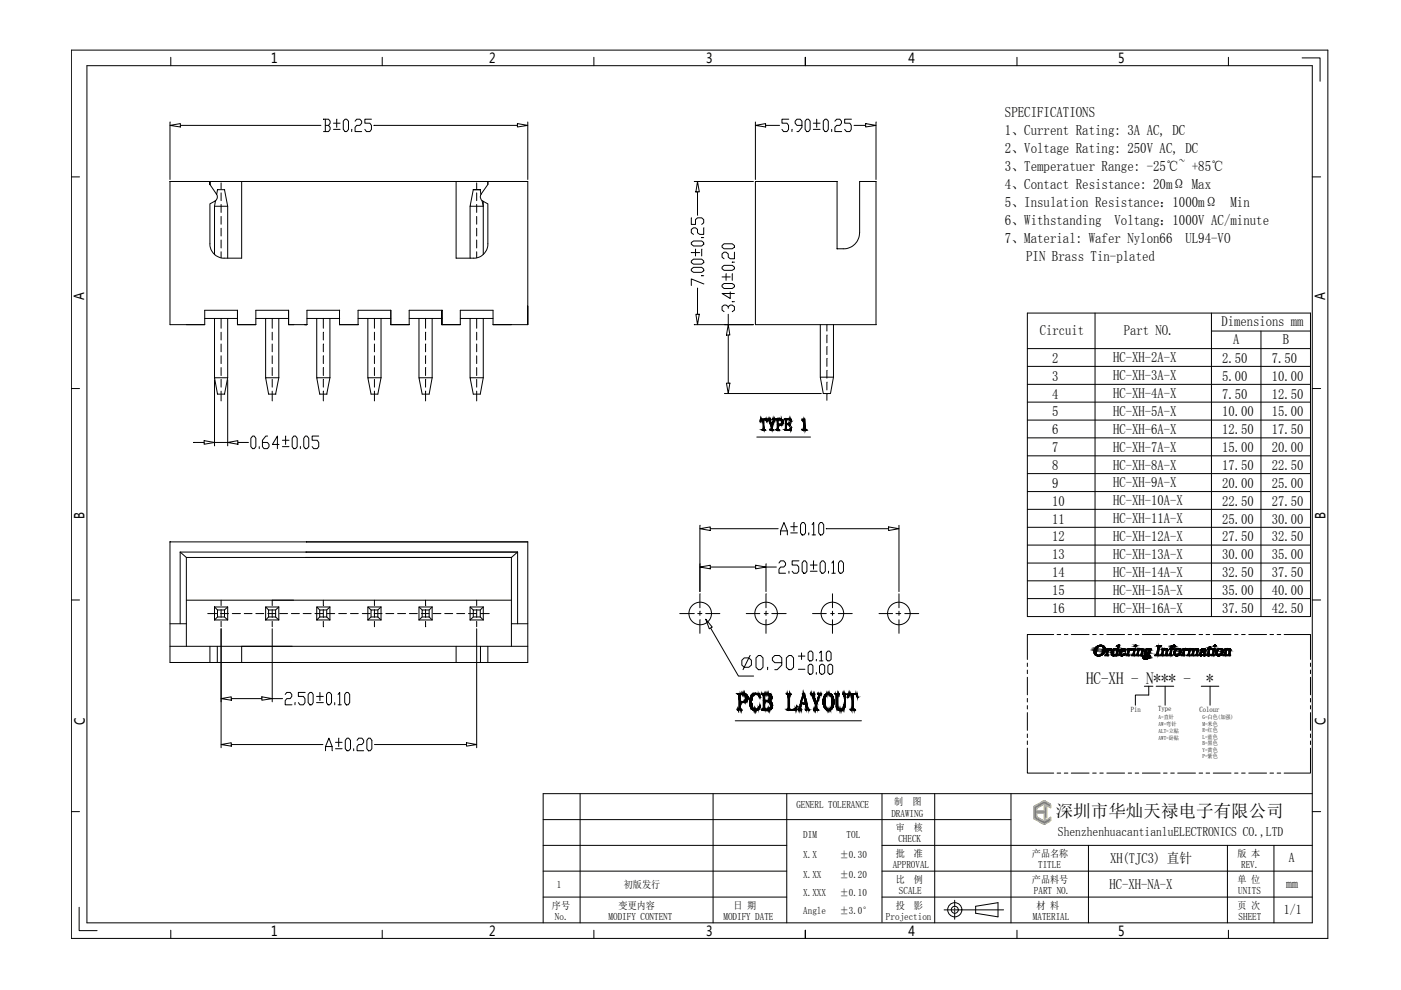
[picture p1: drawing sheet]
<svg xmlns="http://www.w3.org/2000/svg" width="297mm" height="210mm" viewBox="0 0 297 210" stroke-linecap="round" stroke-linejoin="round" font-family="sans-serif">
<defs><g id="words">
<text font-size="3.7" x="223.8" y="173.3">深圳市华灿天禄电子有限公司</text>
<g font-size="3.5">
<text x="230.3" y="144.9">HC-XH - N*** -</text>
<text x="255.7" y="144.9">*</text>
</g>
<g font-size="3">
<text x="213.1" y="24.9">SPECIFICATIONS</text>
<text x="213.1" y="28.7">1、Current Rating: 3A AC, DC</text>
<text x="213.1" y="32.5">2、Voltage Rating: 250V AC, DC</text>
<text x="213.1" y="36.3">3、Temperatuer Range: -25℃~ +85℃</text>
<text x="213.1" y="40.1">4、Contact Resistance: 20mΩ Max</text>
<text x="213.1" y="43.9">5、Insulation Resistance：1000mΩ</text>
<text x="213.1" y="47.7">6、Withstanding</text>
<text x="236.3" y="47.7">Voltang：1000V AC/minute</text>
<text x="260.9" y="43.9">Min</text>
<text x="213.1" y="51.5">7、Material: Wafer Nylon66</text>
<text x="251.3" y="51.5">UL94-VO</text>
<text x="217.6" y="55.2">PIN Brass Tin-plated</text>
<text x="220.4" y="71.1">Circuit</text>
<text x="238.3" y="71.1">Part NO.</text>
<text x="259" y="69">Dimensions mm</text>
<text x="223.1" y="77">2</text>
<text x="236" y="76.8">HC-XH-2A-X</text>
<text x="259.1" y="77">2.50</text>
<text x="261.5" y="73">A</text>
<text x="269.6" y="77">7.50</text>
<text x="272" y="73">B</text>
<text x="223.1" y="80.7">3</text>
<text x="236" y="80.6">HC-XH-3A-X</text>
<text x="259.1" y="80.7">5.00</text>
<text x="269.6" y="80.7">10.00</text>
<text x="223.1" y="84.5">4</text>
<text x="223.1" y="88.3">5</text>
<text x="236" y="84.4">HC-XH-4A-X</text>
<text x="236" y="88.2">HC-XH-5A-X</text>
<text x="259.1" y="84.5">7.50</text>
<text x="259.1" y="88.3">10.00</text>
<text x="269.6" y="84.5">12.50</text>
<text x="269.6" y="88.3">15.00</text>
<text x="223.1" y="92.1">6</text>
<text x="223.1" y="95.9">7</text>
<text x="236" y="92">HC-XH-6A-X</text>
<text x="236" y="95.8">HC-XH-7A-X</text>
<text x="259.1" y="92.1">12.50</text>
<text x="259.1" y="95.9">15.00</text>
<text x="269.6" y="92.1">17.50</text>
<text x="269.6" y="95.9">20.00</text>
<text x="223.1" y="99.7">8</text>
<text x="236" y="99.6">HC-XH-8A-X</text>
<text x="259.1" y="99.7">17.50</text>
<text x="269.6" y="99.7">22.50</text>
<text x="223.1" y="103.5">9</text>
<text x="223.1" y="107.2">10</text>
<text x="236" y="103.3">HC-XH-9A-X</text>
<text x="236" y="107.1">HC-XH-10A-X</text>
<text x="259.1" y="103.5">20.00</text>
<text x="259.1" y="107.2">22.50</text>
<text x="269.6" y="103.5">25.00</text>
<text x="269.6" y="107.2">27.50</text>
<text x="223.1" y="111">11</text>
<text x="236" y="110.9">HC-XH-11A-X</text>
<text x="259.1" y="111">25.00</text>
<text x="269.6" y="111">30.00</text>
<text x="223.1" y="114.8">12</text>
<text x="223.1" y="118.6">13</text>
<text x="236" y="114.7">HC-XH-12A-X</text>
<text x="236" y="118.5">HC-XH-13A-X</text>
<text x="259.1" y="114.8">27.50</text>
<text x="259.1" y="118.6">30.00</text>
<text x="269.6" y="114.8">32.50</text>
<text x="269.6" y="118.6">35.00</text>
<text x="223.1" y="122.4">14</text>
<text x="236" y="122.3">HC-XH-14A-X</text>
<text x="259.1" y="122.4">32.50</text>
<text x="269.6" y="122.4">37.50</text>
<text x="223.1" y="126.2">15</text>
<text x="223.1" y="130">16</text>
<text x="236" y="126.1">HC-XH-15A-X</text>
<text x="236" y="129.9">HC-XH-16A-X</text>
<text x="259.1" y="126.2">35.00</text>
<text x="259.1" y="130">37.50</text>
<text x="269.6" y="126.2">40.00</text>
<text x="269.6" y="130">42.50</text>
<text x="235.3" y="182.9">XH(TJC3) 直针</text>
<text x="235.2" y="188.5">HC-XH-NA-X</text>
</g>
<g font-size="2.9">
<text x="57.5" y="13.5">1</text>
<text x="103.7" y="13.5">2</text>
<text x="149.7" y="13.5">3</text>
<text x="192.6" y="13.4">4</text>
<text x="237.1" y="13.4">5</text>
<text x="17.8" y="63.7" transform="rotate(-90 17.8 63.7)">A</text>
<text x="280.9" y="63.7" transform="rotate(-90 280.9 63.7)">A</text>
<text x="17.9" y="110.1" transform="rotate(-90 17.9 110.1)">B</text>
<text x="281" y="110.1" transform="rotate(-90 281 110.1)">B</text>
<text x="18" y="153.8" transform="rotate(-90 18 153.8)">C</text>
<text x="281.1" y="153.8" transform="rotate(-90 281.1 153.8)">C</text>
<text x="57.5" y="198.5">1</text>
<text x="103.7" y="198.5">2</text>
<text x="149.7" y="198.5">3</text>
<text x="192.6" y="198.5">4</text>
<text x="237.1" y="198.5">5</text>
</g>
<g font-size="2.8">
<text x="273.2" y="182.8">A</text>
<text x="272.7" y="188.3">mm</text>
<text x="272.2" y="193.8">1/1</text>
</g>
<text font-size="2.7" x="224.3" y="177.2">ShenzhenhuacantianluELECTRONICS CO.,LTD</text>
<g font-size="2.1">
<text x="168.8" y="171.4">GENERL TOLERANCE</text>
<text x="189" y="173.1">DRAWING</text>
<text x="189.6" y="170.8">制</text>
<text x="193.4" y="170.8">图</text>
<text x="170.3" y="177.6">DIM</text>
<text x="179.5" y="177.6">TOL</text>
<text x="189.9" y="176.2">审</text>
<text x="190.5" y="178.6">CHECK</text>
<text x="193.8" y="176.2">核</text>
<text x="170.3" y="181.9">X.X</text>
<text x="178" y="181.9">±0.30</text>
<text x="189.3" y="184.1">APPROVAL</text>
<text x="189.9" y="181.7">批</text>
<text x="193.8" y="181.7">准</text>
<text x="218.8" y="181.7">产品名称</text>
<text x="220.1" y="184.1">TITLE</text>
<text x="262.4" y="181.7">版 本</text>
<text x="263.2" y="184.1">REV.</text>
<text x="118" y="188.3">1</text>
<text x="132.3" y="188.3">初版发行</text>
<text x="170.3" y="186.1">X.XX</text>
<text x="170.3" y="189.9">X.XXX</text>
<text x="178" y="186.1">±0.20</text>
<text x="178" y="189.9">±0.10</text>
<text x="189.9" y="187.2">比</text>
<text x="190.6" y="189.6">SCALE</text>
<text x="193.8" y="187.2">例</text>
<text x="218.8" y="187.2">产品料号</text>
<text x="219.2" y="189.6">PART NO.</text>
<text x="262.4" y="187.2">单 位</text>
<text x="262.5" y="189.6">UNITS</text>
<text x="117" y="192.7">序号</text>
<text x="117.7" y="195">No.</text>
<text x="129" y="195">MODIFY CONTENT</text>
<text x="131.2" y="192.7">变更内容</text>
<text x="153.4" y="195">MODIFY DATE</text>
<text x="155.5" y="192.7">日 期</text>
<text x="170.3" y="193.7">Angle</text>
<text x="178" y="193.7">±3.0°</text>
<text x="187.8" y="195">Projection</text>
<text x="189.9" y="192.7">投</text>
<text x="193.8" y="192.7">影</text>
<text x="219" y="195">MATERIAL</text>
<text x="219.8" y="192.7">材 料</text>
<text x="262.4" y="192.7">页 次</text>
<text x="262.6" y="195">SHEET</text>
</g>
<g font-size="1.6">
<text x="239.7" y="151">Pin</text>
<text x="245.5" y="150.8">Type</text>
<text x="254.3" y="150.9">Colour</text>
</g>
<g font-size="1.2">
<text x="245.6" y="152.5">A=直针</text>
<text x="245.6" y="154">AW=弯针</text>
<text x="245.6" y="155.3">ALT=立贴</text>
<text x="254.9" y="152.5">G=白色(加强)</text>
<text x="254.9" y="153.9">M=米色</text>
<text x="254.9" y="155.3">R=红色</text>
<text x="245.6" y="156.9">AWT=卧贴</text>
<text x="254.9" y="156.6">L=蓝色</text>
<text x="254.9" y="158">B=黑色</text>
<text x="254.9" y="159.4">Y=黄色</text>
<text x="254.9" y="160.7">P=紫色</text>
</g>
</g></defs>
<!-- layer: fromat -->
<g fill="none" stroke="#000" stroke-width=".21">
<path d="M15.1 10.6h266.4v188.4h-266.4zM18.4 13.9h259.8v181.8h-259.8zM36.2 12.1v1.8M81 12.1v1.8M125.9 12.1v1.8M170.7 12.1v1.8v-1.8M215.6 12.1v1.8M260.4 12.1v1.8M15.1 37.5h1.8M278.2 37.5h1.8M15.1 82.4h1.8M278.2 82.4h1.8"/>
<path d="M15.1 127.2h1.8M278.2 127.2h1.8M15.1 172.1h1.8M115.2 179.2h51.6M115.2 173.8h99.1M115.2 168.3h163M187 179.2h91.2M278.2 172.1h1.8M36.2 197.2v1.8M81 197.2v1.8M115.2 190.2h51.6M115.2 184.7h51.6"/>
<path d="M125.9 197.2v1.8M170.7 197.2v1.8v-1.8M187 190.2h91.2M187 184.7h91.2M215.6 197.2v1.8M260.4 197.2v1.8"/>
</g>
<path d="M276.1 12.3h3.8v4.9M115.2 168.3v27.4M123 168.3v27.4M151.2 168.3v27.4M166.8 168.3v27.4M187 168.3v27.2M198.2 168.3v27.4M214.3 168.3v27.4M230.8 179.2v16.5M260.2 179.2v16.5M270.1 179.2v16.5M16.8 192.4v4.9h3.8" fill="none" stroke="#000" stroke-width=".21"/>
<!-- layer: dim -->
<g fill="none" stroke="#000" stroke-width=".21">
<path d="M200.2 192.9h12.6M202.4 190.9v1.4M202.4 192.5v.3M202.4 193v.3M202.4 193.5v1.4M206.9 192.2l4.7-.8v3l-4.7-.8z"/>
<circle cx="202.4" cy="192.9" r="1.5"/>
<circle cx="202.4" cy="192.9" r=".74"/>
</g>
<!-- layer: 0 -->
<g fill="none" stroke="#999b37" stroke-width=".25">
<path d="M219.2 171h.1M219.5 170.9l-.3 .3M219.8 170.7l-.6 .5M219.8 173.1l-.5 .5M219.8 172.9l-.6 .7M219.8 171.4l-.6 .6M219.8 171.5l-.6 .6M219.8 171.7l-.6 .6M219.8 171.7l-.6 .7M219.8 171.9l-.6 .6M219.8 172.5l-.6 .6M219.8 172.6l-.6 .6"/>
<path d="M219.8 172.7l-.6 .7M219.8 172.8l-.6 .7M219.8 173.2l-.5 .5M219.9 171.9l-.7 .7M219.9 173.2l-.5 .5M219.9 173.3l-.4 .4M220 171.9l-.8 .8M220 173.3l-.4 .4M220 170.5l-.8 .9M220.1 171.9l-.9 .9M220.1 173.4l-.5 .4M220.1 173.4l-.4 .4"/>
<path d="M220.2 173.4l-.4 .5M220.2 171.9l-1 1M220.3 170.4l-1.1 1.1M220.3 171.9l-1.1 1.1M220.3 173.5l-.4 .4M220.4 173.5l-.5 .4M220.4 173.6l-.4 .4M220.4 171.9l-.5 .5M220.5 173.6l-.4 .4M220.5 170.2l-1.3 1.4M220.5 171.9l-.5 .5M220.6 173.7l-.5 .4"/>
<path d="M220.6 173.7l-.4 .4M220.6 171.9l-.5 .5M220.7 173.7l-.4 .5M220.7 171.9l-.5 .5M220.8 173.8l-.5 .4M220.8 170.1l-1.6 1.6M220.8 171.9l-.5 .5M220.8 173.8l-.4 .4M220.9 173.8l-.5 .5M221 173.9l-.5 .4M221 171.9l-.6 .5M221 173.9l-.4 .5"/>
<path d="M221.1 169.9l-1.9 1.9M221.1 171.9l-.5 .5M221.1 173.9l-.4 .5M221.2 174l-.5 .5M221.2 171.9l-.5 .5M221.2 174l-.4 .5M221.2 169.8l-2 2.1M221.3 171.9l-.5 .5M221.4 174l-.5 .5M221.4 169.8l-1.5 1.5M221.5 170.9h-.1M221.5 169.8l-1.3 1.3"/>
<path d="M221.5 174l-.5 .5M221.5 170.9l-.1 .1M221.6 169.8l-1.1 1.2M221.6 170.9l-.2 .2M221.7 169.9l-1 .9M221.7 174l-.7 .6M221.7 171l-.3 .2M221.7 169.9l-.7 .8M221.7 171l-.3 .4M221.8 170l-.6 .6M221.8 171.1l-.4 .3M221.8 171.2l-.4 .4"/>
<path d="M221.9 170l-.5 .5M221.9 171.8l-.6 .6M221.9 171.7l-.7 .7M221.9 171.6l-.8 .8M221.9 171.5l-.9 .9M221.9 173.3l-.4 .4M221.9 171.2l-.5 .5M221.9 171.3l-.5 .5M221.9 171.4l-1 1M221.9 172l-.5 .5M221.9 172.1l-.5 .5M221.9 172.2l-.5 .5"/>
<path d="M221.9 172.3l-.5 .5M221.9 172.4l-.5 .5M221.9 172.5l-.5 .5M221.9 172.6l-.5 .5M221.9 172.7l-.5 .5M221.9 172.8l-.5 .5M221.9 172.9l-.5 .5M221.9 173.1l-.5 .5M221.9 173.2l-.5 .5M221.9 173.8l-.8 .8M221.9 170.1l-.4 .4M222 170.1l-.5 .5"/>
<path d="M222.1 170.1l-.5 .5M222.1 170.2l-.4 .4M222.2 173.7l-1 1M222.2 170.2l-.4 .4M222.3 170.3l-.5 .4M222.3 170.3l-.4 .4M222.4 173.5l-1.2 1.2M222.4 170.3l-.4 .5M222.5 170.4l-.4 .4M222.6 170.4l-.5 .5M222.6 170.5l-.4 .4M222.7 173.4l-1.4 1.4"/>
<path d="M222.7 170.5l-.4 .4M222.7 170.7l-.3 .3M222.7 170.6l-.4 .4M222.8 173.9l-.5 .4M222.8 173.6l-1 1M222.8 171.2h-.1M222.8 171.1l-.1 .1M222.8 173.5l-1.2 1.2M222.8 173.7l-.7 .7M222.8 171l-.2 .2M222.8 173.4l-1.3 1.4M222.8 170.9l-.3 .2"/>
<path d="M222.8 170.8l-.3 .3"/>
</g>
<path d="M221 170.6l-1.2 .8v.5h1.6v-1.1l.5 .5M221.1 170.6l.4-.1 1.3 .7v-.3M221.1 173.9h.6M221.4 173.7v-1.3h-1.6v.8l1.2 .7M221.6 169.9l1 .5 .2 .5M221.6 169.9h-.4l-2 1.1v2.5l2 1.2 .4-.1M221.7 173.9l1.1-.6v.5l-.2 .3M221.9 171.4v1.8M221.9 173.2l-.5 .5M222.6 174.2l-1 .5" fill="none" stroke="#f1eb1f" stroke-width=".3"/>
<g fill="none" stroke="#000" stroke-width=".21">
<path d="M36 38.5l.1 30.3M36 26.6l2.2-.4v.7zM36.1 25.9l-.1 12.2M36.1 38.5h27.5M38.2 26.6h29.8M44.5 39.1v-.6v.6l1.4 2M46.9 38.8v1.2M68.6 25.3h1.1l.3 .4v.4l-.3 .5M69 25.3v2.6M69 26.6h.7l.3 .4v.4l-.3 .5h-1.1M70.7 27.4h1.4M70.7 26.1h1.4"/>
<path d="M71.4 25.3v1.7M73.2 25.3h.3l.4 .4v1.7l-.4 .5h-.3l-.4-.5v-1.7zM74.6 27.4v.5M75.3 25.7l.3-.4h.7l.4 .4v.4l-.4 .5h-.7l-.3 .4v.9h1.4M78.8 25.3h-1.4v.8h1l.4 .5v.8l-.4 .5h-.7l-.3-.5M79.3 26.6h30.4M96.7 38.5v16.2M101.1 38.8v1.2M103.4 39.1v-.6v.6l-1.4 2a1.07 1.07 0 0 0 .4 1.6l1 .5v8.5a3 3 0 0 1-3 3h-3.7M109.7 26.2l2.2 .4-2.2 .3zM111.9 25.9v12.2M147.2 38.5h12.5"/>
<path d="M147.9 38.5l.4 2.2h-.8zM160.2 25.9v12.2M162.3 26.6h3M162.3 26.9l-2.1-.3 2.1-.4 .1 .7M167.2 25.3h-1.4v.8h1l.4 .5v.8l-.4 .5h-.7l-.3-.5M168 27.4l-.1 .5M170 26.6h-1l-.4-.5v-.4l.4-.4h.6l.4 .4v1.3l-.7 .9h-.3M171 27.9l-.3-.5v-1.7l.3-.4h.4l.4 .4v1.7l-.4 .5h-.3M172.4 27.4h1.5M172.4 26.1h1.5M173.2 25.3v1.7M174.9 25.3h.4l.3 .4v1.7l-.3 .5h-.4l-.3-.5v-1.7z"/>
<path d="M176.3 27.4v.5M177 25.7l.4-.4h.7l.3 .4v.4l-.3 .5h-.7l-.4 .4v.9h1.4M180.5 25.3h-1.4v.8h1.1l.3 .5v.8l-.3 .5h-.7l-.4-.5M181.1 26.6h2.4M183.5 26.2l2.2 .4-2.2 .3 .1-.7M185.7 38.5l.1 30.3h-25.6v-30.3h17.3v14.2M185.8 25.9l-.1 12.2M185.8 38.5h-3.5v10.8a3.4 3.4 0 0 1-3.5 3.4h-1.3M45.5 43.7v10.3M45.6 42.7l-1.1 .5v8.5a3 3 0 0 0 3 3h3.7v-16.2h60.7v30.3v-3.9M45.7 42.5l-.2 1.2M45.9 41.1a1.02 1.02 0 0 1-.4 1.6"/>
<path d="M46.9 40.9v1.6M46.9 43.3v1.7M46.9 45.9v1.6M46.9 48.4v1.6M46.9 50.9v1.7M46.9 53.4v1.3M47.6 40.2h-1.5l-.2 1M47.6 40.2l.7 3.5h-2.8M48.3 43.7v11M99.7 43.7v11M100.3 40.2h1.5h-1.5M100.3 40.2l-.6 3.5h2.8l-.3-1.2"/>
<path d="M101.1 40.9v1.6M101.1 43.3v1.7M101.1 45.9v1.6M101.1 48.4v1.6M101.1 50.9v1.7M101.1 53.4v1.3M101.8 40.2l.2 1M102.5 42.7v11.3M146.6 53.6h1.8M146.6 46.2v1.4h.9v-1l.4-.4h.9l.4 .4v.6l-.4 .4M147.5 52.8v1.5M147.9 40.7v4.9"/>
<path d="M148.8 58.5h.4M148.8 50.4h.4M148.8 52.8v1.5M149.2 57.4l-.4 .3h-1.8l-.4-.3v-.3l.4-.4h1.8l.4 .4v.3M149.2 55.7l-.4 .3h-1.8l-.4-.3v-.4l.4-.4h1.8l.4 .4v.4M149.2 51.8l-.4 .4h-1.8l-.4-.4v-.4l.4-.3h1.8l.4 .3v.4M149.2 48.3v1.4h-.8l-.5-.3v-.8l-.4-.3h-.5l-.4 .3v.8l.4 .3M153.1 56.6l.4-.3h1.8l.4 .3v.4l-.4 .3h-1.8l-.4-.3zM153.1 52.1l.4-.4h1.8l.4 .4v.3l-.4 .3h-1.8l-.4-.3zM153.1 58.7h1.7M154 58l-.1 1.4M155.3 58v1.4"/>
<path d="M155.3 55.6h.4M155.7 53.5v1.4h-.9l-.4-.4v-.7l-.5-.3h-.4l-.4 .3v.7l.4 .4M36 68.8h7.4v-3h6.9v3h3.9v-3h7v3M43.4 67.5h6.9M45.5 67.5v12.6M46.9 67.5v2.1M46.9 70.4v1.7M46.9 72.9v1.7M46.9 75.4v1.7M46.9 77.9v1.7M48.3 67.5v12.6M54.2 67.5h7"/>
<path d="M56.3 67.5l.1 12.6M57.7 67.5v2.1M57.7 70.4v1.7M57.7 72.9v1.7M57.7 75.4v1.7M57.7 77.9v1.7M59.1 67.5v12.6M61.2 68.8h1.1M64.6 68.8h.5h-.5M65.1 67.5h6.9M67.2 67.5v12.6M68.6 77.9v1.7"/>
<path d="M68.6 75.4v1.7M68.6 72.9v1.7M68.6 70.4v1.7M68.6 67.5v2.1M69.9 67.5v12.6M72 68.8h4l-.1-3h7v3M72 65.8v3M72 65.8h-6.9v3h-3.9M75.9 67.5h7M78 67.5v12.6M79.4 67.5v2.1M79.4 70.4v1.7"/>
<path d="M79.4 72.9v1.7M79.4 75.4v1.7M79.4 77.9v1.7M80.8 67.5v12.6M82.9 68.8h3.9h-3.9M86.8 67.5h6.9M88.8 67.5v12.6M90.3 77.9l-.1 1.7M90.3 75.4l-.1 1.7M90.3 72.9l-.1 1.7M90.3 70.4l-.1 1.7M90.3 67.5l-.1 2.1"/>
<path d="M91.6 67.5v12.6M93.7 68.8h3.9h-3.9M93.7 65.8v3v-3h-6.9v3M97.6 67.5h6.9M97.6 68.8v-3h6.9v3M99.7 67.5v12.6M101.1 67.5v2.1M101.1 70.4v1.7M101.1 72.9v1.7M101.1 75.4v1.7M101.1 77.9v1.7M102.5 67.5v12.6"/>
<path d="M108.4 68.8h-3.9h7.4M147.2 68.8h12.5h-6M147.9 61.1v5.5M148.3 66.6l-.4 2.2-.4-2.2h.8M149.2 60.2l-2.6-1.1v1.4M153.1 60.5l.4-.4h1.8l.4 .4v.3l-.4 .4h-1.8l-.4-.4zM154 71l.4-2.2 .3 2.2h-.6M154.4 65l.4-.3h.5l.4 .3v.7l-.4 .4M154.4 66.6v2.2M154.4 71v10.2M154.4 65.4v-.4l-.5-.3h-.4l-.4 .3v.7l.4 .4M154.8 61.9v1.4l-1.7-1.1h2.6"/>
<path d="M155.3 64h.4M173.9 68.8v11.2M175.4 78.5l-.1 1.7M175.4 76l-.1 1.7M175.4 73.5l-.1 1.7M175.4 71l-.1 1.7M175.4 68.8l-.1 1.4M176.7 80l-.6 3.4h-1.5M176.7 68.8v11.2M176.7 80h-2.8l.7 3.4M217.8 73.9h60M217.8 77.7h60"/>
<path d="M217.8 66.4h60v64.3h-60zM232.2 66.4v64.3M256.9 66.4v64.3M256.9 70.2h20.9M267.3 70.2v60.5M41.1 93.8h2.2M45.5 93.8l-2.2 .4v-.8l2.2 .4h2.8M45.5 80.5v14M46.9 80.4v1.7M46.9 82.9v2.1M48.3 80.1l-.7 3.5h-1.5M48.3 80.1h-2.8l.7 3.5"/>
<path d="M48.3 80.5v14M50.4 93.8h2.3M50.4 94.2l-2.1-.4 2.1-.4 .1 .8M53.6 92.5h.3l.3 .4v1.8l-.3 .4h-.3l-.4-.4v-1.8zM55 94.7v.4M56.7 92.5h-.3l-.8 .8v1.4l.4 .4h.7l.3-.4v-.5l-.3-.4h-1.1M57.7 80.4v1.7M57.7 82.9v2.1M59.1 80.1l-.6 3.5h-1.5M59.1 80.1h-2.8l.7 3.5M59.2 94.2h-1.4l1-1.7v2.6M59.9 94.7h1.4"/>
<path d="M59.9 93.3h1.4M60.6 92.5v1.7M62.3 95.1l-.4-.4v-1.8l.4-.4h.4l.3 .4v1.8l-.3 .4h-.4M63.7 94.7v.4M64.7 95.1l-.3-.4v-1.8l.3-.4h.4l.4 .4v1.8l-.4 .4h-.3M67.6 92.5h-1.4v.8h1l.4 .5v.9l-.4 .4h-.7l-.3-.4M68.6 82.9v2.1M68.6 80.4v1.7M69.9 80.1l-.6 3.5h-1.5M69.9 80.1h-2.7l.6 3.5M78 80.1h2.8l-.7 3.5h-1.4zM79.4 80.4v1.7"/>
<path d="M79.4 82.9v2.1M88.8 80.1h2.8l-.6 3.5h-1.5zM90.3 82.9l-.1 2.1M90.3 80.4l-.1 1.7M99.7 80.1h2.8l-.7 3.5h-1.5zM101.1 80.4v1.7M101.1 82.9v2.1M153.7 83.4h20.4M154.7 81.2l-.3 2.2-.4-2.2h.8M160.5 92.7h11.3M161.2 89.1v.3zM161.2 89v.4z"/>
<path d="M161.3 88.9v.3zM161.3 89.2v-.3v.3M161.8 89h.1M161.7 91.1h.1M161.7 88.9h.1M161.8 88.9h-.2h.2M161.8 88.9h.1M162 91v.1zM162 89h.1M162.1 91.1h.1M162 91.1v-.1v.1M162 88.9h.1"/>
<path d="M162 91.1h.1M162.2 91.1h.1M162.5 88.9l.1 .5zM162.5 88.9v.4zM162.5 89.3v-.4v.4M163 88.9v.1zM163.3 91.1h.1M163.3 89.1v.6zM163.3 88.9v.1zM163.4 89.6l.1 .6zM163.4 91.1h.1M163.5 89.7v.6z"/>
<path d="M163.5 91.1h.1M163.5 89.6v.6zM163.7 90.1h.1M163.7 91l.1 .1zM163.8 91.1v-.1v.1M164 89.2v.3zM164 88.9v.1zM164 89v-.1v.1M164.1 88.9l.1 .1zM164.1 88.9v.3zM164.1 89.1v-.2v.2M164.1 88.9v.2z"/>
<path d="M164.7 89h.1M164.8 89h.1M164.7 91.1h.1M164.8 91.1h.1M164.8 89.1v-.2v.2M165 91v.1zM165 90.1h.1M165 89h.1M165 88.9h.1M165 88.9v.2zM165.1 90h.1M165.1 91.1h.1"/>
<path d="M165.1 90.1h.1M165.1 89h.1M165 91.1v-.1v.1M165 91.1h.1M165 90h.1M165.1 88.9h.1M165.2 90h.1M165.3 90h.1M165.4 90h.1M165.5 90h.1M165.5 88.9v.1zM165.5 89v-.1v.1"/>
<path d="M165.6 90h.1M165.6 89h.1M165.7 89.9v.1zM165.7 88.9v.2zM165.7 88.9l.1 .3zM165.7 89.8v.2zM165.7 90v-.2v.2M165.7 88.9v.3zM165.7 89.2v-.3v.3M165.7 89.8l.1 .2zM165.8 89v.3zM165.8 90v-.3v.3"/>
<path d="M165.8 89.7v.3zM165.8 88.9v.3zM165.8 89.3v-.3v.3M165.9 89.9v-.9v.9M166 89.1v.7zM166 89.1v.8zM166 89.8v-.7v.7M166 89.2v.5zM166 89.3l.1 .2zM166 89.6v-.3v.3M166 89.3v.3zM166.4 91.1h.1"/>
<path d="M166.5 91.1h.1M166.5 89h.1M166.5 89.1v-.2v.2M166.7 91l.1 .1zM166.7 90h.1M166.7 88.9v.2zM166.8 90h.1M166.8 89h.1M166.8 91.1h.1M166.8 88.9h.1M167.3 89.9v.1zM167.3 89.8l.1 .2z"/>
<path d="M167.3 89.8v.2zM167.4 89.8v.4zM167.4 89.8v.3zM167.4 90.2v-.5v.5M167.4 89.6h.1M167.4 90.3v-.6v.6M167.4 89.5v.2zM167.4 89.7v-.2v.2M167.7 88.9v.3zM167.7 91.1v-.3v.3M170.2 91.1h.1M170.2 89.2h.1"/>
<path d="M170.4 91.1h.1M170.4 89.2h.1M170.4 91.1v-.1v.1M170.4 89v.2zM170.4 89.2v-.2v.2M170.4 91v.1zM170.4 91.1v-.2v.2M170.4 91.1v-.3v.3M170.4 89.3v-.3v.3M170.7 91.1v-.3v.3M170.7 90.8v.3zM175.4 83.5l-.1 1.4"/>
<path d="M175.4 81l-.1 1.7M217.8 81.5h60M217.8 85.3h60M217.8 89.1h60M217.8 92.8h60M217.8 96.6h60M36 114.9l.1 25.6M36.1 114.9h75.8M38.2 117.1h71.5M38.2 117.1v15.1M38.2 117.1l1.3 1.1M39.5 118.2h68.9"/>
<path d="M39.5 118.2v18.8M64.9 118.2h43.5M64.9 117.1h44.8M65 114.9h46.9M108.5 118.2l-.1 18.8M109.7 117.1l-1.3 1.1M109.7 117.1v15.1M111.9 114.9v25.6h-75.9M148.4 112.1l2.2-.4v.8zM148.4 111.4v14v-5.9M150.6 112.1h14.4M160.2 119.8l2.2 .4-2.2 .4v-.8"/>
<path d="M162.4 119.5v5.9M165.2 119.4l.3-.5h.7l.4 .5v.4l-.4 .4h-.7l-.3 .5v.8h1.4M165.5 113.4v-.8l.7-1.8 .7 1.8v.8M165.5 112.6h1.4M167.7 113h1.4M167.7 111.7h1.4M168.4 110.8l-.1 1.8M169.4 118.9h-1.4v.9h1l.3 .4v.9l-.3 .4h-.7l-.3-.4M170.1 110.8h.3l.4 .5v1.7l-.4 .4h-.3l-.4-.4v-1.7zM171.5 113v.4M171.8 119.8h1.4M172.2 111.3l.3-.5 .1 2.6"/>
<path d="M172.2 113.4h.7M172.5 118.9v1.8M173.9 113.4l-.3-.4v-1.7l.3-.5h.4l.3 .5v1.7l-.3 .4h-.3M174.3 118.9h.3l.4 .5v1.7l-.4 .4h-.3l-.4-.4v-1.7zM175.2 112.1h13.2M176.4 119.4l.3-.5v2.6M178.1 118.9h.3l.4 .5v1.7l-.4 .4h-.3l-.3-.4v-1.7zM188.4 111.7l2.2 .4-2.2 .4zM190.6 111.4v14M217.8 100.4h60M217.8 104.2h60M217.8 108h60"/>
<path d="M217.8 111.8h60M217.8 115.6h60M217.8 119.4h60M36 137h75.9M36 132.2h3.5M39.5 127.3h68.9M44 130.1h1.9M44.5 137v3.5M45.5 131.4h2.8M45.5 128.7h2.8M46.1 137v3.5M46.1 129.3l.1 1.5"/>
<path d="M46.8 130.1h1.6M46.9 127.3v1.1M46.9 129.2v1.7M46.9 131.7v1.2M46.9 133.3v25.2M47.6 129.3h-1.5l-.6-.6v2.7l.6-.6h1.5M48.3 128.7l-.7 .6v1.5l.7 .6M48.3 128.7v2.7M49.2 130.1h1.8M51.2 137v3.5M51.8 130.1h1.6M54.2 130.1h1.7"/>
<path d="M56.3 131.4h2.8M56.4 128.7l.6 .6M56.8 130.1h1.7M57.7 127.3v1.1M57.7 129.2v1.7M57.7 131.7v1.2M57.7 133.3v15.5M58.4 129.3h-1.4v1.5M58.4 130.8l.7 .6M59.1 128.7h-2.8v2.7l.7-.6h1.4M59.1 128.7v2.7M59.1 128.7l-.7 .6v1.5"/>
<path d="M59.3 130.1h1.7M61.8 130.1h1.7M64.3 130.1h1.7M66.8 130.1h1.7M67.2 131.4h2.7M67.2 128.7l.6 .6M68.6 131.7v1.2M68.6 127.3v1.1M68.6 129.2v1.7M69.3 129.3h-1.5v1.5M69.3 130.1h1.7M69.3 130.8l.6 .6"/>
<path d="M69.9 128.7h-2.7v2.7l.6-.6h1.5M69.9 128.7v2.7M69.9 128.7l-.6 .6v1.5M71.8 130.1h1.7M74.3 130.1h1.7M76.8 130.1h1.7M78 131.4h2.8M78 128.7l.7 .6M79.3 130.1h1.7M79.4 127.3v1.1M79.4 129.2v1.7M79.4 131.7v1.2"/>
<path d="M80.1 129.3h-1.4v1.5M80.1 130.8l.7 .6M80.8 128.7h-2.8v2.7l.7-.6h1.4M80.8 128.7v2.7M80.8 128.7l-.7 .6v1.5M81.8 130.1h1.7M84.3 130.1h1.7M86.8 130.1h1.7M88.8 131.4h2.8M88.8 128.7l.7 .6M89.3 130.1h1.7M90.2 131.7l.1 1.2"/>
<path d="M90.2 127.3l.1 1.1M90.2 129.2l.1 1.7M91 130.8h-1.5l-.7 .6M91 129.3h-1.5v1.5M91 130.8l.6 .6M91.6 128.7l-.6 .6v1.5M91.6 128.7h-2.8v2.7M91.6 128.7v2.7M91.8 130.1h1.7M94.3 130.1h1.7M96.7 137v3.5M96.8 130.1h1.7"/>
<path d="M99.3 130.1h1.7M99.7 128.7l.6 .6M101.1 127.3v1.1M101.1 129.2v1.7M101.1 131.7v1.2M101.1 133.3v25.2M101.8 129.3h-1.5v1.5M101.8 130.8h-1.5l-.6 .6M101.8 130.1h1.9M101.8 130.8l.7 .6M101.9 137v3.5M102.5 128.7l-.7 .6v1.5"/>
<path d="M102.5 128.7h-2.8v2.7h2.8M102.5 128.7v2.7M103.4 137v3.5M108.5 132.2h3.4M144.1 130.1h3.1M147.9 130.1h.9M148.4 120.2l2.2-.4v.8zM148.4 131.4v2.9M148.4 129.6v.9M148.4 125.9v3M149.6 130.1h3M149.6 131.3l1.4 1.7-.6 .3z"/>
<path d="M150.6 120.2h9.6M150.7 133.2l5.9 10.1h3.2M157.8 139.5h1l.5 .5v1l-.5 .5h-1l-.5-.5v-1zM158.2 130.1h2.9M159.1 139l-1.6 3M160.3 139.5l.5-.5h.5l.5 .5v2l-.5 .5h-.5l-.5-.5zM162 130.1h.9M162.4 120.2h2.2M162.4 131.4v2.9M162.4 129.6v.9M162.4 125.9v3M163.6 130.1h3.1"/>
<path d="M166.7 139.5l.6-.5h.5l.4 .5v2l-.4 .5h-.5l-.6-.5zM167.3 121.1v.4M169.3 139.1h1.4M169.9 138.4v1.4M170.4 121.5l-.3-.4v-1.7l.3-.5h.3l.4 .5v1.7l-.4 .4h-.3M171.8 121.1h1.4M172.3 130.1h2.9M173.1 139.8v.3M173.8 138.4l.3-.4v2.1M175.5 138h.4l.3 .4v1.4l-.3 .3h-.4l-.3-.3v-1.4zM175.7 121.1v.4M176.1 130.1h.8"/>
<path d="M176.4 121.5h.7M176.5 125.9v3M176.5 129.6v.9M176.5 131.4v2.9M177.7 130.1h3M186.4 130.1h2.8M190 130.1h1M190.6 125.9v3M190.6 129.6v.9M190.6 131.4v2.9M191.8 130.1h3M217.8 123.1h60"/>
<path d="M217.8 126.9h60M223.4 134.5h-5.6v5.3M224.1 134.5h.8M225.7 134.5h.7M227.1 134.5h3.8M231.7 134.5h.7M232.3 137.4l.8-.6 .8 .1h-.7l-.4 .3-.4 .9a.57 .57 0 0 0 .5 .8h-.6l-.2-.2-.1-.7zM233.2 134.5h.7M233.4 136.9l.7 .2 .2 .5-.1 .5-.5 .8-.6 .2-.6-.1-.1-.1h1l.4-.6 .1-.9-.2-.4zM234.5 137.7l.6-.2-.1 .3zM234.7 134.5h3.7M234.8 137.8h.5l-.3 .1-.2 .8 .2 .3h-.8l.4-.3z"/>
<path d="M235.1 137.7l.2-.1a.17 .17 0 0 1 .3-.1 .17 .17 0 0 1 0 .3zM235.9 137.8l.6-.2a.75 .75 0 0 0-.2 1.3h.2a.59 .59 0 0 1-.8-.1 .59 .59 0 0 1 .1-.8zM236.2 137.6l.3-.1 .4 .2zM236.6 138.9h.4l-.4 .2zM236.8 136.9l.5-.1-.4 1.9 .1 .2h-.7l.4-.2 .1-.7-.1-.3h.2l.1-.6zM237.4 138h1v-.2l-.5-.2 .1-.1a.46 .46 0 0 1 .5 .1 .46 .46 0 0 1 .1 .5h-1a.49 .49 0 0 0 .4 .7h.4a.62 .62 0 0 1-.9 .1 .62 .62 0 0 1-.1-.9zM237.6 137.8l.5-.2-.6 .4zM238 138.8l.6-.3-.2 .3zM239 137.7l.5-.2v.3zM239.2 134.5h.7M239.2 137.8h.5l-.2 .1-.2 .8 .1 .2h.1l-.8 .1 .3-.1zM239.6 137.7l.1-.1a.18 .18 0 0 1 .3-.1 .18 .18 0 0 1 0 .3 .18 .18 0 0 1-.3 0z"/>
<path d="M240.2 137.7l.5-.2-.2 1.2 .1 .3h-.7l.3-.3 .2-.8zM240.7 134.5h.7M241.1 137.7l.5-.2-.1 .3zM241.2 137.8h.3a.62 .62 0 0 1 .9-.1l-.9 .2-.2 .8 .2 .3h-.7l.3-.3zM241.9 137.7h.5l-.2 1.1 .1 .2h-.6l.2-.2 .2-.7v-.3zM242.2 134.5h3.8M242.5 139.3l.3-.2-.2 .4 .4 .1h-.6zM242.7 138.7l.2-.2 .1 .1-.1 .2h.1a.52 .52 0 0 1 .8 .4l-.2 .4-.5 .1-.7-.1h.7a.35 .35 0 0 0 .4-.1 .35 .35 0 0 0 .1-.4h-.2a.47 .47 0 0 1-.7-.4zM242.8 137.9l.3-.3h.3a.53 .53 0 0 0-.1 .9l-.5-.1zM243.1 137.6h1.1v.2h-.3a.68 .68 0 0 1-1 .7h.4a.51 .51 0 0 0 .1-.9zM245.3 136.9h1l-.4 .3-.4 1.5 .3 .3h-1l.4-.2 .3-1.6zM246.3 137.7l.5-.2-.1 .3z"/>
<path d="M246.4 137.8l.6-.3 .6 .2-.9 .1-.2 .9 .2 .3h-.7l.3-.3zM246.7 134.5h.8M247.1 137.7h.5l-.2 1.1 .1 .2h-.6l.2-.1 .2-.9zM248.2 134.5h.8M248.5 137l.3-.1h-.1l-.2 .6h.4v.2h-.4l-.2 1v.2h.3l-.9 .1 .3-.1 .3-1.2h-.3v-.2h.3zM248.6 136.9a.25 .25 0 0 1 .4-.1 .25 .25 0 0 1 .1 .4l-.2-.3zM249.2 137.8l.3-.3 .7 .1h-.5a.81 .81 0 0 0-.2 1.4h-.4a.81 .81 0 0 1 .1-1.2zM249.7 134.5h3.8M249.7 137.6h.5a.89 .89 0 0 1 0 1.1 .89 .89 0 0 1-1.1 .3h.4a.79 .79 0 0 0 .6-.7 .79 .79 0 0 0-.4-.7zM250.7 137.7l.6-.2-.1 .3zM250.9 137.8h.5l-.2 .1-.2 .8 .2 .3h-.8l.4-.3zM251.3 137.7l.5-.2a.25 .25 0 0 1-.2 .3 .25 .25 0 0 1-.3-.1z"/>
<path d="M251.9 137.7l.5-.2v.3zM252.1 137.8l.6-.1-.3 .1-.2 1 .2 .1-.8 .1 .3-.1zM252.5 137.7a.42 .42 0 0 1 .4-.2 .42 .42 0 0 1 .4 .3l-.3 1 .2 .2h-.8l.3-.1 .2-.9-.1-.3zM253.2 137.8l.4-.1zM253.3 137.7a.4 .4 0 0 1 .5-.2 .4 .4 0 0 1 .3 .5l-.2 .7 .2 .3h-.8l.3-.1 .2-.9v-.2zM254.2 134.5h.8M254.4 138.9h.8l-.5 .2zM254.4 138.5l.9-.4a.56 .56 0 0 0-.6 .8h.1h-.5zM254.6 137.8l.2-.2h.4h-.3l-.2 .4zM254.8 137.6l.1-.1a.46 .46 0 0 1 .5 0 .46 .46 0 0 1 .2 .5l-.1 .9h-.5l.2-.2 .1-.6h-.2h.2l.1-.3-.2-.2zM255.2 138.9h.5l-.4 .2zM255.7 134.5h.8"/>
<path d="M256 138.9l.6-.1a.34 .34 0 0 1-.2 .3 .34 .34 0 0 1-.4-.2zM256 137.7l.6-.6v.4h.3v.2h-.4l-.2 .9 .1 .3h-.4l.2-1.2zM257.1 137.7l.5-.2-.3 1.2 .2 .3h-.7l.3-.3 .1-.8zM257.2 134.5h3.8M258.1 137.7l.6-.2 .4 .1h-.5a.82 .82 0 0 0-.2 1.4h-.4a.83 .83 0 0 1 .1-1.3zM258.6 137.6h.5a.88 .88 0 0 1 0 1.1 .88 .88 0 0 1-1.1 .3h.4a.79 .79 0 0 0 .6-.7 .79 .79 0 0 0-.4-.7zM259.6 137.7l.5-.2v.3zM259.8 137.8h.3a.62 .62 0 0 1 .8-.1l-.8 .1-.2 1 .1 .2h-.7l.3-.3zM260.4 137.7h.5l-.2 1.1 .2 .2h-.7l.2-.1 .3-.9zM261.8 134.5h.7M263.2 134.5h.8M264.8 134.5h3.7"/>
<path d="M269.3 134.5h.7M270.8 134.5h.7M272.3 134.5h5.5v5.3M49 158.2l-2.1-.3 2.1-.4 .1 .7M49 148.5l-2.1-.4 2.1-.4 .1 .8M49 157.9h19.5M49 148.1h6.5M55.5 147.7l2.2 .4-2.2 .4zM57.7 148.1h2.2M60.5 147.2l.3-.4h.7l.4 .4v.5l-.4 .4h-.7l-.3 .4v.9h1.4M62.6 149l-.1 .4M64.7 146.8h-1.4v.9h1l.4 .4v.9l-.4 .4h-.7l-.3-.4"/>
<path d="M65.7 149.4l-.4-.4v-1.8l.4-.4h.4l.3 .4v1.8l-.3 .4h-.3M67.1 149h1.5M67.1 147.7h1.5M67.8 146.8v1.7M69 159.2v-.9l.7-1.8 .7 1.8 .1 .9M69 158.3h1.5M69.6 146.8h.3l.4 .4v1.8l-.4 .4h-.3l-.4-.4v-1.8zM71 149v.4M71.1 158.8h1.4M71.1 157.4h1.4M71.7 147.2l.3-.4v2.6M71.7 149.4h.7"/>
<path d="M71.9 156.5l-.1 1.8M73.4 149.4l-.3-.4v-1.8l.3-.4h.4l.3 .4v1.8l-.3 .4h-.3M73.6 156.5h.3l.4 .5v1.8l-.4 .4h-.3l-.4-.4v-1.8zM75 158.8v.4M75.7 157l.3-.5h.7l.4 .5v.4l-.4 .5h-.7l-.3 .4v.9h1.4M78.2 159.2h.3l.3-.5v-1.7l-.3-.5h-.4l-.3 .5v1.8l.3 .4M79.4 157.9h19.5M98.9 157.5l2.2 .4-2.2 .3zM155.9 152.8h26.7M156.4 150.4l.1 .1zM156.5 147.2h.1M156.6 147.2h.1"/>
<path d="M156.6 150.4v.1zM156.6 147.2v.2zM156.6 150.5v-.1v.1M156.6 150.3v.2zM156.9 147.1l.1 .1zM157 150.4v.1zM157 148.8v.1zM157 147.2h.1M157 150.5v-.2v.2M157 150.3v.2zM157 148.9v-.1v.1M157 147.2v.1z"/>
<path d="M157 147.3h.1M157 150.5v-.1v.1M157.1 147.2h.1M157.1 148.8h-.1h.1M157.1 148.8h.1M157.1 148.8h.1h-.1M157.2 148.8h-.1h.1M157.2 148.8h.1M157.3 148.8h.1M157.4 148.8h.1M157.5 148.8h.1M157.5 147.2v-.1v.1"/>
<path d="M157.8 148.8h.1M157.8 147.1v.2zM157.9 148.7v.1zM157.9 147.1v.2zM158 148.8v-.2v.2M158 147.3v-.1v.1M158 147.4v-.2v.2M158 148.5v.3zM158 147.2v.2zM158.1 148.5v.3zM158.1 147.2v.3zM158.1 147.2l.1 .4z"/>
<path d="M158.1 148.8v-.3v.3M158.1 147.5v-.3v.3M158.1 148.4l.1 .4zM158.2 148.3v.5zM158.2 147.2v.6zM158.2 148.8v-.4v.4M158.2 147.6v-.4v.4M158.2 148.8v-.5v.5M158.2 147.7v-.5v.5M158.2 148.7v-.5v.5M158.2 148.1v.6zM158.2 147.9v-.6v.6"/>
<path d="M158.2 148.7v-.6v.6M158.2 148.7v-.7v.7M158.2 147.3v.7zM158.2 148v-.7v.7M158.4 148.6v-1.2v1.2M158.5 148.5v-1v1M158.5 147.7v.6zM158.5 147.7l.1 .6zM158.6 147.7v.5zM158.6 147.8v.2zM158.6 148v-.2v.2M158.9 148.7v.3z"/>
<path d="M158.9 149v-.3v.3M158.9 149.2v-.7v.7M159 149.4v-1v1M159 148.2v1.3zM159 149.5v-1.3v1.3M159.1 149.6v-1.6v1.6M159.1 149.8v-1.9v1.9M159.1 147.9v1.9zM159.1 147.7l.1 2.3zM159.3 150.1v-2.5v2.5M159.3 148.8v1.4zM159.3 147.5v1.3z"/>
<path d="M159.3 148.8v-1.3v1.3M159.3 150.2v-1.3v1.3M159.3 148.7v-1.2v1.2M159.3 147.5v1.2zM159.3 148.5v-1v1M159.3 149l.1 1.2zM159.3 147.5v1zM159.3 147.5l.1 1zM159.4 149.4v.8zM159.4 147.4v.8zM159.4 150.2v-1.1v1.1M159.4 148.5v-1v1"/>
<path d="M159.4 149.1v1.1zM159.4 147.5v1zM159.4 148.4v-.9v.9M159.4 147.5v.9zM159.4 148.3v-.8v.8M159.4 150.2v-.9v.9M159.4 149.3v.9zM159.4 147.5v.8zM159.4 148.3v-.9v.9M159.4 147.4v.9zM159.4 149.6v.7zM159.4 149.4v.9z"/>
<path d="M159.4 148.1v-.7v.7M159.4 150.3v-.8v.8M159.4 147.4v.7zM159.4 150.3v-.6v.6M159.4 147.4v.6zM159.4 148v-.6v.6M159.4 149.7v.6zM159.5 150.4v-.5v.5M159.5 147.8v-.4v.4M159.5 150.4v-.4v.4M159.5 147.7v-.4v.4M159.6 150.1v.4z"/>
<path d="M159.6 147.2v.4zM159.7 150.5v-.3v.3M159.7 147.5v-.3v.3M159.7 150.2v.3zM159.7 147.2v.3zM159.7 147.4v-.2v.2M159.7 150.3l.1 .2zM159.7 147.2l.1 .2zM159.7 150.5v-.2v.2M159.9 150.5v-.2v.2M159.9 147.3v-.1v.1M159.9 150.4l.1 .2z"/>
<path d="M160 147.2h.1M159.9 147.2h.1M160 147.2h-.2h.2M160.1 147.2h.1M160.2 147.2h.1M160.2 147.2h-.1h.1M160.2 147.2h.3h-.3M160.4 150.4h-.2h.2M160.4 150.4l.1 .1-.1-.1M160.7 150.5v-.2v.2M160.7 150.2v.3zM160.9 147.1v.4z"/>
<path d="M161 147.1l.1 .7zM161.1 150v-.3v.3M161.1 149.6v.4zM161.1 149.9v-.3v.3M161.2 149.7v-.1v.1M161.6 147.2h.1M161.7 150.4h.1M161.7 147.2h.1M161.8 147.2h.1M161.8 147.2v.2zM161.8 150.5v-.1v.1M161.8 150.4h.1"/>
<path d="M162.2 150.4h.1M162.2 148.6v.1zM162.2 147.2h.1M162.2 150.4v-.1v.1M162.2 150.3v.1zM162.2 148.7v-.1v.1M162.2 147.2v.1zM162.2 147.3h.1M162.2 148.6h.1M162.2 148.6h.1h-.1M162.2 148.6h.1zM162.2 150.4l.1 .1z"/>
<path d="M162.3 147.2h.1M162.4 148.6h.1M162.5 148.6h.1M162.6 148.6h.1M162.6 148.7h.1M162.7 148.6h.1M162.7 147.2v-.1v.1M162.7 148.7h.1M162.8 141.5l-.1 .5M162.8 150.4v.1zM162.8 148.8h.1M162.8 148.6h.1"/>
<path d="M162.8 147.2v-.1v.1M163 150.4v.1zM163 148.8h.1M163 148.6v-.1v.1M163 147.3v-.2v.2M163.1 150.3v.2zM163.1 148.7v.1zM163.1 147.1v.3zM163.1 148.4v.2zM163.1 150.5v-.2v.2M163.1 148.8v-.1v.1M163.1 148.3v.3z"/>
<path d="M163.1 148.6v-.3v.3M163.1 147.4v-.3v.3M163.2 147.2v.3zM163.2 148.3v.2zM163.2 150.2l.1 .3zM163.2 148.7l.1 .3zM163.2 147.2l.1 .4zM163.2 150.2v.3zM163.2 148.9v-.2v.2M163.2 148.5v-.2v.2M163.2 147.5v-.3v.3M163.2 148.2l.1 .3z"/>
<path d="M163.3 148.5v-.4v.4M163.3 147.6v-.4v.4M163.3 148v.5zM163.3 147.2v.5zM163.3 150.4v-.4v.4M163.3 149.1v-.3v.3M163.4 149.9v.5zM163.4 148.8v.5zM163.4 150.4v-.5v.5M163.4 149.3v-.5v.5M163.4 149.4v-.6v.6M163.4 150.4v-.7v.7"/>
<path d="M163.4 150.4v-.8v.8M163.4 148.8v.8zM163.4 149.6v-.8v.8M163.4 150.4v-1.6v1.6M163.5 147.4v.9zM163.5 148.3v-.9v.9M163.6 147.6v.4zM163.6 147.6v.5zM163.6 148.1v-.5v.5M163.6 150.2v-1.1v1.1M163.6 149.1v1.1zM163.6 148v-.2v.2"/>
<path d="M163.6 147.8v.2zM163.6 147.8v.1zM163.6 147.9h.1M163.7 149.2v.8zM163.7 149.2v.9zM163.8 149.3v.6zM163.8 149.4v.4zM165.7 140.5h-1.4l-.5-.5v-.5l.5-.5h.9l.5 .5v1.5l-.9 1h-.5M166.8 147.2v-.1v.1M166.9 150.4h.1M167 150.4h.1M167 147.1v.1z"/>
<path d="M167 147.1l.1 .3zM167 147.2v-.1v.1M167.4 150.4v-.1v.1M167.4 150.3v.1zM167.4 147.1v.2zM167.4 147.3v-.2v.2M167.5 150.4h.1M167.4 147.1l.1 .1zM167.4 150.4h.1M167.4 147.1v.1zM167.5 147.1l.1 .1zM168.6 150.5v-.3v.3"/>
<path d="M168.9 149.8v.6zM169.3 141.9h1.4M169.4 150.3l.1 .2zM169.7 150.5v-.3v.3M169.7 150.2v.3zM169.7 149.4v.8zM169.9 150.5v-.1v.1M169.9 149.2v-.1v.1M169.9 148.4v.7zM170.3 147.1l.1 .3zM170.4 149.2h.1M170.4 147.4h.1"/>
<path d="M171 150.4v.1zM171 148.6v1.6zM171 150.5v-.1v.1M171 150.2v-1.5v1.5M171.7 140.1l-.4-.3v-1.4l.4-.4h.4l.3 .4v1.4l-.3 .3h-.4M171.7 143l-.4-.4v-1.4l.4-.4h.4l.3 .4v1.4l-.3 .4h-.4M172.5 150.4v.1zM172.5 147.3v1zM172.5 147.1v.1zM172.8 148.2v.9zM172.8 150.4v.1zM173.1 142.6v.4"/>
<path d="M173.2 150.5v-.2v.2M173.2 150.3v.2zM173.6 147.5v.5zM173.6 147.1v.2zM173.6 147.3v-.2v.2M173.8 141.2l.3-.4h.4l.4 .4v1.4l-.4 .4h-.4l-.3-.4zM173.8 140.1h.7M173.8 147.1v.3zM173.8 147.1v.4zM174.5 148.9v-.2v.2M174.5 148.7v.3zM174.5 149v-.5v.5"/>
<path d="M174.5 148.5v.6zM174.5 149.1v-.6v.6M174.5 148.5l.1 .6zM174.6 148.4v.7zM174.6 149.2v-.9v.9M174.6 148.3v1zM174.6 148.2v1.1zM174.6 149.4v-1.2v1.2M174.6 148.1v1.4zM174.6 148v1.5zM174.6 147.9v1.7zM174.6 149.6v-1.7v1.7"/>
<path d="M174.7 147.8v2zM174.7 149.8v-2.1v2.1M174.8 147.7v2.2zM174.8 149.9v-2.3v2.3M174.9 150.1v-2.6v2.6M174.9 149.2v1zM174.9 147.4v.9zM174.9 150.2v-1.3v1.3M174.9 148.9v1.3zM174.9 147.4v1.5zM174.9 148.8v-1.4v1.4M174.9 147.4v1.4z"/>
<path d="M174.9 148.7v-1.3v1.3M174.9 147.4v1.3zM174.9 148.5v-1.1v1.1M174.9 150.2v-1.2v1.2M174.9 147.4v1.1zM174.9 149v1.2zM174.9 148.4v-1v1M174.9 150.2v-1.1v1.1M174.9 147.4v1zM174.9 150.2v-.9v.9M174.9 148.3v-.9v.9M174.9 149.3v.9z"/>
<path d="M174.9 148.2v-.8v.8M174.9 147.4v.8zM174.9 148.1v-.7v.7M174.9 150.2v-.8v.8M174.9 149.4v.8zM174.9 147.4v.7zM174.9 149.5l.1 .7zM175 149.8v.5zM175 147.3v.5zM175 150.2v-.6v.6M175 147.4v.6zM175 148v-.6v.6"/>
<path d="M175 150.3v-.6v.6M175 149.7v.6zM175 147.8v-.5v.5M175 149.9l.1 .4zM175 147.3l.1 .4zM175 150.3v-.5v.5M175.1 150.4v-.4v.4M175.1 150v.4zM175.1 147.6v-.4v.4M175.2 150.5v-.3v.3M175.2 147.4v-.2v.2M175.2 150.2v.3z"/>
<path d="M175.2 147.2v.2zM175.3 150.3v.2zM175.3 147.2v.1zM175.3 150.5v-.2v.2M175.3 147.3v-.1v.1M175.4 150.4v.1zM175.4 147.2h.1M175.4 150.5v-.1v.1M175.5 147.2h.1M175.5 150.6v-.1v.1M175.6 147.2h.1M175.7 150.6v-.1v.1"/>
<path d="M175.7 150.5h.1M175.8 150.5h.1M175.9 143l-.4-.4v-1.4l.4-.4h.3l.3 .4v1.4l-.3 .4h-.3M176 150.5v-.2v.2M176 147.3v-.2v.2M176.1 150.2l.1 .3zM176.1 147.2l.1 .2zM176.1 150.5v-.2v.2M176.1 150.5v-.3v.3M176.1 147.4v-.2v.2M176.1 147.2v.2zM176.2 150.4v-.2v.2"/>
<path d="M176.2 147.2v.3zM176.2 147.5v-.3v.3M176.2 150.4v-.3v.3M176.2 150v.4zM176.2 147.6v-.4v.4M176.2 150.4v-.4v.4M176.2 147.2v.4zM176.2 147.6v-.3v.3M176.3 147.3v.5zM176.3 149.9v.4zM176.3 150.3v-.4v.4M176.3 147.7v-.4v.4"/>
<path d="M176.3 147.3v.4zM176.3 150.3v-.5v.5M176.3 149.8v.5zM176.3 147.9v-.6v.6M176.3 150.2v-.4v.4M176.4 147.4v.9zM176.4 150.2v-.6v.6M176.4 148v-.6v.6M176.4 149.6v.6zM176.4 149.5v.7zM176.4 147.4v.8zM176.4 150.2v-.7v.7"/>
<path d="M176.4 150.2v-.8v.8M176.4 148.3v-.9v.9M176.4 149.4v.8zM176.4 150.2v-.9v.9M176.4 148.4v-1v1M176.4 149.2v1zM176.4 147.4v1.1zM176.4 150.2v-1v1M176.4 148.5v-1.1v1.1M176.4 150.2v-1.1v1.1M176.4 149.1v1.1zM176.4 150.2v-1.2v1.2"/>
<path d="M176.4 150.2v-1.3v1.3M176.4 147.4v1.2zM176.4 150.2v-1.4v1.4M176.4 148.6v-1.2v1.2M176.4 150.2v-1.6v1.6M176.5 147.5v2.6zM176.5 147.7l.1 2.2zM176.5 150v-2.4v2.4M176.5 147.6v2.4zM176.6 147.7v2.1zM176.6 147.7v2.2zM176.7 149.7v-1.8v1.8"/>
<path d="M176.7 148.2l.1 1.2zM176.7 148v1.6zM176.8 148.2v1.1zM176.8 149.3v-1v1M176.8 148.3v.8zM176.8 148.5v.6zM176.8 148.5v.5zM176.8 149v-.4v.4M176.8 148.6v.3zM177.3 147.1v.3zM177.3 147.2v-.1v.1M177.6 149.9v.6z"/>
<path d="M177.6 150.1l.1 .4zM177.6 147.1l.1 .1zM177.6 150.5v-.5v.5M177.6 147.3v-.2v.2M177.6 147.1v.2zM177.7 150.2v.3zM177.7 147.1v.1zM177.7 150.5v-.4v.4M177.7 147.2v-.1v.1M177.7 150.1v.4zM177.7 150.5v-.3v.3M177.8 150.5v-.2v.2"/>
<path d="M177.8 147.2v-.1v.1M177.8 150.3l.1 .2zM177.9 150.5v-.2v.2M178.4 150.4h-.2h.2M178.4 150.4h.1M178.5 150.5h.1M178.7 150.5v-.2v.2M178.7 150.3v.2zM178.7 150.4v-.2v.2M178.7 147.2v-.1v.1M178.9 147.1l.1 .1zM178.9 150v.2z"/>
<path d="M179 147.1v.6zM179 150.2v-.6v.6M179 147.1v.5zM179 147.6v-.5v.5M179 149.5v.7zM179 150.1v-.7v.7M179 147.7v-.6v.6M179 149.4v.7zM179 147.1l.1 1.1zM179 149.3v.8zM179 150v-.8v.8M179 147.8v-.7v.7"/>
<path d="M179 149.1v.9zM179 147.1v.8zM179 147.9v-.8v.8M179 150v-1.1v1.1M179 147.1v1zM179 148.1v-1v1M179 148.9l.1 1.1zM179.1 148.7v1.3zM179.1 149.9v-1.3v1.3M179.1 148.6v-1.5v1.5M179.1 149.9v-2.8v2.8M179.1 147.1v2.7z"/>
<path d="M179.1 149.7v-2.6v2.6M179.1 147.1l.1 .1zM179.1 147.1v.1zM179.8 147.1v.6zM179.8 147.7v-.6v.6M180.5 150.4l.1 .1zM180.6 147.2h.1M180.6 150.5v-.1v.1M180.6 150.4v.1zM180.6 150.5v-.2v.2M180.9 150.3l.1 .2zM180.9 147.3h.1"/>
<path d="M181 147.2h.1M181.8 147.7v-.6v.6M217.8 158.6v5.3h5.6M217.8 140.6v.7M217.8 142.1v.7M217.8 143.6v3.7M217.8 148.1v.7M217.8 149.6v.7M217.8 151.1v3.8M217.8 155.6v.8M217.8 157.1v.8M242.6 145.5h1.8"/>
<path d="M243.6 145.5v1.9h-2.9v2.1M245.1 145.5h3.7M247 145.5v4M254.7 145.5h3.7M256.6 145.5v4M277.8 158.6v5.3h-5.5M277.8 140.6v.7M277.8 142.1v.7M277.8 143.6v3.7M277.8 148.1v.7M277.8 149.6v.7M277.8 151.1v3.8"/>
<path d="M277.8 155.6v.8M277.8 157.1v.8M224.1 163.9h.8M225.7 163.9h.7M227.1 163.9h3.8M231.7 163.9h.7M233.2 163.9h.7M234.7 163.9h3.7M239.2 163.9h.7M240.7 163.9h.7M242.2 163.9h3.8M246.7 163.9h.8"/>
<path d="M248.2 163.9h.8M249.7 163.9h3.8M254.2 163.9h.8M255.7 163.9h.8M257.2 163.9h3.8M261.8 163.9h.7M263.2 163.9h.8M264.8 163.9h3.7M269.3 163.9h.7M270.8 163.9h.7"/>
<circle cx="148.5" cy="130.1" r="2.39"/>
<circle cx="162.4" cy="130.1" r="2.39"/>
<circle cx="176.5" cy="130.1" r="2.39"/>
<circle cx="190.6" cy="130.1" r="2.39"/>
<circle cx="240.7" cy="137" r=".18"/>
<circle cx="257.6" cy="137" r=".18"/>
</g>
<g fill="#000" stroke="#000" stroke-width=".21">
<path d="M161.2 89.1l-.1 .3zM161.2 89.1v.3zM161.2 89l.1 .3zM161.3 88.9v.3zM161.6 88.9h.9zM161.6 88.9h.2zM162 91v.1zM162.4 88.9v.2zM162.5 88.9v.4zM162.5 88.9l.1 .4zM162.6 89l.1 .4zM163 88.9v.1z"/>
<path d="M163 88.9h.3v.8zM163.3 89.1v.6zM163.3 89.2v.5zM163.3 88.9v.1zM163.3 89.3l.1 .6zM163.4 89.6l.1 .5zM163.4 89.6l.1 .6zM163.5 89.6v.6zM163.5 89.7v.5zM163.5 89.7v.6zM163.5 89.7l.1 1.4h-.1zM163.6 90.1l.1 1z"/>
<path d="M163.7 91l.1 .1zM163.7 90v.1zM163.8 91v.1zM163.8 89.6v.3zM163.8 89.6l.1 .2zM163.9 88.9h.1zM163.9 88.9l.1 .1zM164 89.2v.2zM164 88.9v.1zM164.1 88.9v.2zM164.1 88.9l.1 .1zM164.8 88.9v.2z"/>
<path d="M165 91v.1zM165.2 90l.1 .1zM165.5 88.9v.1zM165.5 90h.1zM165.6 90h.1zM165.6 88.9l.1 .2zM165.7 89.9v.1zM165.7 88.9v.2zM165.7 89.8v.2zM165.7 89.8l.1 .2zM165.7 88.9l.1 .3zM165.8 89.7v.3z"/>
<path d="M165.8 88.9v.3zM165.8 89v.2zM165.8 89v.3zM165.8 89l.1 .9zM165.9 89l.1 .9zM166 89.1v.7zM166 89.2v.6zM166 89.2v.5zM166 89.3v.4zM166 89.3l.1 .2zM166.5 88.9v.2zM166.6 88.9l.1 .1z"/>
<path d="M166.7 89.9l.4 .1zM166.7 91l.1 .1zM166.8 91.1h.2zM166.8 89.9l.3 .1zM167.2 91.1h.1zM167.3 89.9v.1zM167.3 89.8v.2zM167.3 89.8l.1 .2zM167.4 89.8v.3zM167.4 91.1h.1zM167.4 89.8v.4zM167.4 89.7v.5z"/>
<path d="M167.5 91l.1 .1zM167.6 91l.1 .1zM167.7 90.9v.2zM167.7 88.9v.3zM167.7 90.8v.2zM167.7 89.1l.1 .2zM167.7 90.7l.1 .1zM167.8 90.6v.2zM170.4 89v.2zM170.4 91v.1zM170.4 89l.1 2.1zM170.5 89v2.1z"/>
<path d="M170.5 88.9l.1 2.2zM170.7 90.9v.2zM170.7 91v.1zM170.7 91l.1 .1zM232.1 138.7h.3zM232.9 136.9h1zM233.3 138.9h.3zM233.8 137.1h.3zM233.9 137.4h.4zM233.9 137.8h.4zM234.6 137.7h.4zM234.7 137.8h.3z"/>
<path d="M234.8 137.6h.2zM234.9 137.6h.2zM234.9 137.5h.2zM235.1 137.7l.2 .1zM235.2 137.7h.4zM235.3 137.8h.3zM235.3 137.5h.3zM235.3 137.8h.2zM236 137.8h.2zM236 137.7h.2zM236.1 137.6h.4zM236.3 138.9h.3z"/>
<path d="M236.4 137.5h.2zM236.6 139h.1zM236.6 137.6h.2zM236.6 138.8h.3zM236.7 137.8h.4zM237 136.9h.3zM237.2 136.8h.1zM237.5 138h1.1zM237.8 139.1h.1zM237.9 137.6h.2zM238.1 137.5h.2zM238.3 138.7h.2z"/>
<path d="M238.4 137.8h.2zM238.4 138h.2zM238.4 138.6h.2zM238.9 138.9h.5zM238.9 138.9h.4zM239.1 137.7h.4zM239.2 137.6h.3zM239.2 137.8h.3zM239.3 137.6h.2zM239.4 137.5h.1zM239.6 137.7l.1 .1zM239.5 137.8h.2z"/>
<path d="M239.7 137.7h.4zM239.7 137.8h.3zM239.8 137.8h.2zM240.5 137.6h.2zM240.6 136.9h.3zM240.7 136.8h.2zM240.6 137.5h.1zM240.6 137.1h.2zM240.7 136.8h.1zM241.4 137.6h.2zM241.4 137.5h.2zM241.7 137.6h.6z"/>
<path d="M241.9 137.7h.5zM241.9 137.5h.4zM242 137.8h.4zM242.6 138.9h1.2zM242.7 139h1.2zM242.6 139.1h.2zM242.7 139.1h1.2zM242.8 138.7h.1zM242.9 138.5l.1 .1zM242.8 138.6h.1zM242.9 138.6h.1zM243.5 139.5h.1z"/>
<path d="M243.6 139.1h.3zM243.6 139.2h.3zM243.6 139.4h.2zM243.7 139.3h.1zM245.5 137h.5zM246.6 137.6h.2zM246.6 137.5h.2zM246.9 137.6h.6zM247.1 137.7h.5zM247.1 137.5h.4zM247.2 137.8h.4zM247.3 138h.3z"/>
<path d="M248 138.9h.3zM248 138.8h.3zM249 137.1h.1zM249.1 138h.2zM249.2 137.8h.2zM249.3 137.7h.1zM249.4 139.1h.1zM249.7 138.9h.2zM250 138.6h.3zM250.8 137.7h.4zM250.9 137.8h.3zM251.2 137.8h.1z"/>
<path d="M251.1 137.5h.2zM251.3 137.7l.1 .1zM251.4 137.7h.4zM251.5 137.5h.3zM252.1 137.6h.3zM252.2 137.6h.2zM252.5 137.7h.2zM252.6 137.6h.6zM252.7 137.6h.4zM253.3 137.7h.3zM253.5 137.6h.6zM253.6 138.9h.3z"/>
<path d="M253.6 137.5h.4zM253.7 137.8h.4zM254.4 138.9h.4zM254.4 138.5h.2zM254.5 138.5h.2zM254.5 138.4h.2zM254.6 138h.2zM254.6 138.3h.3zM254.8 137.6h.4zM255.1 138.8h.3zM255.2 138.9h.3zM255.3 138.1h.3z"/>
<path d="M255.2 139h.2zM255.5 138.9h.1zM255.5 138.9h.2zM256.3 137.4h.3zM256.5 138.9h.1zM257 138.9h.3zM257.1 138.7h.2zM257.4 137.6h.2zM257.4 137.5h.2zM257.5 137.1h.1zM257.5 136.8h.2zM258.1 137.8h.2z"/>
<path d="M258.3 139.1h.1zM258.8 138.9h.1zM258.9 138.6h.3zM259 138h.3zM259.9 137.6h.2zM260 137.5h.1zM260.4 137.6h.5zM260.4 137.7h.5zM260.4 137.5h.4zM156.4 150.4l.1 .1zM156.5 150.4v.1zM156.6 150.4v.1z"/>
<path d="M156.6 150.3v.2zM156.6 147.2v.2zM156.9 147.1l.1 .1zM157 150.3v.2zM157 150.4v.1zM157 148.8v.1zM157 148.8h.1zM157 150.4l.1 .1zM157 148.8l.1 .1zM157.1 150.4v.1zM157.1 148.8h.1zM157.3 148.8l.1 .1z"/>
<path d="M157.5 147.1l.1 .1zM157.6 147.1l.1 .1zM157.7 147.1v.1zM157.8 147.1v.1zM157.8 147.1v.2zM157.8 147.1l.1 .2zM157.9 148.7v.1zM157.9 147.1v.2zM157.9 148.7l.1 .1zM157.9 147.1l.1 .2zM157.9 147.2l.1 .1zM158 147.2v.1z"/>
<path d="M158 148.6v.2zM158 147.2v.2zM158 148.5l.1 .3zM158 147.2l.1 .2zM158.1 148.5v.3zM158.1 147.2v.2zM158.1 147.2v.3zM158.1 148.4l.1 .4zM158.1 147.2l.1 .3zM158.1 147.2l.1 .4zM158.2 148.4v.4zM158.2 147.2v.4z"/>
<path d="M158.2 147.2v.5zM158.2 148.3v.5zM158.2 147.2v.6zM158.2 148.2v.5zM158.2 147.3v.5zM158.2 147.3v.6zM158.2 147.9v.1zM158.2 147.3l.1 1.4zM158.3 147.3v1.4zM158.3 147.3l.1 1.3zM158.4 147.4v1.2zM158.4 147.4v1.1z"/>
<path d="M158.4 147.4l.1 1.1zM158.4 147.5l.1 1zM158.5 147.5v1zM158.5 147.5v.2zM158.5 147.7v.6zM158.5 147.7l.1 .6zM158.6 147.7v.5zM158.6 147.7v.1zM158.6 147.8v.4zM158.6 147.8v.2zM158.6 148v.2zM158.9 148.7v.1z"/>
<path d="M158.9 148.8v.2zM158.9 148.7v.3zM158.9 149v.2zM158.9 148.5v.7zM159 148.4v1zM159 148.2v1.3zM159.1 147.9v1.9zM159.1 147.7l.1 2.2zM159.1 147.7l.1 2.3zM159.3 147.6v2.5zM159.3 147.6v2.6zM159.3 148.8v1.4z"/>
<path d="M159.3 148.8v.1zM159.3 148.9v1.3zM159.3 147.5v1.3zM159.3 147.5v1.2zM159.3 149v1.2zM159.3 147.5v1zM159.3 148.5v.2zM159.3 149l.1 1.2zM159.3 149.1l.1 1.1zM159.3 147.5l.1 1zM159.4 149.1v1.1zM159.4 147.5v1z"/>
<path d="M159.4 147.5v.9zM159.4 149.1v.2zM159.4 149.3v.9zM159.4 147.5v.8zM159.4 148.3v.1zM159.4 149.4v.8zM159.4 147.4v.8zM159.4 149.5v.8zM159.4 147.4v.7zM159.4 149.6v.7zM159.4 147.4v.6zM159.4 149.7v.6z"/>
<path d="M159.4 149.8v.5zM159.4 147.4l.1 .4zM159.5 149.9v.5zM159.5 147.4v.3zM159.5 150l.1 .4zM159.5 150.1l.1 .4zM159.5 147.3l.1 .3zM159.6 150.1v.4zM159.6 147.2v.4zM159.6 150.2l.1 .3zM159.6 147.2l.1 .3zM159.7 147.2v.3z"/>
<path d="M159.7 150.2v.3zM159.7 147.2v.2zM159.7 150.3v.2zM159.7 150.3l.1 .2zM159.7 147.2l.1 .2zM159.8 150.3v.2zM159.8 150.3l.1 .2zM159.9 150.3v.2zM159.9 150.4v.2zM159.9 150.4l.1 .2zM160 150.4v.2zM159.9 147.1l.1 .1z"/>
<path d="M160 147.1l.2 .1zM160 150.4l.1 .2zM160.1 147.2h.1zM160.1 150.4l.1 .2zM160.1 150.5l.1 .1zM160.2 147.2h.3zM160.4 147l.2 .2h-.2zM160.5 150.5h.2zM160.5 150.4l.2 .1zM160.7 150.3v.2zM160.7 150.2l.1 .2zM160.8 150.2v.2z"/>
<path d="M160.8 147.1v.3zM160.9 150l.1 .2zM160.9 147.1v.4zM160.9 147.6l.1 .1zM161 149.9v.3zM161 149.9v.2zM161 149.8l.1 .2zM160.9 147.1l.1 .6zM161 147.1v.6zM161.1 149.7v.3zM161.1 149.6v.4zM161 147.1l.1 .7z"/>
<path d="M161.1 147v.8zM161.1 147.8v.2zM161.1 149.6v.3zM161.1 149.6v.2zM161.1 147.3l.1 .6zM161.1 149.6l.1 .1zM161.2 149.6v.1zM161.5 147.1v.1zM161.6 150.4l.2 .1zM161.8 147.2v.2zM161.9 150.4l.1 .1zM162.1 147.1l.1 .1z"/>
<path d="M162.2 150.3v.1zM162.2 148.6v.1zM162.2 148.6h.1zM162.2 150.4l.1 .1zM162.2 148.6l.1 .1zM162.7 147.1v.1zM162.7 147.1l.1 .1zM162.8 150.4v.1zM162.8 147.1v.1zM162.8 147.1l.1 .1zM162.9 150.4l.1 .1zM162.9 148.7l.1 .1z"/>
<path d="M162.9 147.1v.1zM162.9 147.1v.2zM163 150.4v.1zM163 148.5v.1zM163 147.1v.2zM163 150.4l.1 .1zM163 148.4l.1 .2zM163 147.1l.1 .2zM163 148.7l.1 .1zM163.1 150.3v.2zM163.1 148.7v.1zM163 147.1l.1 .3z"/>
<path d="M163.1 148.4v.2zM163.1 147.1v.3zM163.1 150.3l.1 .2zM163.1 148.7l.1 .2zM163.1 148.3v.3zM163.1 148.3l.1 .2zM163.1 147.1l.1 .3zM163.1 147.2l.1 .2zM163.2 148.3v.2zM163.2 147.2v.2zM163.2 150.2v.3zM163.2 148.7v.2z"/>
<path d="M163.2 150.2l.1 .3zM163.2 148.7l.1 .2zM163.2 148.8l.1 .2zM163.2 147.2v.3zM163.2 148.2l.1 .3zM163.2 147.2l.1 .3zM163.2 147.2l.1 .4zM163.3 150.2v.3zM163.3 148.8v.2zM163.3 148.1v.4zM163.3 147.2v.4zM163.3 147.6v.1z"/>
<path d="M163.3 147.2v.5zM163.3 147.2v1.3zM163.3 150.2v.2zM163.3 148.8v.3zM163.3 150.1v.3zM163.3 150l.1 .4zM163.3 148.8l.1 .3zM163.3 147.2l.1 1.3zM163.3 148.8l.1 .4zM163.4 148.8v.4zM163.4 149.9v.5zM163.4 148.8v.5z"/>
<path d="M163.4 147.2l.1 1.2zM163.4 149.7v.2zM163.4 149.3v.1zM163.4 148.8v.6zM163.4 149.4v.2zM163.4 148.8v.8zM163.4 148.8l.1 1.5zM163.4 148.9l.1 1.4zM163.5 147.3v1.1zM163.5 147.3v1zM163.5 147.4v.9zM163.5 148.9v1.4z"/>
<path d="M163.5 149v1.3zM163.5 149l.1 1.2zM163.5 147.4l.1 .8zM163.5 147.5l.1 .7zM163.6 149v1.2zM163.6 149.1v1.1zM163.6 147.5v.6zM163.6 147.6v.5zM163.6 147.6v.4zM163.6 149.1l.1 1zM163.6 149.2l.1 .9zM163.6 147.8v.2z"/>
<path d="M163.6 147.8v.1zM163.7 149.2v.8zM163.7 149.2l.1 .7zM163.7 149.3l.1 .6zM163.8 149.3v.6zM163.8 149.4v.5zM163.8 149.4v.4zM163.8 149.4v.1zM163.8 149.5v.3zM163.8 149.6v.2zM166.7 150.4l.3 .1h-.3zM166.8 147.1v.1z"/>
<path d="M166.9 147.1l.1 .1zM167 147.1v.1zM167 147.2l.1 .2zM167 147.1l.1 .3zM167.4 150.3v.1zM167.4 147.1v.2zM167.4 147.1l.1 .1zM167.5 150.4l.2 .1h-.2zM167.5 147.1l.1 .1zM168 150.5h.2zM168.2 150.4l.2 .1h-.2zM168.4 150.4l.2 .1h-.2z"/>
<path d="M168.6 150.2v.3zM168.6 150.2l.1 .3zM168.7 150.2v.3zM168.7 150.1l.1 .4zM168.8 150v.5zM168.9 149.8v.4zM168.9 150.2v.2zM169.3 150.4v.1zM169.3 150.4l.1 .1zM169.4 150.4v.1zM169.4 150.3l.1 .2zM169.5 150.2l.2 .3h-.2z"/>
<path d="M169.7 150.2v.3zM169.7 150.3v.2zM169.7 149.4v.6zM169.7 150v.2zM169.7 150.3l.1 .2zM169.8 150.4l.1 .1zM169.9 148.5v.7zM169.9 150.4v.1zM169.9 149.1v.1zM169.9 148.4v.6zM169.9 149.1l.4 .1h-.4zM169.9 149.1h.4z"/>
<path d="M170.3 149.1l.1 .1zM170.3 147.1l.1 .3zM170.4 149.2h.3zM170.4 149.1l.2 .1zM170.6 149.1l.1 .1zM170.8 150.4l.2 .1zM171 150.4v.1zM171 148.6v1.5zM171 148.7v1.5zM171 148.8v1.4zM171 148.8l.3 1.7h-.3zM171.3 150.2l.1 .3z"/>
<path d="M171.3 150.2l.1 .1zM171.4 150.4v.1zM171.4 150.4l.1 .1zM172 147.1l.1 .1zM172.1 147.1h.4v1.2zM172.5 150.4v.1zM172.5 147.3v1zM172.5 147.1v.1zM172.6 147.8l.1 .9zM172.7 150.4v.1zM172.7 148.1l.1 .8zM172.7 148.1l.1 .1z"/>
<path d="M172.8 148.2v.8zM172.8 150.4v.1zM172.8 148.3v.8zM172.8 150.4l.1 .1zM172.8 148.3l.1 .8zM172.9 148.4l.2 2.1h-.2zM173.1 148.9l.1 1.6h-.1zM173.1 149l.1 .1zM173.2 150.3v.2zM173.2 150.4v.1zM173.3 150.4v.1zM173.5 147.1l.1 .1z"/>
<path d="M173.6 147.5v.4zM173.6 147.1v.1zM173.6 147.1v.2zM173.8 147.1v.3zM174.5 148.7v.2zM174.5 148.5v.5zM174.5 148.5l.1 .6zM174.6 148.4v.7zM174.6 148.3v.9zM174.6 149.2v.1zM174.6 148.2v.1zM174.6 148.3v1z"/>
<path d="M174.6 148.2v1.1zM174.6 148.1v1.4zM174.6 148v1.5zM174.6 147.9v1.7zM174.7 147.8v2zM174.8 147.7v2.2zM174.9 147.5v2.6zM174.9 147.5v2.7zM174.9 148.9v1.3zM174.9 147.4v1.4zM174.9 147.4v1.3zM174.9 148.7v.1z"/>
<path d="M174.9 149v1.2zM174.9 147.4v1.1zM174.9 148.5v.2zM174.9 149v.1zM174.9 149.1v1.1zM174.9 147.4v1zM174.9 148.4v.1zM174.9 149.2v1zM174.9 149.3v.9zM174.9 147.4v.9zM174.9 147.4v.8zM174.9 149.3v.1z"/>
<path d="M174.9 149.4v.8zM174.9 147.4v.7zM174.9 149.5v.7zM174.9 147.4l.1 .6zM175 149.6v.6zM175 147.4v.6zM175 149.6v.1zM175 149.7v.6zM175 147.4v.4zM175 147.8v.2zM175 149.8v.5zM175 147.3v.5z"/>
<path d="M175 149.9v.4zM175 147.3v.4zM175 149.9l.1 .4zM175 147.3l.1 .4zM175.1 149.9v.4zM175.1 150v.4zM175.1 147.3v.3zM175.1 147.2v.4zM175.1 150.1v.3zM175.1 147.2v.3zM175.1 150.1l.1 .3zM175.1 150.2l.1 .3z"/>
<path d="M175.1 147.2l.1 .2zM175.2 150.2v.3zM175.2 147.2v.2zM175.2 150.2l.1 .3zM175.2 150.3l.1 .2zM175.3 150.3v.2zM175.3 147.2v.1zM175.3 150.3l.1 .2zM175.3 150.4l.1 .1zM175.2 147.2l.1-.1zM175.4 150.4v.1zM175.4 150.4l.1 .1z"/>
<path d="M175.4 150.5l.1 .1zM175.5 150.5l.1 .1zM175.4 147.1l.1 .1zM175.7 147v.2zM175.8 147v.2zM175.8 147.1v.1zM175.9 147.1v.1zM175.9 147.1l.1 .1zM176 150.5h.1zM176 147.1v.1zM176 147.1v.2zM176 150.3l.1 .2z"/>
<path d="M176 147.1l.1 .2zM176.1 150.3v.2zM176.1 147.1v.2zM176.1 147.2v.2zM176.1 150.2v.3zM176.1 150.2l.1 .3zM176.1 147.2l.1 .2zM176.2 150.2v.2zM176.2 147.2v.2zM176.2 147.2v.3zM176.2 150.1v.3zM176.2 147.2v.4z"/>
<path d="M176.2 147.3v.3zM176.2 150l.1 .3zM176.2 147.3l.1 .4zM176.3 149.9v.4zM176.3 147.3v.4zM176.3 147.3v.5zM176.3 149.8v.5zM176.3 147.3v.6zM176.3 149.8v.4zM176.3 149.8l.1 .4zM176.3 147.9l.1 .1zM176.3 147.4l.1 .6z"/>
<path d="M176.4 147.4v.6zM176.4 149.6v.6zM176.4 149.5v.1zM176.4 148v.2zM176.4 147.4v.8zM176.4 149.4v.8zM176.4 147.4v.9zM176.4 147.4v1zM176.4 149.3v.9zM176.4 147.4v1.1zM176.4 149.1v1.1zM176.4 147.4v1.2z"/>
<path d="M176.4 147.4l.1 2.7zM176.4 147.5l.1 2.6zM176.5 147.5v2.6zM176.5 147.5v2.5zM176.5 147.6v2.4zM176.5 147.7v2.3zM176.5 147.7l.1 2.2zM176.6 147.7v2.2zM176.6 147.7v2.1zM176.6 147.8v2zM176.6 147.8l.1 1.9zM176.7 147.9v1.8z"/>
<path d="M176.7 148v1.6zM176.7 148.1v1.5zM176.7 148.1v1.3zM176.7 149.4v.2zM176.7 148.1v.1zM176.7 148.2l.1 1.2zM176.8 148.2v1.1zM176.8 149.3v.1zM176.8 148.2v.1zM176.8 148.3v1zM176.8 148.3v.8zM176.8 149.1v.2z"/>
<path d="M176.8 148.3v.2zM176.8 148.5v.6zM176.8 148.5v.5zM176.8 149v.1zM176.8 148.5v.1zM176.8 148.6v.4zM176.8 148.6v.3zM176.8 148.6v.1zM176.8 148.7v.2zM176.8 148.7v.1zM177.2 147.1v.1zM177.3 147.1v.1z"/>
<path d="M177.3 147.2v.2zM177.3 147.1v.3zM177.3 147.1v2.6zM177.3 149.9v.2zM177.6 149.9v.5zM177.6 150.1v.4zM177.6 147.1v.2zM177.6 150.1l.1 .4zM177.6 147.1l.1 .1zM177.7 150.1v.4zM177.7 147.1v.1zM177.7 150.2v.3z"/>
<path d="M177.7 150.2l.1 .3zM177.8 150.2v.3zM177.8 150.3v.2zM177.8 147.1v.1zM177.8 150.3l.1 .2zM177.9 150.3v.2zM177.9 150.4v.1zM177.9 150.4l.1 .1zM178.1 150.4l.1 .2zM178.4 150.4l.2 .1zM178.6 150.4l.1 .1zM178.7 150.3v.2z"/>
<path d="M178.7 150.3v.1zM178.7 150.2l.1 .1zM178.8 150.2l.1 .1zM178.9 150.1v.2zM178.9 150.1v.1zM178.9 147.1v.1zM178.9 150l.1 .2zM178.9 147.1l.1 .1zM179 149.9v.3zM179 147.1v.1zM179 147.2v.2zM179 147.1v.3z"/>
<path d="M179 149.6v.6zM179 149.5v.1zM179 147.4v.2zM179 147.1v.5zM179 149.5v.6zM179 149.4v.7zM179 147.1v.6zM179 149.3v.7zM179 149.2v.8zM179 147.1v.7zM179 147.1v.8zM179 149.1v.9z"/>
<path d="M179 147.9v.2zM179 148.9l.1 1.1zM179 147.1l.1 1.1zM179.1 148.7v1.2zM179.1 147.1v1.1zM179.1 148.2v.4zM179.1 147.1v2.8zM179.1 147.1v2.6zM179.1 149.7v.1zM179.1 147.1l.1 .1zM179.8 147.3v.4zM179.8 147.1v.6z"/>
<path d="M180.4 150.4l.1 .1zM180.4 147.1h1.4l-1.4 .1zM180.5 150.4l.1 .1zM180.6 150.4v.1zM180.6 150.3v.2zM180.9 150.3l.1 .2zM181 150.4v.1zM181 150.4l.1 .1zM181.1 150.4v.1zM181.2 147.2h.1zM181.5 147.1l.1 .2zM181.7 147.1l.1 .6z"/>
<path d="M181.8 147.1v.6zM181.8 147.1v.2zM181.8 147.3v.6z"/>
<path d="M161.3 88.9l-.1 .1zM161.2 89l.1 .3z"/>
<path d="M161.3 88.9v.3zM161.3 88.9v.3z"/>
<path d="M161.3 88.9v.2zM161.3 88.9v.2z"/>
<path d="M161.3 88.9l.1 .1zM161.3 88.9l.1 .1z"/>
<path d="M161.4 88.9v.1zM161.4 88.9v.1z"/>
<path d="M161.4 88.9l.1 .1zM161.4 88.9l.1 .1z"/>
<path d="M161.5 88.9h.1zM161.5 88.9h.1z"/>
<path d="M161.5 91.1h.1zM161.5 91.1h.1z"/>
<path d="M161.8 88.9l.2 2.2v-2.2zM161.8 88.9l.2 2.2h-.2z"/>
<path d="M162.4 88.9v.1zM162.4 88.9v.1z"/>
<path d="M162.4 88.9v.2zM162.4 88.9l.1 .2z"/>
<path d="M162.4 88.9l.1 .3zM162.5 88.9v.3z"/>
<path d="M162.5 88.9v.4zM162.5 88.9v.4z"/>
<path d="M162.5 88.9l.1 .1zM162.5 89l.1 .4z"/>
<path d="M162.8 88.9h.1zM162.8 88.9h.1z"/>
<path d="M162.9 88.9l.1 .1zM163 88.9v.1z"/>
<path d="M163 88.9v.2zM163 88.9l.1 .2zM163 89.1l.3 .6z"/>
<path d="M163.3 89.2v.5zM163.3 89.7v.2z"/>
<path d="M163.3 89.2v.1zM163.3 89.3v.6z"/>
<path d="M163.3 89.3l.1 .2zM163.3 89.5l.1 .5z"/>
<path d="M163.4 89.5v.5zM163.4 90v.1z"/>
<path d="M163.4 89.5v.1zM163.4 89.6v.5z"/>
<path d="M163.5 89.7l.1 .4zM163.5 90.1l.1 1z"/>
<path d="M163.6 90.1l.1 .1zM163.6 90.2l.1 .9z"/>
<path d="M163.8 91.1h.2zM163.8 91.1h.2z"/>
<path d="M163.7 90l.1-.1zM163.7 90v.2l.1-.2z"/>
<path d="M163.9 89.5l-.1 .1zM163.8 89.6l.1 .2z"/>
<path d="M163.9 89.5l.1 .1zM163.9 89.6v.2z"/>
<path d="M164 89.3l-.1 .2zM163.9 89.5l.1 .1z"/>
<path d="M164 89.3v.2zM164 89.5v.1z"/>
<path d="M164 89.2v.1zM164 89.3v.2z"/>
<path d="M164 88.9v.1zM164 88.9v.1z"/>
<path d="M164 88.9l.1 .3v-.3zM164 88.9l.1 .3h-.1zM164 89.2v.2l.1-.2z"/>
<path d="M164.2 88.9v.1zM164.2 88.9v.1z"/>
<path d="M164.2 88.9l.1 .1zM164.2 88.9l.1 .1z"/>
<path d="M164.3 88.9h.1zM164.3 88.9h.1z"/>
<path d="M164.6 88.9h.1zM164.6 88.9h.1z"/>
<path d="M164.7 88.9h.2zM164.7 88.9h.2z"/>
<path d="M164.8 88.9l.2 2.2v-2.2zM164.8 88.9l.2 2.2h-.2z"/>
<path d="M164.9 88.9h.1zM164.9 88.9h.1z"/>
<path d="M165 88.9h.1zM165 88.9h.1z"/>
<path d="M165.2 90v.1zM165.2 90v.1z"/>
<path d="M165.3 88.9h.1zM165.3 88.9h.1z"/>
<path d="M165.5 88.9l.1 .1zM165.5 89h.1z"/>
<path d="M165.5 88.9h.1zM165.5 88.9l.1 .1z"/>
<path d="M165.5 90h.1zM165.5 90h.1z"/>
<path d="M165.6 88.9l.1 .1zM165.6 89l.1 .1z"/>
<path d="M165.9 89l.1 .1zM165.9 89.1l.1 .8z"/>
<path d="M166 89.2v.5zM166 89.2v.5z"/>
<path d="M166.3 88.9h.1zM166.3 88.9l.2 .1z"/>
<path d="M166.3 88.9l.2 .1zM166.5 88.9l.1 .1z"/>
<path d="M166.5 88.9l.1 .1zM166.6 88.9l.1 .1z"/>
<path d="M166.4 91.1h.2zM166.4 91.1h.2z"/>
<path d="M166.5 88.9l.2 2.2v-2.2zM166.5 88.9l.2 2.2h-.2z"/>
<path d="M166.6 91.1h.2zM166.6 91.1h.2z"/>
<path d="M166.7 88.9h.1zM166.7 88.9h.1z"/>
<path d="M166.8 91.1h.2zM166.9 91.1h.1z"/>
<path d="M166.8 88.9h.1zM166.8 88.9h.1z"/>
<path d="M166.9 88.9h.1zM166.9 88.9h.1z"/>
<path d="M167 88.9h.1zM167 88.9h.1z"/>
<path d="M167.2 89.9v.1zM167.2 89.9l.1 .1z"/>
<path d="M167.1 88.9h.1zM167.1 88.9h.1z"/>
<path d="M167.2 89.9l.1 .1zM167.3 89.9v.1z"/>
<path d="M167.2 88.9h.1zM167.2 88.9h.1z"/>
<path d="M167.3 89.8v.2zM167.3 89.8v.2z"/>
<path d="M167.4 89.8v.3zM167.4 89.8v.3z"/>
<path d="M167.3 88.9h.1zM167.3 88.9h.1z"/>
<path d="M167.4 88.9v.1zM167.4 88.9l.1 .1z"/>
<path d="M167.4 88.9l.1 .1zM167.5 88.9v.1z"/>
<path d="M167.4 89.5l.1 .8zM167.4 89.5l.1 .8z"/>
<path d="M167.5 88.9l.1 .2zM167.6 88.9v.2z"/>
<path d="M167.6 88.9v.3zM167.6 88.9l.1 .3z"/>
<path d="M167.6 88.9l.1 .3zM167.7 88.9v.3z"/>
<path d="M167.7 90.8v.2zM167.7 91v.1z"/>
<path d="M167.7 88.9v.3zM167.7 89.2v.2z"/>
<path d="M167.7 88.9v.2zM167.7 89.1v.3z"/>
<path d="M167.7 90.7l.1 .1zM167.7 90.8v.2z"/>
<path d="M170.2 89.1l.1 .1zM170.2 89.1l.1 .1z"/>
<path d="M170.4 89v.2zM170.4 89v.2z"/>
<path d="M170.6 88.9l.1 2.2zM170.6 88.9l.1 2.2z"/>
<path d="M232 138h.4zM232 138h.4zM232 138h.4zM232 138h.4z"/>
<path d="M232 138l.4 .1zM232 138l.4 .1z"/>
<path d="M232 138.1h.4zM232 138.1h.4zM232 138.1h.4zM232 138.1h.4z"/>
<path d="M232 138.1l.4 .1zM232 138.1l.4 .1z"/>
<path d="M232 138.2h.4zM232 138.2h.4z"/>
<path d="M232 138.2l.4 .1zM232 138.2l.4 .1zM232 138.3h.4zM232 138.3h.4z"/>
<path d="M232 138.3h.4zM232 138.3h.4z"/>
<path d="M232 138.3h.4zM232 138.3h.4zM232 138.3h.4zM232 138.3h.4z"/>
<path d="M232 138.3l.4 .1zM232 138.3l.4 .1z"/>
<path d="M232 138.4h.4zM232 138.4h.4zM232 138.4h.4zM232 138.4h.4z"/>
<path d="M232 138.4l.4 .1zM232 138.4l.4 .1z"/>
<path d="M232 138.5h.4zM232 138.5h.4zM232 138.5h.4zM232 138.5h.4z"/>
<path d="M232 138.5l.4 .1zM232 138.5l.4 .1zM232 138.6h.4zM232 138.6h.4z"/>
<path d="M232 138.6h.4zM232 138.6h.4z"/>
<path d="M232 138.6h.4zM232 138.6h.4zM232.1 138.6h.3zM232.1 138.6h.3z"/>
<path d="M232 137.8l.4 .1zM232 137.8l.4 .1zM232 137.9h.4zM232 137.9h.4z"/>
<path d="M232 137.9h.4zM232 137.9l.4 .1z"/>
<path d="M232.1 138.6l.3 .1zM232.1 138.6l.3 .1zM232.1 138.7h.3z"/>
<path d="M232.1 138.7h.4zM232.1 138.7h.4z"/>
<path d="M232.1 137.7l.4 .1zM232.1 137.7l.4 .1zM232.1 137.8h.4zM232.1 137.8h.4z"/>
<path d="M232.1 137.8h.4zM232.1 137.8h.3z"/>
<path d="M232.1 138.7l.4 .1zM232.1 138.7l.4 .1z"/>
<path d="M232.2 137.5l.3 .1zM232.2 137.5l.3 .1z"/>
<path d="M232.1 137.6h.4zM232.1 137.6l.4 .1z"/>
<path d="M232.2 138.8h.3zM232.2 138.8h.3z"/>
<path d="M232.2 138.8h.4zM232.2 138.8h.4z"/>
<path d="M232.2 137.5h.4zM232.2 137.5h.3z"/>
<path d="M232.2 138.8l.4 .1zM232.2 138.8l.4 .1z"/>
<path d="M232.3 137.4l.3 .1zM232.3 137.4l.3 .1z"/>
<path d="M232.2 137.5h.4zM232.2 137.5h.4z"/>
<path d="M232.2 138.9h.4zM232.2 138.9h.4z"/>
<path d="M232.3 137.3l.3 .1zM232.3 137.3l.3 .1z"/>
<path d="M232.3 137.4h.3zM232.3 137.4h.3z"/>
<path d="M232.3 138.9h.4zM232.3 138.9h.4z"/>
<path d="M232.3 137.3h.4zM232.3 137.3h.3z"/>
<path d="M232.3 138.9h.4zM232.3 138.9h.4z"/>
<path d="M232.4 137.2h.3zM232.4 137.2l.3 .1z"/>
<path d="M232.3 138.9h.5zM232.3 138.9h.5z"/>
<path d="M232.4 137.2h.4zM232.4 137.2h.4z"/>
<path d="M232.4 137.2h.4zM232.4 137.2h.3zM232.4 137.2h.3zM232.4 137.2h.3z"/>
<path d="M232.3 138.9h.5zM232.3 138.9h.5z"/>
<path d="M232.5 137.2h.3zM232.4 137.2h.4z"/>
<path d="M232.5 137.1h.3zM232.5 137.1l.3 .1z"/>
<path d="M232.6 137.1h.3zM232.6 137.1h.2z"/>
<path d="M232.6 137h.4zM232.6 137l.3 .1z"/>
<path d="M232.7 137h.3zM232.7 137h.4z"/>
<path d="M232.7 137h.3zM232.6 137h.4z"/>
<path d="M232.6 139.1h.5zM232.6 139.1h.5z"/>
<path d="M232.7 137h.4zM232.7 137h.4z"/>
<path d="M232.8 136.9h.4zM232.8 136.9l.3 .1z"/>
<path d="M232.6 139h.6zM232.6 139l.5 .1z"/>
<path d="M232.8 136.9h.4zM232.8 136.9h.4z"/>
<path d="M232.5 139h.9zM232.5 139h.8z"/>
<path d="M232.5 139h.9zM232.5 139h.9z"/>
<path d="M232.4 139h1zM232.4 139h1z"/>
<path d="M232.4 138.9h1.1zM232.4 138.9l1 .1z"/>
<path d="M233.1 138.9h.4zM233 138.9h.5z"/>
<path d="M233.2 138.9h.4zM233.2 138.9h.3z"/>
<path d="M233.2 136.8h.5zM233.1 136.8h.6z"/>
<path d="M233.2 138.9h.4zM233.2 138.9h.4z"/>
<path d="M233.3 138.9h.4zM233.3 138.9h.3zM233.2 138.9h.4z"/>
<path d="M233.4 138.9h.3zM233.3 138.9h.4z"/>
<path d="M233.1 136.8l.6 .1zM233.1 136.8l.6 .1z"/>
<path d="M233.4 138.8h.3zM233.4 138.8l.3 .1z"/>
<path d="M233 136.9h.8zM233 136.9h.8z"/>
<path d="M233.4 138.8h.4zM233.4 138.8h.3z"/>
<path d="M233.5 138.7h.3zM233.5 138.7l.3 .1z"/>
<path d="M233 136.9h.9zM232.9 136.9h1zM232.8 136.9h1.1z"/>
<path d="M233.5 138.7h.4zM233.5 138.7h.4z"/>
<path d="M233.5 138.7h.4zM233.5 138.7h.3z"/>
<path d="M232.8 136.9h1.1zM232.8 136.9h1.1z"/>
<path d="M233.5 136.9h.4zM233.5 136.9h.4z"/>
<path d="M233.5 136.9l.4 .1zM233.5 136.9l.4 .1z"/>
<path d="M233.6 137h.4zM233.6 137h.4z"/>
<path d="M233.6 138.6h.3zM233.6 138.6h.3z"/>
<path d="M233.6 138.6h.3zM233.5 138.7h.4z"/>
<path d="M233.6 137h.4zM233.6 137h.4z"/>
<path d="M233.7 138.5h.3zM233.7 138.5l.2 .1z"/>
<path d="M233.7 137h.4zM233.7 137h.4zM233.7 137h.4zM233.7 137h.4z"/>
<path d="M233.7 138.5h.3zM233.7 138.5h.3z"/>
<path d="M233.7 138.5h.3zM233.7 138.5h.3z"/>
<path d="M233.7 137l.4 .1zM233.7 137l.4 .1z"/>
<path d="M233.7 137.1h.4zM233.7 137.1h.4z"/>
<path d="M233.7 138.4h.4zM233.7 138.4l.3 .1z"/>
<path d="M233.8 137.1h.3zM233.8 137.1h.3zM233.8 137.1h.3z"/>
<path d="M233.8 137.1l.4 .1zM233.8 137.1l.4 .1z"/>
<path d="M233.8 138.3l.3 .1zM233.8 138.3l.3 .1z"/>
<path d="M233.7 138.4h.4zM233.7 138.4h.4z"/>
<path d="M233.8 137.2h.4zM233.8 137.2h.4z"/>
<path d="M233.8 138.3h.4zM233.8 138.3h.3z"/>
<path d="M233.9 137.2h.3zM233.9 137.2h.3zM233.9 137.2h.3zM233.9 137.2h.3z"/>
<path d="M233.9 137.2l.3 .1zM233.9 137.2l.3 .1z"/>
<path d="M233.9 138.1l.3 .1zM233.9 138.1l.3 .1z"/>
<path d="M233.8 138.2h.4zM233.8 138.2l.4 .1z"/>
<path d="M233.9 137.3h.3zM233.9 137.3h.3z"/>
<path d="M233.9 137.3h.3zM233.9 137.3h.3z"/>
<path d="M233.9 137.3l.3 .1zM233.9 137.3l.3 .1zM233.9 137.4h.3zM233.9 137.4h.3z"/>
<path d="M233.9 137.4h.4zM233.9 137.4h.4zM233.9 137.4h.4z"/>
<path d="M233.9 138l.3 .1zM233.9 138l.3 .1z"/>
<path d="M233.9 138.1h.3zM233.9 138.1h.3z"/>
<path d="M233.9 137.4l.4 .1zM233.9 137.4l.4 .1z"/>
<path d="M233.9 137.5h.4zM233.9 137.5h.4zM233.9 137.5h.4zM233.9 137.5h.4z"/>
<path d="M233.9 137.5h.4zM233.9 137.5h.4zM233.9 137.5h.4zM233.9 137.5h.4z"/>
<path d="M233.9 137.5l.4 .1zM233.9 137.5l.4 .1z"/>
<path d="M233.9 137.6h.4zM233.9 137.6h.4z"/>
<path d="M233.9 137.8h.4zM233.9 137.8h.4zM233.9 137.8h.4z"/>
<path d="M233.9 137.8l.4 .1zM233.9 137.8l.4 .1zM233.9 137.9h.4zM233.9 137.9h.4z"/>
<path d="M233.9 137.9l.4 .1zM233.9 137.9l.4 .1z"/>
<path d="M233.9 138h.4zM233.9 138h.3z"/>
<path d="M233.9 137.6l.4 .1zM233.9 137.6l.4 .1z"/>
<path d="M233.9 137.7h.4zM233.9 137.7l.4 .1zM233.9 137.8h.4zM233.9 137.8h.4z"/>
<path d="M234.7 137.8h.3zM234.7 137.8h.3z"/>
<path d="M234.6 138.7h.2zM234.5 138.7h.3z"/>
<path d="M234.5 138.7l.3 .1zM234.5 138.7l.3 .1z"/>
<path d="M234.5 138.8l.3 .1zM234.5 138.8l.3 .1z"/>
<path d="M234.5 138.9h.3zM234.5 138.9h.3z"/>
<path d="M234.5 138.9h.4zM234.5 138.9h.4z"/>
<path d="M234.5 138.9h.4zM234.5 138.9h.4z"/>
<path d="M234.4 138.9h.5zM234.3 138.9h.6z"/>
<path d="M234.8 137.9l.2 .1zM234.8 137.9l.2 .1z"/>
<path d="M234.7 138l.1 .7 .2-.7zM234.7 138l.1 .7h-.2zM234.6 138.7h.2zM234.6 138.7h.2z"/>
<path d="M234.3 138.9l.7 .1zM234.3 138.9l.7 .1z"/>
<path d="M234.7 137.6l.3 .1zM234.6 137.7h.4zM234.5 137.7h.5z"/>
<path d="M234.5 137.7l.5 .1zM234.5 137.7l.5 .1z"/>
<path d="M234.8 137.8h.2zM234.7 137.8h.3z"/>
<path d="M234.8 137.9h.3zM234.8 137.9h.2z"/>
<path d="M234.9 137.5l.2 .1zM234.9 137.5l.2 .1zM234.8 137.6h.3z"/>
<path d="M234.8 137.6h.3zM234.8 137.6h.2zM234.7 137.6h.3z"/>
<path d="M234.8 137.8h.3zM234.8 137.8l.3 .1z"/>
<path d="M235 137.8h.2zM234.8 137.8h.3z"/>
<path d="M235.1 137.8h.1zM235.1 137.8h.2z"/>
<path d="M235.1 137.8h.1zM235 137.8h.2z"/>
<path d="M235.4 137.5h.2zM235.3 137.5h.3zM235.3 137.5h.3z"/>
<path d="M235.3 137.5l.3 .1zM235.3 137.5l.3 .1z"/>
<path d="M235.3 137.6h.3zM235.3 137.6h.3z"/>
<path d="M235.1 137.7l.5 .1zM235.1 137.7l.5 .1zM235.3 137.8h.3z"/>
<path d="M235.3 137.8h.3zM235.3 137.8h.3z"/>
<path d="M235.3 137.6l.3 .1zM235.3 137.6l.3 .1zM235.2 137.7h.4z"/>
<path d="M235.2 137.7h.4zM235.2 137.7h.4z"/>
<path d="M235.7 138.3h.2zM235.7 138.3h.2z"/>
<path d="M235.6 138.3h.3zM235.6 138.3h.3zM235.6 138.3h.3zM235.6 138.3h.3zM235.6 138.3h.3zM235.6 138.3h.3z"/>
<path d="M235.6 138.3l.3 .1zM235.6 138.3l.3 .1zM235.6 138.4h.3zM235.6 138.4h.3z"/>
<path d="M235.6 138.4l.3 .1zM235.6 138.4l.3 .1z"/>
<path d="M235.6 138.5h.3zM235.6 138.5h.3z"/>
<path d="M235.6 138.5l.3 .1zM235.6 138.5l.3 .1z"/>
<path d="M235.6 138.6h.3zM235.6 138.6h.3zM235.6 138.6h.3zM235.6 138.6h.3z"/>
<path d="M235.6 138.6h.4zM235.6 138.6h.4z"/>
<path d="M235.7 138.1h.3zM235.7 138.1h.3zM235.7 138.1h.3zM235.7 138.1h.3z"/>
<path d="M235.7 138.1l.3 .1zM235.7 138.1l.3 .1zM235.7 138.2h.3zM235.7 138.2h.3z"/>
<path d="M235.7 138.2h.3zM235.7 138.2l.2 .1zM235.7 138.3h.2zM235.7 138.3h.2z"/>
<path d="M235.6 138.6l.4 .1zM235.6 138.6l.4 .1zM235.6 138.7h.4zM235.6 138.7h.4z"/>
<path d="M235.6 138.7h.4zM235.6 138.7h.4z"/>
<path d="M235.8 138h.2zM235.8 138h.2z"/>
<path d="M235.8 138h.2zM235.8 138l.2 .1zM235.7 138.1h.3zM235.7 138.1h.3z"/>
<path d="M235.6 138.7h.4zM235.6 138.7h.4z"/>
<path d="M235.6 138.7l.4 .1zM235.6 138.7l.4 .1z"/>
<path d="M235.9 137.8l.2 .1zM235.9 137.8l.2 .1z"/>
<path d="M235.9 137.9h.2zM235.8 138h.2z"/>
<path d="M235.7 138.8h.4zM235.7 138.8h.4z"/>
<path d="M235.7 138.8h.4zM235.7 138.8h.4zM235.7 138.8h.4zM235.7 138.8h.4z"/>
<path d="M235.7 138.8l.4 .1zM235.7 138.8l.4 .1z"/>
<path d="M235.9 137.8h.2zM235.9 137.8h.2z"/>
<path d="M235.9 137.8h.2zM235.9 137.8h.2z"/>
<path d="M235.7 138.9h.5zM235.7 138.9h.5z"/>
<path d="M235.7 138.9h.5zM235.7 138.9h.5z"/>
<path d="M236 137.7h.2zM236 137.7l.2 .1zM235.9 137.8h.3z"/>
<path d="M236 139h.2zM236 139l.2 .1z"/>
<path d="M236.1 137.7h.2zM236.1 137.7h.2z"/>
<path d="M236.1 137.7h.2zM236.1 137.7h.1zM236 137.7h.2z"/>
<path d="M236.1 137.6l.2 .1zM236.1 137.6l.2 .1z"/>
<path d="M235.9 139h.4zM235.9 139h.4z"/>
<path d="M235.9 139h.5zM235.9 139h.5z"/>
<path d="M235.9 139h.5zM235.9 139h.4z"/>
<path d="M236.1 137.6h.3zM236.1 137.6h.2z"/>
<path d="M236.1 137.6h.3zM236.1 137.6h.3z"/>
<path d="M235.8 138.9l.6 .1zM235.8 138.9l.6 .1z"/>
<path d="M235.8 138.9h.7zM235.8 138.9h.6z"/>
<path d="M235.7 138.9h.8zM235.7 138.9h.8z"/>
<path d="M235.7 138.9h.8zM235.7 138.9h.8z"/>
<path d="M235.8 138.9h.7zM235.8 138.9h.7z"/>
<path d="M236.4 138.9h.2zM236.4 138.9h.2z"/>
<path d="M236.4 137.5h.3zM236.3 137.5h.4z"/>
<path d="M236.3 137.5h.4zM236.3 137.5h.4z"/>
<path d="M236.3 137.5l.5 .1zM236.2 137.6h.6z"/>
<path d="M236.6 139h.2zM236.6 139h.2z"/>
<path d="M236.6 139h.2zM236.6 139h.1z"/>
<path d="M236.2 137.6h.6zM236.2 137.6h.6z"/>
<path d="M236.5 137.6h.3zM236.5 137.6h.3zM236.6 137.6h.2z"/>
<path d="M236.7 137.6l.2 .1zM236.7 137.6l.2 .1z"/>
<path d="M236.6 138.9h.3zM236.6 138.9h.4z"/>
<path d="M236.6 138.9h.3zM236.6 138.9l.2 .1z"/>
<path d="M236.7 138.7h.2zM236.7 138.7h.2z"/>
<path d="M236.7 138.7l.2 .1zM236.7 138.7l.2 .1zM236.6 138.8h.3z"/>
<path d="M236.6 138.8h.3zM236.6 138.8h.3z"/>
<path d="M236.5 138.8l.5 .1zM236.4 138.9h.6z"/>
<path d="M236.6 138.9h.4zM236.6 138.9h.4z"/>
<path d="M236.6 138.9h.4zM236.6 138.9h.4z"/>
<path d="M236.4 138.9h.6zM236.4 138.9h.6z"/>
<path d="M236.6 138.9h.4zM236.6 138.9h.4z"/>
<path d="M236.8 137.9l.3 .1zM236.8 137.9l.3 .1z"/>
<path d="M236.8 138l.1 .7 .2-.7zM236.8 138l.1 .7h-.2z"/>
<path d="M236.7 137.7h.4zM236.7 137.7h.4z"/>
<path d="M236.7 137.7l.4 .1zM236.7 137.7l.4 .1zM236.7 137.8h.4z"/>
<path d="M236.8 137.8h.3zM236.8 137.8h.3z"/>
<path d="M236.8 137.8h.3zM236.8 137.8l.3 .1z"/>
<path d="M237 137l.3 .1zM237 137l.3 .1z"/>
<path d="M237 137.1l.3 .1zM237 137.1l.3 .1z"/>
<path d="M237 137.2l.1 .5 .2-.5zM237 137.2l.1 .5h-.2z"/>
<path d="M237.1 136.8l.2 .1zM237.1 136.8l.2 .1zM237 136.9h.3z"/>
<path d="M237 136.9h.3zM236.9 136.9h.4z"/>
<path d="M236.9 136.9h.4zM236.8 136.9h.5z"/>
<path d="M236.8 136.9l.5 .1zM236.8 136.9l.5 .1z"/>
<path d="M236.9 137h.4zM236.9 137h.4z"/>
<path d="M237 137h.3zM237 137h.3z"/>
<path d="M237.2 136.8h.1zM237.1 136.8h.2z"/>
<path d="M237.4 138.1h.2zM237.4 138.1h.2zM237.4 138.1h.2zM237.4 138.1h.2z"/>
<path d="M237.4 138.1l.2 .1zM237.4 138.1l.2 .1z"/>
<path d="M237.4 138.2l.2 .1zM237.4 138.2l.2 .1zM237.4 138.3h.2zM237.4 138.3h.2z"/>
<path d="M237.4 138.3h.2zM237.4 138.3h.2zM237.4 138.3h.2zM237.4 138.3h.2z"/>
<path d="M237.4 138.3l.2 .1zM237.4 138.3l.2 .1z"/>
<path d="M237.4 138.4h.2zM237.4 138.4h.2zM237.3 138.4h.3zM237.3 138.4h.3z"/>
<path d="M237.3 138.4l.3 .1zM237.3 138.4l.3 .1z"/>
<path d="M237.3 138.5h.3zM237.3 138.5h.3z"/>
<path d="M237.3 138.5l.3 .1zM237.3 138.5l.3 .1z"/>
<path d="M237.3 138.6h.4zM237.3 138.6h.4zM237.3 138.6h.4zM237.3 138.6h.4z"/>
<path d="M237.5 138h.2zM237.5 138h.2z"/>
<path d="M237.5 138h.2zM237.5 138h.2z"/>
<path d="M237.3 138.6h.4zM237.3 138.6h.4z"/>
<path d="M237.3 138.6l.4 .1zM237.3 138.6l.4 .1z"/>
<path d="M237.5 137.9h.2zM237.5 137.9h.3z"/>
<path d="M237.5 137.9h.2zM237.5 137.9h.2z"/>
<path d="M237.5 137.9l.2 .1zM237.5 137.9l.2 .1z"/>
<path d="M237.3 138.7h.5zM237.3 138.7h.5z"/>
<path d="M237.6 137.8h.2zM237.6 137.8h.2z"/>
<path d="M237.6 137.8l.2 .1zM237.6 137.8l.2 .1z"/>
<path d="M237.6 137.8h.2zM237.6 137.8h.2z"/>
<path d="M237.6 137.8h.2zM237.6 137.8h.2z"/>
<path d="M237.4 138.7h.4zM237.4 138.7h.4z"/>
<path d="M237.4 138.7l.4 .1zM237.4 138.7l.4 .1z"/>
<path d="M237.7 137.7h.1zM237.7 137.7h.2z"/>
<path d="M237.7 137.7l.1 .1zM237.7 137.7l.1 .1z"/>
<path d="M237.7 137.8h.1zM237.6 137.8h.2z"/>
<path d="M237.4 138.8h.5zM237.4 138.8h.5z"/>
<path d="M237.8 137.7h.1zM237.8 137.7h.1z"/>
<path d="M237.8 137.7h.2zM237.8 137.7h.1z"/>
<path d="M237.8 137.6h.2zM237.8 137.6l.2 .1z"/>
<path d="M237.4 138.8h.6zM237.4 138.8h.6z"/>
<path d="M237.6 139h.4zM237.6 139h.5z"/>
<path d="M237.6 139h.4zM237.6 139l.4 .1z"/>
<path d="M237.8 137.6h.3zM237.8 137.6h.2z"/>
<path d="M237.5 139h.6zM237.5 139h.6z"/>
<path d="M237.5 138.9h.7zM237.5 138.9l.6 .1z"/>
<path d="M237.5 138.9h.8zM237.5 138.9h.7z"/>
<path d="M238.1 137.5h.3zM238 137.5h.4z"/>
<path d="M237.4 138.9h1zM237.4 138.9h1z"/>
<path d="M237.4 138.9h1zM237.4 138.9h.9zM237.5 138.9h.8zM237.5 138.9h.8z"/>
<path d="M238.1 138.8h.3zM238 138.8h.4z"/>
<path d="M238 137.5h.4zM238 137.5h.4z"/>
<path d="M237.4 138.8h1zM237.4 138.8l1 .1z"/>
<path d="M238.2 138.8h.2zM238.2 138.8h.2z"/>
<path d="M238 137.5l.5 .1zM237.9 137.6h.6z"/>
<path d="M238.3 138.7h.2zM238.2 138.8h.2z"/>
<path d="M237.9 137.6h.6zM237.9 137.6h.6z"/>
<path d="M238.4 138.7h.1zM238.3 138.7h.2zM238.3 138.7h.2z"/>
<path d="M238.2 137.6h.4zM238.2 137.6h.4z"/>
<path d="M238.4 138.6h.2zM238.4 138.6l.1 .1z"/>
<path d="M238.3 137.6l.3 .1zM238.3 137.6l.3 .1z"/>
<path d="M238.3 137.7h.3zM238.3 137.7h.3z"/>
<path d="M238.4 137.7l.2 .1zM238.4 137.7l.2 .1zM238.4 137.8h.2z"/>
<path d="M238.4 137.8h.2zM238.4 137.8h.2z"/>
<path d="M238.4 137.8h.2zM238.4 137.8h.2z"/>
<path d="M238.4 137.8l.2 .1zM238.4 137.8l.2 .1zM238.4 137.9h.2zM238.4 137.9h.2z"/>
<path d="M238.4 137.9h.2zM238.4 137.9h.2z"/>
<path d="M238.4 137.9l.2 .1zM238.4 137.9l.2 .1zM238.4 138h.2z"/>
<path d="M238.4 138h.2zM238.4 138h.2z"/>
<path d="M237.5 138h1.1zM237.5 138h1.1zM237.4 138h1.2z"/>
<path d="M237.4 138l1.2 .1zM237.4 138l1.2 .1z"/>
<path d="M239 138.7l.3 .1zM239 138.7l.3 .1z"/>
<path d="M239 138.8l.3 .1zM239 138.8l.3 .1z"/>
<path d="M239 138.9h.3zM239 138.9h.3zM238.9 138.9h.4z"/>
<path d="M238.9 138.9h.5zM238.9 138.9h.5zM238.8 138.9h.6z"/>
<path d="M239.2 137.9l.3 .1zM239.2 137.9l.3 .1z"/>
<path d="M239.2 138l.1 .7 .2-.7zM239.2 138l.1 .7h-.3zM239 138.7h.3zM239 138.7h.3zM239 138.7h.3zM239 138.7h.3z"/>
<path d="M239.2 137.8h.3zM239.2 137.8h.3z"/>
<path d="M239.2 137.8h.3zM239.2 137.8h.3z"/>
<path d="M239.2 137.9h.3zM239.2 137.9h.3z"/>
<path d="M238.7 138.9h.8zM238.7 138.9l.8 .1z"/>
<path d="M239.4 137.5l.1 .1zM239.4 137.5l.1 .1zM239.3 137.6h.2z"/>
<path d="M239.3 137.6h.2zM239.2 137.6h.3zM239.2 137.6h.3z"/>
<path d="M239.2 137.6l.3 .1zM239.1 137.7h.4zM239 137.7h.5z"/>
<path d="M239 137.7h.5zM239 137.7l.5 .1z"/>
<path d="M239.2 137.8h.4zM239.2 137.8l.3 .1z"/>
<path d="M239.5 137.8h.1zM239.2 137.8h.4z"/>
<path d="M239.5 137.8h.2zM239.5 137.8h.2z"/>
<path d="M239.9 137.5h.1zM239.8 137.5h.2zM239.8 137.5h.2zM239.8 137.5h.2z"/>
<path d="M239.8 137.5l.2 .1zM239.8 137.5l.2 .1z"/>
<path d="M239.7 137.6h.4zM239.7 137.6h.4z"/>
<path d="M239.8 137.8h.2zM239.8 137.8h.2z"/>
<path d="M239.7 137.6l.4 .1zM239.7 137.6l.4 .1zM239.6 137.7h.5z"/>
<path d="M239.6 137.7h.5zM239.6 137.7h.5z"/>
<path d="M239.6 137.7h.5zM239.6 137.7l.4 .1zM239.7 137.8h.3z"/>
<path d="M240.2 138.7l.3 .1zM240.2 138.7l.3 .1zM240.2 138.8h.3zM240.2 138.8h.3z"/>
<path d="M240.2 138.8l.3 .1zM240.2 138.8l.3 .1zM240.1 138.9h.4zM240.1 138.9h.4z"/>
<path d="M240.1 138.9h.4zM240.1 138.9h.4z"/>
<path d="M240.1 138.9h.5zM240 138.9h.6z"/>
<path d="M240.4 137.9l.1 .8 .1-.8zM240.4 137.9l.1 .8h-.3zM240.2 138.7h.3zM240.2 138.7h.3z"/>
<path d="M240 138.9l.6 .1zM240 138.9l.6 .1z"/>
<path d="M240.3 137.7l.4 .1zM240.3 137.7l.4 .1zM240.4 137.8h.3zM240.4 137.8h.3z"/>
<path d="M240.4 137.8h.3zM240.4 137.8h.3z"/>
<path d="M240.4 137.8h.3zM240.4 137.8l.2 .1z"/>
<path d="M240.6 137.5l.1 .1zM240.6 137.5l.1 .1zM240.5 137.6h.2z"/>
<path d="M240.5 137.6h.2zM240.5 137.6h.2z"/>
<path d="M240.3 137.6h.4zM240.3 137.6h.4z"/>
<path d="M240.3 137.6l.4 .1zM240.2 137.7h.5z"/>
<path d="M240.2 137.7h.5zM240.2 137.7h.5z"/>
<path d="M240.6 137.1h.2zM240.6 137.1h.2z"/>
<path d="M240.6 137.1h.2zM240.6 137.1h.2z"/>
<path d="M240.7 136.8h.2zM240.7 136.8h.2zM240.6 136.8h.3z"/>
<path d="M240.6 136.8l.3 .1zM240.6 136.8l.3 .1z"/>
<path d="M240.6 136.9h.3zM240.6 136.9h.3z"/>
<path d="M240.6 136.9h.3zM240.6 136.9h.3zM240.6 136.9h.3z"/>
<path d="M240.6 136.9l.3 .1zM240.6 136.9l.3 .1zM240.6 137h.3zM240.6 137h.3z"/>
<path d="M240.6 137h.3zM240.6 137h.3z"/>
<path d="M240.6 137h.3zM240.6 137l.2 .1z"/>
<path d="M241.1 138.7l.2 .1zM241.1 138.7l.2 .1zM241 138.8h.3zM241 138.8h.3z"/>
<path d="M241 138.8l.3 .1zM241 138.8l.3 .1z"/>
<path d="M241 138.9h.3zM241 138.9h.3zM241 138.9h.3zM241 138.9h.3z"/>
<path d="M240.9 138.9h.5zM240.9 138.9h.5z"/>
<path d="M240.9 138.9h.5zM240.8 138.9h.6z"/>
<path d="M241.2 137.9h.3zM241.2 137.9h.3z"/>
<path d="M241.2 137.9l.1 .8 .2-.8zM241.2 137.9l.1 .8h-.2zM241.1 138.7h.2zM241.1 138.7h.2z"/>
<path d="M240.8 138.9l.7 .1zM240.8 138.9l.7 .1z"/>
<path d="M241.2 137.8h.3zM241.2 137.8l.3 .1z"/>
<path d="M241.1 137.7h.4zM241.1 137.7h.4z"/>
<path d="M241.1 137.7l.4 .1zM241.1 137.7l.4 .1z"/>
<path d="M241.2 137.8h.3zM241.2 137.8h.3z"/>
<path d="M241.2 137.8h.4zM241.2 137.8h.4z"/>
<path d="M241.2 137.8h.4zM241.2 137.8h.3z"/>
<path d="M241.4 137.5l.2 .1zM241.4 137.6h.2zM241.3 137.6h.3z"/>
<path d="M241.3 137.6h.3zM241.3 137.6h.3z"/>
<path d="M241.2 137.6h.4zM241.1 137.6h.5z"/>
<path d="M241.1 137.6h.5zM241.1 137.6l.4 .1z"/>
<path d="M241.2 137.8h.5zM241.2 137.8h.5z"/>
<path d="M241.2 137.8h.5zM241.2 137.8h.4z"/>
<path d="M241.6 137.7h.1zM241.5 137.8h.2z"/>
<path d="M241.6 137.7h.2zM241.6 137.7h.3z"/>
<path d="M241.9 138.7l.3 .1zM241.9 138.7l.3 .1z"/>
<path d="M241.9 138.8h.3zM241.9 138.8h.3z"/>
<path d="M241.9 138.8l.3 .1zM241.9 138.8l.3 .1z"/>
<path d="M241.9 138.9h.3zM241.9 138.9h.3zM241.9 138.9h.3zM241.9 138.9h.3zM241.9 138.9h.3zM241.9 138.9h.3z"/>
<path d="M241.8 138.9h.4zM241.8 138.9h.4z"/>
<path d="M241.9 137.5h.4zM241.9 137.5h.4zM241.8 137.5h.5z"/>
<path d="M241.8 138.9h.5zM241.7 138.9h.6z"/>
<path d="M241.8 137.5l.5 .1zM241.8 137.5l.5 .1z"/>
<path d="M241.8 137.6h.5zM241.8 137.6h.5z"/>
<path d="M242.1 138h.2zM242.1 138h.2z"/>
<path d="M242.1 138l.2 .1zM242.1 138l.2 .1z"/>
<path d="M242.1 138.1l.1 .6 .1-.6zM242.1 138.1l.1 .6h-.3z"/>
<path d="M241.8 137.6h.5zM241.7 137.6h.6zM241.7 137.6h.6z"/>
<path d="M241.7 137.6l.7 .1zM241.7 137.6l.7 .1zM241.7 137.7h.7zM241.7 137.7h.7z"/>
<path d="M241.9 137.7h.5zM241.9 137.7h.5z"/>
<path d="M242 137.7l.4 .1zM242 137.7l.4 .1zM242 137.8h.4z"/>
<path d="M242.1 137.8h.3zM242.1 137.8h.3z"/>
<path d="M242.1 137.8h.3zM242.1 137.8h.3z"/>
<path d="M242.1 137.8l.3 .1zM242.1 137.8l.3 .1z"/>
<path d="M242.1 137.9l.3 .1zM242.1 137.9l.3 .1zM242.1 138h.3zM242.1 138h.3z"/>
<path d="M242.1 138h.3zM242.1 138h.2z"/>
<path d="M241.7 138.9h.7zM241.7 138.9l.6 .1z"/>
<path d="M241.7 137.7h.7zM241.7 137.7h.2z"/>
<path d="M242.4 139.4h.2zM242.4 139.4h.2z"/>
<path d="M242.5 139.2l.1 .1zM242.5 139.2l.1 .1z"/>
<path d="M242.5 139.3h.1zM242.5 139.3h.1zM242.5 139.3h.1zM242.5 139.3h.1z"/>
<path d="M242.5 139.3h.1zM242.5 139.3l.1 .1z"/>
<path d="M242.4 139.4h.2zM242.4 139.4h.2z"/>
<path d="M242.4 139.4l.2 .1zM242.4 139.4l.2 .1z"/>
<path d="M242.5 139.2h.2zM242.5 139.2h.1zM242.5 139.2h.1z"/>
<path d="M242.4 139.5h.3zM242.4 139.5h.3zM242.4 139.5h.3zM242.4 139.5h.3z"/>
<path d="M242.4 139.5h.3zM242.4 139.5h.3z"/>
<path d="M242.4 139.5h.4zM242.4 139.5h.4z"/>
<path d="M242.4 139.5l.4 .1zM242.4 139.5l.4 .1z"/>
<path d="M242.4 139.6h.5zM242.4 139.6h.5z"/>
<path d="M242.8 138.7h.1zM242.8 138.7h.1zM242.7 138.7h.2z"/>
<path d="M242.7 138.7h.2zM242.7 138.7h.2z"/>
<path d="M242.7 138.7l.2 .1zM242.7 138.7l.2 .1z"/>
<path d="M242.7 138.8h.2zM242.7 138.8h.2z"/>
<path d="M242.7 138.8h.3zM242.6 138.8h.4z"/>
<path d="M242.8 138.6h.2zM242.8 138.6h.1z"/>
<path d="M242.7 139.7h.3zM242.7 139.7h.3z"/>
<path d="M242.8 138.1l.2 .1zM242.8 138.1l.2 .1zM242.8 138.2h.2zM242.8 138.2h.2z"/>
<path d="M242.8 138.2h.3zM242.8 138.2h.3z"/>
<path d="M242.8 137.9h.3zM242.8 137.9h.3z"/>
<path d="M242.8 137.9l.3 .1zM242.8 137.9l.3 .1zM242.8 138h.3zM242.8 138h.3z"/>
<path d="M242.8 138h.3zM242.8 138h.3z"/>
<path d="M242.8 138l.3 .1zM242.8 138l.3 .1zM242.8 138.1h.3zM242.8 138.1h.3z"/>
<path d="M242.8 138.1h.3zM242.8 138.1h.2z"/>
<path d="M242.8 138.2l.3 .1zM242.8 138.2l.3 .1z"/>
<path d="M242.8 138.3h.3zM242.8 138.3h.3zM242.8 138.3h.3zM242.8 138.3h.3z"/>
<path d="M242.8 138.3h.3zM242.8 138.3h.3zM242.8 138.3h.3zM242.8 138.3h.3z"/>
<path d="M242.8 138.3l.3 .1zM242.8 138.3l.3 .1zM242.8 138.4h.3zM242.8 138.4h.3z"/>
<path d="M243 137.8h.1zM243 137.8h.2z"/>
<path d="M243 137.8h.1zM243 137.8h.1z"/>
<path d="M242.9 137.8h.2zM242.9 137.8h.2zM242.9 137.8h.2zM242.9 137.8h.2z"/>
<path d="M242.9 137.8h.2zM242.9 137.8l.2 .1z"/>
<path d="M242.8 138.4h.4zM242.8 138.4h.4z"/>
<path d="M242.6 138.8l.7 .1zM242.6 138.8l.7 .1z"/>
<path d="M242.6 139.7h.6zM242.6 139.7h.5z"/>
<path d="M242.8 138.4l.4 .1zM242.8 138.4l.4 .1zM242.9 138.5h.3zM242.9 138.5h.3z"/>
<path d="M242.5 139.7h.7zM242.5 139.7h.7z"/>
<path d="M243 137.7h.2zM243 137.7h.2z"/>
<path d="M243 137.7h.2zM243 137.8h.2z"/>
<path d="M242.5 139.7h.8zM242.5 139.7h.7z"/>
<path d="M243.1 137.6h.2zM243 137.7h.2zM243 137.7h.2zM243 137.7h.2z"/>
<path d="M242.5 139.7h.8zM242.5 139.7h.9z"/>
<path d="M242.5 139.7h.8zM242.5 139.7h.8z"/>
<path d="M243.1 137.6h.2zM243.1 137.6h.2z"/>
<path d="M243 138.6h.3zM243 138.6h.3z"/>
<path d="M242.4 139.6h1zM242.4 139.6l1 .1z"/>
<path d="M243.1 137.6h.3zM243.1 137.6h.2z"/>
<path d="M242.9 138.5h.5zM242.9 138.5l.4 .1z"/>
<path d="M243 138.5h.5zM242.9 138.5h.5z"/>
<path d="M242.4 139.6h1.1zM242.4 139.6h1z"/>
<path d="M242.6 138.9h1zM242.6 138.9h1z"/>
<path d="M243.3 139.5l.3 .1zM243.2 139.6h.4z"/>
<path d="M243.2 139.6h.4zM243.2 139.6h.3z"/>
<path d="M242.9 138.5h.7zM242.9 138.5h.7z"/>
<path d="M242.9 138.5h.7zM242.9 138.5h.6z"/>
<path d="M243.4 139.5h.2zM243.3 139.5h.3z"/>
<path d="M243.3 139.5h.3zM243.3 139.5h.3z"/>
<path d="M243.3 137.5h.3zM243.3 137.5h.3z"/>
<path d="M243.4 138.5h.2zM243.3 138.5h.3z"/>
<path d="M242.6 138.9h1.1zM242.6 138.9h1.1z"/>
<path d="M243.5 139.5h.1zM243.4 139.5h.2z"/>
<path d="M243.3 137.5h.4zM243.2 137.5h.5z"/>
<path d="M243.5 138.4h.1zM243.5 138.4l.1 .1z"/>
<path d="M243.6 139.4h.1zM243.5 139.5h.1z"/>
<path d="M243.2 137.5l.6 .1zM243.1 137.6h.7z"/>
<path d="M243.5 138.3h.2zM243.5 138.3h.3z"/>
<path d="M243.5 138.3l.2 .1zM243.5 138.3l.2 .1z"/>
<path d="M243.5 138.4h.2zM243.5 138.4h.1z"/>
<path d="M243.6 139.4h.1zM243.6 139.4h.1zM243.6 139.4h.1z"/>
<path d="M242.6 138.9h1.2zM242.6 138.9h1.2z"/>
<path d="M242.6 138.9h1.2zM242.6 138.9h1.2zM242.6 138.9h1.2z"/>
<path d="M243.6 139.3l.2 .1zM243.6 139.3l.2 .1zM243.6 139.4h.2zM243.6 139.4h.2z"/>
<path d="M243.4 137.6h.4zM243.4 137.6h.4zM243.5 137.6h.3zM243.5 137.6h.3z"/>
<path d="M243.6 138.3h.2zM243.6 138.3h.2z"/>
<path d="M242.7 138.9l1.1 .1zM242.7 138.9l1.1 .1zM242.7 139h1.1zM242.7 139h1.1z"/>
<path d="M242.7 139h1.2zM242.7 139h1.2zM242.7 139h1.2z"/>
<path d="M243.7 139.2l.1 .1zM243.7 139.2l.1 .1zM243.7 139.3h.1zM243.7 139.3h.1z"/>
<path d="M243.6 138.2h.2zM243.6 138.2h.2z"/>
<path d="M243.6 138.2l.2 .1zM243.6 138.2l.2 .1zM243.6 138.3h.2zM243.6 138.3h.2z"/>
<path d="M243.6 138.3h.2zM243.6 138.3h.2z"/>
<path d="M242.7 139l1.2 .1zM242.7 139l1.2 .1zM242.7 139.1h1.2z"/>
<path d="M242.9 139.1h1zM242.9 139.1h1z"/>
<path d="M243.3 139.1h.6zM243.3 139.1h.6z"/>
<path d="M243.5 139.1h.4zM243.5 139.1h.4z"/>
<path d="M243.5 139.1h.4zM243.5 139.1h.4zM243.6 139.1h.3z"/>
<path d="M243.6 139.1l.3 .1zM243.6 139.1l.3 .1zM243.6 139.2h.3z"/>
<path d="M243.7 139.2h.2zM243.7 139.2h.1zM243.7 139.2h.1zM243.7 139.2h.1z"/>
<path d="M243.6 137.8h.3zM243.6 137.8h.3z"/>
<path d="M243.6 138.1h.3zM243.6 138.1h.3zM243.6 138.1h.3zM243.6 138.1h.3z"/>
<path d="M243.6 138.1h.3zM243.6 138.1l.2 .1z"/>
<path d="M243.6 137.8h.3zM243.6 137.8h.3z"/>
<path d="M243.6 137.8l.3 .1zM243.6 137.8l.3 .1zM243.6 137.9h.3zM243.6 137.9h.3z"/>
<path d="M243.6 137.9h.3zM243.6 137.9h.3z"/>
<path d="M243.6 137.9l.3 .1zM243.6 137.9l.3 .1zM243.6 138h.3zM243.6 138h.3z"/>
<path d="M243.6 138h.3zM243.6 138h.3z"/>
<path d="M243.6 138h.3zM243.6 138h.3zM243.6 138h.3zM243.6 138h.3z"/>
<path d="M243.6 138h.3zM243.6 138l.3 .1z"/>
<path d="M243.5 137.6l.7 .1zM243.5 137.6l.7 .1z"/>
<path d="M243.6 137.7h.6zM243.6 137.7h.6z"/>
<path d="M243.6 137.7l.6 .1zM243.6 137.7l.6 .1z"/>
<path d="M245.2 138.7h.3zM245.2 138.7h.3z"/>
<path d="M245.2 138.7l.3 .1zM245.2 138.7l.3 .1z"/>
<path d="M245.2 138.8l.3 .1zM245.2 138.8l.3 .1z"/>
<path d="M245.1 138.9h.5zM245.1 138.9h.5z"/>
<path d="M245.1 138.9h.5zM245 138.9h.6z"/>
<path d="M245 138.9h.7zM245 138.9h.7z"/>
<path d="M245 138.9h.7zM244.9 138.9h.8z"/>
<path d="M244.8 138.9l1 .1zM244.8 138.9l1 .1z"/>
<path d="M245.5 137.2h.4zM245.5 137.2h.4z"/>
<path d="M245.5 137.2v1.5l.4-1.5zM245.5 137.2v1.5h-.3z"/>
<path d="M245.5 137.1h.4zM245.5 137.1l.4 .1z"/>
<path d="M245.5 137h.5zM245.5 137h.5z"/>
<path d="M245.5 137h.5zM245.5 137l.4 .1zM245.5 137.1h.4zM245.5 137.1h.4z"/>
<path d="M245.4 136.9h.7zM245.4 136.9l.6 .1zM245.5 137h.5z"/>
<path d="M245.4 136.9h.7zM245.4 136.9h.7z"/>
<path d="M245.3 136.9h1zM245.3 136.9h1z"/>
<path d="M246.3 138.7l.2 .1zM246.3 138.7l.2 .1zM246.2 138.8h.3zM246.2 138.8h.3z"/>
<path d="M246.2 138.8l.3 .1zM246.2 138.8l.3 .1z"/>
<path d="M246.2 138.9h.3zM246.2 138.9h.3zM246.2 138.9h.3zM246.2 138.9h.3z"/>
<path d="M246.2 138.9h.4zM246.2 138.9h.4z"/>
<path d="M246.1 138.9h.5zM246.1 138.9h.5z"/>
<path d="M246.4 137.9l.1 .8 .2-.8zM246.4 137.9l.1 .8h-.2zM246.3 138.7h.2zM246.3 138.7h.2z"/>
<path d="M246 138.9l.7 .1zM246 138.9l.7 .1z"/>
<path d="M246.4 137.8l.3 .1zM246.4 137.8l.3 .1z"/>
<path d="M246.4 137.9h.3zM246.4 137.9h.3z"/>
<path d="M246.4 137.8h.4zM246.4 137.8h.4z"/>
<path d="M246.4 137.8h.4zM246.4 137.8h.3z"/>
<path d="M246.6 137.5l.2 .1zM246.6 137.6h.2zM246.5 137.6h.3z"/>
<path d="M246.5 137.6h.3zM246.5 137.6h.3z"/>
<path d="M246.4 137.6h.4zM246.4 137.6h.4z"/>
<path d="M246.4 137.6l.4 .1zM246.3 137.7h.5z"/>
<path d="M246.3 137.7h.5zM246.3 137.7h.5z"/>
<path d="M246.3 137.7l.5 .1zM246.3 137.7l.5 .1z"/>
<path d="M246.4 137.8h.4zM246.4 137.8h.3z"/>
<path d="M246.4 137.8h.5zM246.4 137.8h.5z"/>
<path d="M246.4 137.8h.5zM246.4 137.8h.4z"/>
<path d="M246.8 137.7h.2zM246.7 137.8h.2z"/>
<path d="M246.8 137.7h.2zM246.8 137.7h.3z"/>
<path d="M247.1 138.9h.3zM247.1 138.9h.3zM247.1 138.9h.3z"/>
<path d="M247.1 138.7l.3 .1zM247.1 138.7l.3 .1z"/>
<path d="M247.1 138.8h.3zM247.1 138.8h.3z"/>
<path d="M247.1 138.8l.3 .1zM247.1 138.8l.3 .1z"/>
<path d="M247.1 138.9h.3zM247.1 138.9h.3zM247.1 138.9h.3z"/>
<path d="M247.1 138.9h.4zM247 138.9h.5z"/>
<path d="M247.2 137.5h.3zM247.1 137.5h.4zM247 137.5h.5z"/>
<path d="M247 138.9h.5zM246.9 138.9h.6z"/>
<path d="M247 137.5l.5 .1zM247 137.5l.5 .1z"/>
<path d="M247 137.6h.5zM247 137.6h.5z"/>
<path d="M247.3 138h.2zM247.3 138h.2z"/>
<path d="M247.3 138l.2 .1zM247.3 138l.2 .1z"/>
<path d="M247.3 138.1l.1 .6 .1-.6zM247.3 138.1l.1 .6h-.3z"/>
<path d="M247 137.6h.5zM247 137.6h.5zM246.9 137.6h.6z"/>
<path d="M246.9 137.6l.7 .1zM246.9 137.6l.7 .1zM246.9 137.7h.7zM246.9 137.7h.7z"/>
<path d="M247.1 137.7h.5zM247.1 137.7h.5z"/>
<path d="M247.2 137.7l.4 .1zM247.2 137.7l.4 .1zM247.2 137.8h.4z"/>
<path d="M247.3 137.8h.3zM247.3 137.8h.3z"/>
<path d="M247.3 137.8h.3zM247.3 137.8h.3z"/>
<path d="M247.3 137.8l.3 .1zM247.3 137.8l.3 .1z"/>
<path d="M247.3 137.9l.3 .1zM247.3 137.9l.3 .1zM247.3 138h.3z"/>
<path d="M247.3 138h.3zM247.3 138h.2z"/>
<path d="M246.9 138.9h.7zM246.9 138.9l.6 .1z"/>
<path d="M246.9 137.7h.7zM246.9 137.7h.2z"/>
<path d="M248 138.7h.3zM248 138.7h.3zM248 138.7h.3zM248 138.7h.3z"/>
<path d="M248 138.7l.3 .1zM248 138.7l.3 .1zM248 138.8h.3z"/>
<path d="M248 138.8l.3 .1zM248 138.8l.3 .1z"/>
<path d="M248 138.9h.3zM248 138.9h.3zM247.9 138.9h.4z"/>
<path d="M247.9 138.9h.4zM247.9 138.9h.4z"/>
<path d="M247.9 138.9h.5zM247.9 138.9h.5z"/>
<path d="M247.8 138.9h.7zM247.8 138.9h.7z"/>
<path d="M248.3 137.7v1l.2-1zM248.3 137.7v1h-.3z"/>
<path d="M248.3 137.4h.3zM248.3 137.4h.3z"/>
<path d="M248.3 137.4l.3 .1zM248.3 137.4l.3 .1z"/>
<path d="M248.3 137.5h.3zM248.3 137.5h.2z"/>
<path d="M248.4 137.2h.2zM248.4 137.2h.2z"/>
<path d="M248.3 137.2l.3 .1zM248.3 137.2l.3 .1z"/>
<path d="M248.3 137.3h.3zM248.3 137.3l.3 .1z"/>
<path d="M247.7 138.9h.9zM247.7 138.9l.9 .1z"/>
<path d="M248.5 137l.1 .1zM248.5 137l.1 .1z"/>
<path d="M248.5 137.1h.1zM248.5 137.1h.1z"/>
<path d="M248.4 137.1h.2zM248.4 137.1l.2 .1z"/>
<path d="M248.6 136.9h.1zM248.6 136.9h.1z"/>
<path d="M248.6 136.9l.1 .1zM248.6 136.9l.1 .1zM248.5 137h.2zM248.5 137h.2z"/>
<path d="M248.5 137h.2zM248.5 137h.1zM248.5 137h.1zM248.5 137h.1z"/>
<path d="M248.6 136.9h.2zM248.6 136.9h.1z"/>
<path d="M248 137.5l.9 .2v-.2zM248 137.5l.9 .2h-.9z"/>
<path d="M248.9 138.7h.3zM248.9 138.7h.3zM248.9 138.7h.3z"/>
<path d="M248.8 136.8h.3zM248.8 136.8h.3z"/>
<path d="M248.8 136.8h.3zM248.7 136.8h.4z"/>
<path d="M248.7 136.8l.4 .1zM248.7 136.9h.4z"/>
<path d="M248.7 136.9h.5zM248.7 136.9h.5z"/>
<path d="M248.8 136.9h.4zM248.8 136.9h.4z"/>
<path d="M248.9 136.9h.3zM248.9 136.9h.3zM248.9 136.9h.3zM248.9 136.9h.3z"/>
<path d="M248.9 136.9l.3 .1zM248.9 136.9l.3 .1zM248.9 137h.3zM248.9 137h.3z"/>
<path d="M248.9 137l.3 .1zM248.9 137l.3 .1z"/>
<path d="M249 137.1h.2zM249 137.1h.1z"/>
<path d="M248.9 138.3h.3zM248.9 138.3h.3zM248.9 138.3h.3zM248.9 138.3h.3z"/>
<path d="M248.9 138.3l.3 .1zM248.9 138.3l.3 .1z"/>
<path d="M248.9 138.4h.3zM248.9 138.4h.3zM248.9 138.4h.3zM248.9 138.4h.3z"/>
<path d="M248.9 138.4l.3 .1zM248.9 138.4l.3 .1z"/>
<path d="M248.9 138.5h.3zM248.9 138.5h.3zM248.9 138.5h.3zM248.9 138.5h.3z"/>
<path d="M248.9 138.5l.3 .1zM248.9 138.5l.3 .1z"/>
<path d="M248.9 138.6h.3zM248.9 138.6h.3zM248.9 138.6h.3zM248.9 138.6h.3z"/>
<path d="M248.9 138.6h.3zM248.9 138.6h.3z"/>
<path d="M248.9 138.6l.3 .1zM248.9 138.6l.3 .1z"/>
<path d="M249 138.1h.2zM249 138.1h.2z"/>
<path d="M248.9 138.1l.3 .1zM248.9 138.1l.3 .1z"/>
<path d="M248.9 138.2h.3zM248.9 138.2h.3z"/>
<path d="M248.9 138.2l.3 .1zM248.9 138.2l.3 .1z"/>
<path d="M248.9 138.3h.3zM248.9 138.3h.3z"/>
<path d="M248.9 138.7h.3zM248.9 138.7h.3zM248.9 138.7h.3z"/>
<path d="M248.9 138.7l.3 .1zM248.9 138.7l.3 .1z"/>
<path d="M248.9 138.8h.4zM248.9 138.8h.4z"/>
<path d="M249 138h.3zM249 138h.3z"/>
<path d="M249 138h.3zM249 138h.3z"/>
<path d="M249 138h.3zM249 138l.2 .1zM249 138.1h.2zM249 138.1h.2z"/>
<path d="M249 138.8l.3 .1zM249 138.8l.3 .1zM249 138.9h.3zM249 138.9h.3z"/>
<path d="M249 138.9h.3zM249 138.9h.3zM249 138.9h.3zM249 138.9h.3z"/>
<path d="M249.1 137.9h.2zM249.1 137.9h.2z"/>
<path d="M249.1 137.9h.2zM249.1 137.9l.2 .1zM249 138h.3z"/>
<path d="M249 138.9h.4zM249 138.9h.4z"/>
<path d="M249.1 137.8h.3zM249.1 137.8l.2 .1zM249.1 137.9h.2zM249.1 137.9h.2z"/>
<path d="M249.1 138.9h.3zM249.1 138.9h.3zM249.1 138.9h.3zM249.1 138.9h.3z"/>
<path d="M249.2 137.8h.2zM249.2 137.8h.2z"/>
<path d="M249.2 137.8h.2zM249.2 137.8h.2z"/>
<path d="M249.1 137.8h.3zM249.1 137.8h.3z"/>
<path d="M249.2 137.7l.2 .1zM249.2 137.7l.2 .1zM249.2 137.8h.2z"/>
<path d="M249.1 138.9l.4 .1zM249.1 138.9l.4 .1z"/>
<path d="M249.3 137.7h.2zM249.3 137.7h.1zM249.2 137.7h.2z"/>
<path d="M249.3 137.7h.2zM249.3 137.7h.2z"/>
<path d="M249.4 137.6h.2zM249.3 137.7h.2z"/>
<path d="M249.4 137.6h.2zM249.4 137.6h.2z"/>
<path d="M249.3 139h.4zM249.3 139l.3 .1z"/>
<path d="M249.4 137.6h.3zM249.4 137.6h.2z"/>
<path d="M249.4 137.6h.3zM249.4 137.6h.3z"/>
<path d="M249.2 139h.6zM249.2 139h.5z"/>
<path d="M249.1 139h.7zM249.1 139h.7z"/>
<path d="M249.6 138.9h.3zM249.5 139h.3z"/>
<path d="M249.8 137.5h.2zM249.7 137.5h.3z"/>
<path d="M249.7 138.9h.3zM249.7 138.9h.2zM249.7 138.9h.2z"/>
<path d="M249.8 138.9h.2zM249.7 138.9h.3z"/>
<path d="M249.8 138.9h.2zM249.8 138.9h.2z"/>
<path d="M249.8 138.9h.2zM249.8 138.9h.2z"/>
<path d="M249.7 137.5h.4zM249.6 137.5h.5z"/>
<path d="M249.9 138.8l.2 .1zM249.9 138.8l.2 .1z"/>
<path d="M249.9 138.9h.2zM249.8 138.9h.2z"/>
<path d="M249.6 137.5h.5zM249.5 137.5h.6z"/>
<path d="M249.9 138.8h.2zM249.9 138.8h.2z"/>
<path d="M249.5 137.5l.7 .1zM249.4 137.6h.8z"/>
<path d="M249.8 137.6h.4zM249.8 137.6h.4z"/>
<path d="M250 138.7h.2zM249.9 138.8h.2z"/>
<path d="M249.8 137.6h.4zM249.8 137.6h.4z"/>
<path d="M249.9 137.6h.3zM249.9 137.6h.3z"/>
<path d="M250 138.7h.2zM250 138.7h.2z"/>
<path d="M249.9 137.6l.3 .1zM249.9 137.6l.3 .1z"/>
<path d="M250 137.7h.3zM250 137.7h.3z"/>
<path d="M250 138.6h.2zM250 138.6l.2 .1z"/>
<path d="M250 138.5h.3zM250 138.5h.3z"/>
<path d="M250 138.5l.3 .1zM250 138.5l.3 .1zM250 138.6h.3z"/>
<path d="M250 138.6h.3zM250 138.6h.2z"/>
<path d="M250 137.7h.3zM250 137.7h.3z"/>
<path d="M250 137.7l.3 .1zM250 137.7l.3 .1z"/>
<path d="M250 137.8h.4zM250 137.8h.4z"/>
<path d="M250 138.4l.3 .1zM250 138.4l.3 .1z"/>
<path d="M250 138.5h.3zM250 138.5h.3z"/>
<path d="M250 137.8h.4zM250 137.8h.4z"/>
<path d="M250.1 137.8l.3 .1zM250.1 137.8l.3 .1z"/>
<path d="M250.1 138.3l.3 .1zM250.1 138.3l.3 .1z"/>
<path d="M250.1 138.4h.3zM250.1 138.4h.2z"/>
<path d="M250.1 137.9l.3 .1zM250.1 137.9l.3 .1z"/>
<path d="M250.1 138h.3zM250.1 138h.3zM250.1 138h.3zM250.1 138h.3z"/>
<path d="M250.1 138h.3zM250.1 138h.3z"/>
<path d="M250.1 138l.3 .1zM250.1 138l.3 .1z"/>
<path d="M250.1 138.1h.3zM250.1 138.1h.3z"/>
<path d="M250.1 138.1l.3 .1zM250.1 138.1l.3 .1z"/>
<path d="M250.1 138.2l.3 .1zM250.1 138.2l.3 .1zM250.1 138.3h.3zM250.1 138.3h.3z"/>
<path d="M250.1 138.3h.3zM250.1 138.3h.3z"/>
<path d="M250.8 138.7h.2zM250.7 138.7h.3zM250.7 138.7h.3z"/>
<path d="M250.9 137.8h.3zM250.9 137.8h.3z"/>
<path d="M250.9 137.8h.3zM250.9 137.8h.3z"/>
<path d="M250.7 138.7l.3 .1zM250.7 138.7l.3 .1z"/>
<path d="M250.7 138.8l.3 .1zM250.7 138.8l.3 .1z"/>
<path d="M250.7 138.9h.3zM250.7 138.9h.3zM250.6 138.9h.4zM250.6 138.9h.4z"/>
<path d="M250.6 138.9h.5zM250.6 138.9h.5z"/>
<path d="M251 137.6h.3zM251 137.6h.3z"/>
<path d="M250.6 138.9h.5zM250.5 138.9h.6z"/>
<path d="M250.9 137.9l.3 .1zM250.9 137.9l.3 .1z"/>
<path d="M250.9 138l.1 .7 .2-.7zM250.9 138l.1 .7h-.2zM250.7 138.7h.3z"/>
<path d="M250.4 138.9l.8 .1zM250.4 138.9l.8 .1z"/>
<path d="M250.8 137.6l.4 .1zM250.8 137.7h.4zM250.7 137.7h.5z"/>
<path d="M250.7 137.7l.5 .1zM250.7 137.7l.5 .1z"/>
<path d="M250.9 137.9h.4zM250.9 137.9h.3z"/>
<path d="M251.1 137.5l.2 .1zM251.1 137.5l.2 .1z"/>
<path d="M251 137.6h.3zM250.9 137.6h.4z"/>
<path d="M250.9 137.6h.4zM250.8 137.6h.4z"/>
<path d="M250.9 137.8h.4zM250.9 137.8l.4 .1z"/>
<path d="M251.2 137.8h.1zM251.2 137.8h.2z"/>
<path d="M251.2 137.8h.1zM250.9 137.8h.4z"/>
<path d="M251.3 137.8h.1zM251.2 137.8h.2z"/>
<path d="M251.6 137.5h.2zM251.5 137.5h.3zM251.5 137.5h.3z"/>
<path d="M251.5 137.8h.2zM251.5 137.8h.2z"/>
<path d="M251.6 137.8h.1zM251.6 137.8h.1zM251.6 137.8h.1z"/>
<path d="M251.5 137.5l.3 .1zM251.5 137.5l.3 .1z"/>
<path d="M251.4 137.6h.4zM251.4 137.6h.4z"/>
<path d="M251.4 137.6l.4 .1zM251.4 137.6l.4 .1zM251.3 137.7h.5z"/>
<path d="M251.3 137.7h.5zM251.3 137.7h.5z"/>
<path d="M251.3 137.7l.5 .1zM251.3 137.7l.5 .1z"/>
<path d="M251.5 137.8h.3zM251.5 137.8h.2z"/>
<path d="M251.9 138.9h.3zM251.8 138.9h.4zM251.8 138.9h.4z"/>
<path d="M251.9 138.8h.3zM251.9 138.8h.3z"/>
<path d="M251.9 138.8l.3 .1zM251.9 138.8l.3 .1z"/>
<path d="M251.9 138.9h.3zM251.9 138.9h.3zM251.8 138.9h.4z"/>
<path d="M251.8 138.9h.4zM251.8 138.9h.4z"/>
<path d="M251.8 138.9h.5zM251.7 138.9h.6z"/>
<path d="M252.1 137.9h.2zM252.1 137.9h.3z"/>
<path d="M252.1 137.9l.2 .1zM252.1 137.9l.2 .1z"/>
<path d="M252.1 138l.1 .8 .1-.8zM252.1 138l.1 .8h-.3z"/>
<path d="M252.1 137.8l.3 .1zM252.1 137.8l.3 .1z"/>
<path d="M251.6 138.9h.8zM251.6 138.9l.7 .1z"/>
<path d="M252.2 137.6h.2zM252.2 137.6h.2z"/>
<path d="M252.2 137.6h.2zM252.2 137.6h.2zM252 137.6h.4z"/>
<path d="M252 137.6l.4 .1zM252 137.7h.4z"/>
<path d="M251.9 137.7h.5zM251.9 137.7h.5z"/>
<path d="M251.9 137.7l.5 .1zM251.9 137.7l.5 .1z"/>
<path d="M252 137.8h.4zM252 137.8h.4z"/>
<path d="M252.1 137.8h.3zM252.1 137.8h.3z"/>
<path d="M252.1 137.8h.4zM252.1 137.8h.3z"/>
<path d="M252.4 137.8h.1zM252.4 137.8h.2z"/>
<path d="M252.4 137.8h.1zM252.4 137.8h.1z"/>
<path d="M252.4 137.7h.3zM252.4 137.7l.2 .1z"/>
<path d="M252.7 138.8l.3 .1zM252.7 138.8l.3 .1z"/>
<path d="M252.7 138.9h.3zM252.7 138.9h.3z"/>
<path d="M252.8 137.5h.2zM252.7 137.5h.3z"/>
<path d="M252.7 137.5h.4zM252.7 137.5h.4z"/>
<path d="M252.7 138.7h.3zM252.7 138.7l.3 .1zM252.7 138.8h.3zM252.7 138.8h.3z"/>
<path d="M252.7 138.9h.4zM252.6 138.9h.5z"/>
<path d="M252.7 137.5l.4 .1zM252.7 137.6h.4zM252.6 137.6h.5z"/>
<path d="M252.6 138.9h.5zM252.5 138.9h.6z"/>
<path d="M252.6 137.6h.6zM252.6 137.6h.6zM252.5 137.6h.7z"/>
<path d="M252.5 137.6l.7 .1zM252.5 137.6l.7 .1z"/>
<path d="M252.5 137.7h.7zM252.5 137.7h.7z"/>
<path d="M252.5 137.7h.7zM252.5 137.7h.7z"/>
<path d="M252.8 137.7l.4 .1zM252.8 137.7l.4 .1zM252.9 137.8h.3zM252.9 137.8h.3z"/>
<path d="M252.9 137.9h.3zM252.9 137.9h.3z"/>
<path d="M252.9 137.9l.3 .1zM252.9 137.9l.3 .1z"/>
<path d="M252.9 138l.1 .7 .2-.7zM252.9 138l.1 .7h-.3z"/>
<path d="M252.5 138.9l.7 .1zM252.5 138.9l.7 .1z"/>
<path d="M252.9 137.8h.4zM252.9 137.8l.3 .1z"/>
<path d="M252.9 137.8h.4zM252.9 137.8h.4zM252.9 137.8h.4zM252.9 137.8h.4z"/>
<path d="M252.9 137.8h.4zM252.9 137.8h.4z"/>
<path d="M253.3 137.8h.1zM253.2 137.8h.1z"/>
<path d="M253.3 137.8h.2zM253.3 137.8h.1z"/>
<path d="M253.3 137.7h.2zM253.3 137.7l.2 .1z"/>
<path d="M253.7 137.5h.3zM253.6 137.5h.4zM253.5 137.5h.5z"/>
<path d="M253.6 138.7l.3 .1zM253.6 138.7l.3 .1z"/>
<path d="M253.6 138.8h.3zM253.6 138.8h.3z"/>
<path d="M253.6 138.8l.3 .1zM253.6 138.8l.3 .1zM253.6 138.9h.3zM253.6 138.9h.3z"/>
<path d="M253.6 138.9h.3zM253.6 138.9h.3zM253.5 138.9h.4z"/>
<path d="M253.5 138.9h.4zM253.5 138.9h.4z"/>
<path d="M253.5 138.9h.5zM253.5 138.9h.5z"/>
<path d="M253.5 137.5l.5 .1zM253.5 137.5l.5 .1z"/>
<path d="M253.5 137.6h.6zM253.5 137.6h.6zM253.4 137.6h.7z"/>
<path d="M253.4 137.6l.7 .1zM253.3 137.7h.8z"/>
<path d="M253.3 137.7h.8zM253.3 137.7h.8z"/>
<path d="M253.8 137.9l.3 .1zM253.8 137.9l.3 .1z"/>
<path d="M253.8 138h.3zM253.8 138h.3z"/>
<path d="M253.8 138l.1 .7 .2-.7zM253.8 138l.1 .7h-.3z"/>
<path d="M253.3 138.9l.8 .1zM253.3 138.9l.8 .1z"/>
<path d="M253.6 137.7l.5 .1zM253.6 137.7l.5 .1zM253.7 137.8h.4z"/>
<path d="M253.7 137.8h.4zM253.7 137.8h.4z"/>
<path d="M253.8 137.8h.3zM253.8 137.8h.3z"/>
<path d="M253.8 137.8h.3zM253.8 137.8h.3zM253.8 137.8h.3zM253.8 137.8h.3z"/>
<path d="M253.8 137.8l.3 .1zM253.8 137.8l.3 .1z"/>
<path d="M253.8 137.9h.3zM253.8 137.9h.3z"/>
<path d="M254.4 138.6h.2zM254.4 138.6h.2zM254.4 138.6h.2zM254.4 138.6h.2z"/>
<path d="M254.4 138.6l.2 .1zM254.4 138.6l.2 .1z"/>
<path d="M254.4 138.7h.2zM254.4 138.7h.2zM254.3 138.7h.3zM254.3 138.7h.3z"/>
<path d="M254.3 138.7l.3 .1zM254.3 138.7l.3 .1zM254.3 138.8h.3zM254.3 138.8h.3z"/>
<path d="M254.4 138.5l.2 .1zM254.4 138.5l.2 .1z"/>
<path d="M254.4 138.6h.2zM254.4 138.6h.2z"/>
<path d="M254.3 138.8l.4 .1zM254.3 138.8l.4 .1z"/>
<path d="M254.4 138.5h.3zM254.4 138.5h.2zM254.4 138.5h.2z"/>
<path d="M254.3 138.9h.4zM254.3 138.9h.4z"/>
<path d="M254.5 139h.2zM254.5 139l.2 .1z"/>
<path d="M254.5 138.4h.2zM254.5 138.4l.2 .1zM254.4 138.5h.3z"/>
<path d="M254.5 138.4h.3zM254.5 138.4h.2zM254.5 138.4h.2z"/>
<path d="M254.4 138.9h.4zM254.4 138.9h.4z"/>
<path d="M254.6 138h.2zM254.6 138h.1z"/>
<path d="M254.4 139h.4zM254.4 139h.4z"/>
<path d="M254.6 138.3h.2zM254.6 138.3l.2 .1z"/>
<path d="M254.6 137.9h.2zM254.6 137.9l.2 .1zM254.6 138h.2z"/>
<path d="M254.4 139h.5zM254.4 139h.4z"/>
<path d="M254.6 138.3h.3zM254.6 138.3h.2z"/>
<path d="M254.6 137.8h.3zM254.6 137.8h.3zM254.6 137.8h.3zM254.6 137.8h.3z"/>
<path d="M254.6 137.8h.3zM254.6 137.8h.3z"/>
<path d="M254.6 137.8l.3 .1zM254.6 137.8l.3 .1z"/>
<path d="M254.6 137.9h.3zM254.6 137.9h.2zM254.6 137.9h.2zM254.6 137.9h.2z"/>
<path d="M254.6 137.7h.3zM254.6 137.7l.3 .1zM254.6 137.8h.3zM254.6 137.8h.3zM254.6 137.8h.3zM254.6 137.8h.3z"/>
<path d="M254.4 138.9l.5 .1zM254.4 138.9l.5 .1z"/>
<path d="M254.4 139h.5zM254.4 139h.5z"/>
<path d="M254.7 138.3h.2zM254.7 138.3h.2zM254.6 138.3h.3z"/>
<path d="M254.7 137.6l.2 .1zM254.7 137.7h.2z"/>
<path d="M254.7 137.7h.2zM254.7 137.7h.2z"/>
<path d="M254.7 138.3h.3zM254.7 138.3h.2z"/>
<path d="M254.4 138.9h.6zM254.4 138.9h.5z"/>
<path d="M254.8 137.6h.2zM254.7 137.6h.2z"/>
<path d="M254.8 138.9h.3zM254.4 138.9h.6z"/>
<path d="M254.9 138.2l.2 .1zM254.9 138.2l.2 .1z"/>
<path d="M254.8 138.3h.3zM254.7 138.3h.3z"/>
<path d="M254.8 137.6h.3zM254.8 137.6h.2z"/>
<path d="M254.9 138.9h.2zM254.9 138.9h.2z"/>
<path d="M254.9 138.2h.2zM254.9 138.2h.2z"/>
<path d="M255 138.9h.2zM255 138.9h.1z"/>
<path d="M254.9 138.2h.3zM254.9 138.2h.2z"/>
<path d="M255 138.2h.2zM254.9 138.2h.3z"/>
<path d="M255.1 138.1h.2zM255 138.2h.2z"/>
<path d="M255 137.5h.4zM254.9 137.5h.5z"/>
<path d="M254.9 137.5h.5zM254.9 137.5h.5z"/>
<path d="M254.9 137.5l.6 .1zM254.8 137.6h.7z"/>
<path d="M255.1 138.8h.3zM255.1 138.8h.3z"/>
<path d="M255.1 138.8l.3 .1zM255 138.9h.4z"/>
<path d="M255.2 138.9h.3zM255.2 138.9h.3z"/>
<path d="M255.2 139h.3zM255.2 139h.3z"/>
<path d="M255.2 139h.3zM255.2 139h.2z"/>
<path d="M254.8 137.6h.7zM254.8 137.6h.7z"/>
<path d="M255.2 138.7h.3zM255.2 138.7l.2 .1zM255.1 138.8h.3z"/>
<path d="M255.2 137.6h.3zM255.2 137.6h.3z"/>
<path d="M255.2 138.9h.3zM255.2 138.9l.3 .1z"/>
<path d="M255.3 137.6l.2 .1zM255.3 137.6l.2 .1z"/>
<path d="M255.3 138.1l.2 .6v-.6zM255.3 138.1l.2 .6h-.3z"/>
<path d="M255.3 137.7h.3zM255.3 137.7h.3z"/>
<path d="M255.3 137.7h.3zM255.3 137.7h.3z"/>
<path d="M255.3 137.7l.3 .1zM255.3 137.7l.3 .1z"/>
<path d="M255.4 137.8h.2zM255.4 137.8h.2z"/>
<path d="M255.3 137.9l.3 .1zM255.3 137.9l.3 .1z"/>
<path d="M255.3 138h.3zM255.3 138h.3z"/>
<path d="M255.3 138l.3 .1zM255.3 138l.3 .1zM255.2 138.1h.4z"/>
<path d="M255.2 138.1h.4zM255.2 138.1h.4z"/>
<path d="M255.2 138.1h.4zM255.1 138.1h.4z"/>
<path d="M255.2 138.9h.4zM255.2 138.9h.3z"/>
<path d="M255.3 137.8l.3 .1zM255.3 137.8l.3 .1z"/>
<path d="M255.3 137.9h.3zM255.3 137.9h.3z"/>
<path d="M255.5 138.9h.2zM255.2 138.9h.4z"/>
<path d="M256 138.6l.3 .1zM256 138.6l.3 .1zM256 138.7h.3zM256 138.7h.3zM256 138.7h.3zM256 138.7h.3z"/>
<path d="M256 138.7l.3 .1zM256 138.7l.3 .1z"/>
<path d="M256 138.8h.3zM256 138.8h.3z"/>
<path d="M256 138.8l.3 .1zM256 138.8l.3 .1z"/>
<path d="M256 138.9h.4zM256 138.9h.4z"/>
<path d="M256.1 139h.3zM256.1 139l.2 .1z"/>
<path d="M256 139h.4zM256 139h.4z"/>
<path d="M256 139h.4zM256 139h.4z"/>
<path d="M256 139h.5zM256 139h.5z"/>
<path d="M256 138.9h.5zM256 138.9h.6z"/>
<path d="M256 138.9l.5 .1zM256 138.9l.5 .1z"/>
<path d="M256.2 137.7l.1 .9 .2-.9zM256.2 137.7l.1 .9h-.3z"/>
<path d="M256 138.9h.6zM256 138.9h.6z"/>
<path d="M256 138.9h.6zM256 138.9h.6z"/>
<path d="M256.3 137.4l.3 .1zM256.3 137.4l.3 .1z"/>
<path d="M256.3 137.5h.3zM256.3 137.5h.3z"/>
<path d="M256.2 137.5h.4zM256.1 137.5h.5z"/>
<path d="M256.5 138.9h.1zM256.4 138.9h.2z"/>
<path d="M256.5 137.2l.1 .1zM256.5 137.2l.1 .1z"/>
<path d="M256.4 137.3l.2 .1zM256.4 137.3l.2 .1z"/>
<path d="M256.4 137.4h.2zM256.4 137.4h.2zM256.3 137.4h.3z"/>
<path d="M256.5 138.9h.1zM256.5 138.9h.1z"/>
<path d="M256.1 137.5l.8 .1zM256.1 137.5l.8 .1z"/>
<path d="M256.1 137.6h.8zM256.1 137.6h.8z"/>
<path d="M256 137.6h.9zM256 137.6l.9 .1z"/>
<path d="M257 138.7l.3 .1zM257 138.7l.3 .1zM257 138.8h.3zM257 138.8h.3z"/>
<path d="M257 138.8l.3 .1zM257 138.8l.3 .1zM257 138.9h.3z"/>
<path d="M257 138.9h.4zM257 138.9h.4z"/>
<path d="M256.9 138.9h.5zM256.9 138.9h.5z"/>
<path d="M257.2 137.9l.1 .8 .2-.8zM257.2 137.9l.1 .8h-.2zM257 138.7h.3z"/>
<path d="M256.8 138.9l.7 .1zM256.8 138.9l.7 .1z"/>
<path d="M257.2 137.7l.3 .1zM257.2 137.7l.3 .1zM257.2 137.8h.3zM257.2 137.8h.3z"/>
<path d="M257.2 137.8h.3zM257.2 137.8h.3z"/>
<path d="M257.2 137.8h.3zM257.2 137.8l.3 .1z"/>
<path d="M257.4 137.5l.2 .1zM257.4 137.5l.2 .1zM257.3 137.6h.3z"/>
<path d="M257.3 137.6h.3zM257.3 137.6h.3z"/>
<path d="M257.2 137.6h.4zM257.1 137.6h.5z"/>
<path d="M257.1 137.6l.5 .1zM257.1 137.7h.5z"/>
<path d="M257.1 137.7h.5zM257.1 137.7h.4z"/>
<path d="M257.4 137.1h.3zM257.4 137.1h.3z"/>
<path d="M257.4 137.1h.3zM257.4 137.1h.2z"/>
<path d="M257.5 136.8h.2zM257.5 136.8h.2zM257.5 136.8h.2zM257.5 136.8h.2z"/>
<path d="M257.5 136.8l.3 .1zM257.5 136.8l.3 .1z"/>
<path d="M257.4 137h.3zM257.4 137h.3z"/>
<path d="M257.4 137h.3zM257.4 137l.3 .1z"/>
<path d="M257.4 136.9h.4zM257.4 136.9h.4z"/>
<path d="M257.4 136.9h.4zM257.4 136.9h.4zM257.4 136.9h.4zM257.4 136.9h.4z"/>
<path d="M257.4 136.9h.4zM257.4 136.9l.3 .1zM257.4 137h.3zM257.4 137h.3z"/>
<path d="M257.8 138.7h.3zM257.8 138.7h.3zM257.8 138.7h.3z"/>
<path d="M257.8 138.3h.3zM257.8 138.3h.3zM257.8 138.3h.3zM257.8 138.3h.3z"/>
<path d="M257.8 138.3l.3 .1zM257.8 138.3l.3 .1z"/>
<path d="M257.8 138.4h.3zM257.8 138.4h.3zM257.8 138.4h.3zM257.8 138.4h.3z"/>
<path d="M257.8 138.4l.3 .1zM257.8 138.4l.3 .1z"/>
<path d="M257.8 138.5h.3zM257.8 138.5h.3zM257.8 138.5h.3zM257.8 138.5h.3z"/>
<path d="M257.8 138.5l.3 .1zM257.8 138.5l.3 .1z"/>
<path d="M257.8 138.6h.3zM257.8 138.6h.3zM257.8 138.6h.3zM257.8 138.6h.3z"/>
<path d="M257.8 138.6h.3zM257.8 138.6h.3z"/>
<path d="M257.9 138.1h.2zM257.9 138.1h.3z"/>
<path d="M257.9 138.1h.2zM257.9 138.1h.2z"/>
<path d="M257.8 138.1l.3 .1zM257.8 138.1l.3 .1z"/>
<path d="M257.8 138.2h.3zM257.8 138.2h.3z"/>
<path d="M257.8 138.2l.3 .1zM257.8 138.2l.3 .1z"/>
<path d="M257.8 138.3h.3zM257.8 138.3h.3z"/>
<path d="M257.8 138.6l.3 .1zM257.8 138.6l.3 .1z"/>
<path d="M257.8 138.7h.3zM257.8 138.7h.3zM257.8 138.7h.3z"/>
<path d="M257.8 138.7l.3 .1zM257.8 138.7l.3 .1z"/>
<path d="M257.8 138.8h.4zM257.8 138.8h.4z"/>
<path d="M257.9 138h.3zM257.9 138h.3z"/>
<path d="M257.9 138h.3zM257.9 138h.3z"/>
<path d="M257.9 138l.3 .1zM257.9 138l.3 .1z"/>
<path d="M257.9 138.8l.3 .1zM257.9 138.8l.3 .1zM257.9 138.9h.3zM257.9 138.9h.3z"/>
<path d="M257.9 138.9h.3zM257.9 138.9h.3zM257.9 138.9h.3zM257.9 138.9h.3z"/>
<path d="M258 137.9h.2zM258 137.9h.2z"/>
<path d="M258 137.9h.2zM258 137.9l.2 .1zM257.9 138h.3zM257.9 138h.3z"/>
<path d="M257.9 138.9h.3zM257.9 138.9h.3z"/>
<path d="M258 137.8l.2 .1zM258 137.8l.2 .1z"/>
<path d="M258 137.9h.2zM258 137.9h.2z"/>
<path d="M258 138.9h.3zM258 138.9h.3z"/>
<path d="M258.1 137.8h.2zM258.1 137.8h.2z"/>
<path d="M258.1 137.8h.2zM258.1 137.8h.2z"/>
<path d="M258 137.8h.3zM258 137.8h.2z"/>
<path d="M258.1 137.7l.2 .1zM258.1 137.7l.2 .1zM258.1 137.8h.2z"/>
<path d="M258 138.9h.4zM258 138.9h.4z"/>
<path d="M258.2 137.7h.2zM258.2 137.7h.2z"/>
<path d="M258.2 137.7h.2zM258.1 137.7h.2z"/>
<path d="M258 138.9l.4 .1zM258 138.9l.4 .1z"/>
<path d="M258.2 137.7h.2zM258.2 137.7h.2z"/>
<path d="M258.2 137.6h.3zM258.2 137.6l.2 .1z"/>
<path d="M258.3 137.6h.2zM258.2 137.6h.3z"/>
<path d="M258.2 139h.3zM258.2 139l.3 .1z"/>
<path d="M258.3 137.6h.2zM258.3 137.6h.2z"/>
<path d="M258.3 137.6h.3zM258.3 137.6h.3z"/>
<path d="M258.1 139h.6zM258.1 139h.5z"/>
<path d="M258 139h.8zM258 139h.7z"/>
<path d="M258.5 138.9h.3zM258.4 139h.4z"/>
<path d="M258.7 137.5h.1zM258.6 137.5h.2z"/>
<path d="M258.7 138.9h.1zM258.7 138.9h.2z"/>
<path d="M258.7 138.9h.1zM258.7 138.9h.1z"/>
<path d="M258.6 138.9h.2zM258.5 138.9h.3z"/>
<path d="M258.7 138.9h.2zM258.7 138.9h.2z"/>
<path d="M258.7 138.9h.2zM258.7 138.9h.2z"/>
<path d="M258.5 137.5h.5zM258.5 137.5h.5z"/>
<path d="M258.8 138.8h.2zM258.8 138.8l.1 .1zM258.7 138.9h.2z"/>
<path d="M258.5 137.5h.5zM258.4 137.5h.6z"/>
<path d="M258.8 138.8h.2zM258.8 138.8h.2z"/>
<path d="M258.4 137.5l.7 .1zM258.3 137.6h.8z"/>
<path d="M258.7 137.6h.4zM258.7 137.6h.4z"/>
<path d="M258.8 138.7h.3zM258.8 138.7l.2 .1z"/>
<path d="M258.7 137.6h.4zM258.7 137.6h.4z"/>
<path d="M258.8 137.6h.3zM258.8 137.6h.3z"/>
<path d="M258.9 138.7h.2zM258.9 138.7h.2z"/>
<path d="M258.8 137.6l.3 .1zM258.8 137.6l.3 .1z"/>
<path d="M258.8 137.7h.4zM258.8 137.7h.4z"/>
<path d="M258.9 138.6h.2zM258.9 138.6l.2 .1z"/>
<path d="M258.9 138.5h.3zM258.9 138.5h.3z"/>
<path d="M258.9 138.5l.3 .1zM258.9 138.5l.3 .1zM258.9 138.6h.3z"/>
<path d="M258.9 138.6h.3zM258.9 138.6h.2z"/>
<path d="M258.9 137.7h.3zM258.9 137.7h.3z"/>
<path d="M258.9 137.7l.3 .1zM258.9 137.7l.3 .1z"/>
<path d="M258.9 137.8h.4zM258.9 137.8h.4z"/>
<path d="M258.9 138.5h.3zM258.9 138.5h.3z"/>
<path d="M258.9 137.8h.4zM258.9 137.8h.4z"/>
<path d="M259 137.8l.3 .1zM259 137.8l.3 .1z"/>
<path d="M259 138.3l.3 .1zM259 138.3l.3 .1z"/>
<path d="M259 138.4h.3zM259 138.4h.3z"/>
<path d="M258.9 138.4h.4zM258.9 138.4l.3 .1z"/>
<path d="M259 137.9l.3 .1zM259 137.9l.3 .1z"/>
<path d="M259 138h.3zM259 138h.3zM259 138h.3z"/>
<path d="M259 138h.3zM259 138h.3z"/>
<path d="M259 138l.3 .1zM259 138l.3 .1z"/>
<path d="M259 138.1h.3zM259 138.1h.3z"/>
<path d="M259 138.1l.3 .1zM259 138.1l.3 .1z"/>
<path d="M259 138.2l.3 .1zM259 138.2l.3 .1zM259 138.3h.3zM259 138.3h.3z"/>
<path d="M259 138.3h.3zM259 138.3h.3z"/>
<path d="M259.6 138.7h.3zM259.6 138.7h.3z"/>
<path d="M259.6 138.7l.3 .1zM259.6 138.7l.3 .1zM259.6 138.8h.3zM259.6 138.8h.3z"/>
<path d="M259.6 138.8l.3 .1zM259.6 138.8l.3 .1z"/>
<path d="M259.6 138.9h.3zM259.6 138.9h.3z"/>
<path d="M259.5 138.9h.4zM259.5 138.9h.4z"/>
<path d="M259.5 138.9h.4zM259.5 138.9h.4z"/>
<path d="M259.5 138.9h.4zM259.4 138.9h.5z"/>
<path d="M259.8 137.9l.1 .8 .1-.8zM259.8 137.9l.1 .8h-.3z"/>
<path d="M259.3 138.9l.7 .1zM259.3 138.9l.7 .1z"/>
<path d="M259.8 137.8l.3 .1zM259.8 137.8l.3 .1z"/>
<path d="M259.8 137.9h.3zM259.8 137.9h.2z"/>
<path d="M259.6 137.7l.5 .1zM259.6 137.7l.5 .1z"/>
<path d="M259.7 137.8h.4zM259.7 137.8h.4z"/>
<path d="M259.8 137.8h.3zM259.8 137.8h.4z"/>
<path d="M259.8 137.8h.3zM259.8 137.8h.3z"/>
<path d="M260 137.5l.1 .1zM259.9 137.6h.2zM259.9 137.6h.2z"/>
<path d="M259.9 137.6h.2zM259.9 137.6h.2z"/>
<path d="M259.8 137.6h.3zM259.7 137.6h.4z"/>
<path d="M259.7 137.6l.4 .1zM259.6 137.7h.5z"/>
<path d="M259.6 137.7h.5zM259.6 137.7h.5z"/>
<path d="M259.8 137.8h.4zM259.8 137.8h.4z"/>
<path d="M259.8 137.8h.4zM259.8 137.8h.4z"/>
<path d="M260.2 137.7h.1zM260.1 137.8h.1z"/>
<path d="M260.2 137.7h.2zM260.2 137.7h.2z"/>
<path d="M260.4 138.9h.3zM260.4 138.9h.3zM260.4 138.9h.3z"/>
<path d="M260.5 138.7l.2 .1zM260.5 138.7l.2 .1z"/>
<path d="M260.4 138.8h.3zM260.4 138.8h.3z"/>
<path d="M260.4 138.8l.3 .1zM260.4 138.8l.3 .1z"/>
<path d="M260.4 138.9h.3zM260.4 138.9h.3zM260.4 138.9h.3z"/>
<path d="M260.4 138.9h.4zM260.4 138.9h.4z"/>
<path d="M260.5 137.5h.3zM260.4 137.5h.4zM260.4 137.5h.4z"/>
<path d="M260.3 138.9h.6zM260.3 138.9h.6z"/>
<path d="M260.4 137.5l.5 .1zM260.4 137.5l.5 .1zM260.3 137.6h.6z"/>
<path d="M260.6 138l.3 .1zM260.6 138l.3 .1z"/>
<path d="M260.6 138.1l.1 .6 .2-.6zM260.6 138.1l.1 .6h-.2z"/>
<path d="M260.3 137.6h.6zM260.3 137.6h.6zM260.3 137.6h.6zM260.3 137.6h.6z"/>
<path d="M260.3 137.6l.6 .1zM260.2 137.7h.7zM260.2 137.7h.7zM260.2 137.7h.7z"/>
<path d="M260.4 137.7h.5zM260.4 137.7h.5z"/>
<path d="M260.5 137.7l.4 .1zM260.5 137.7l.4 .1zM260.6 137.8h.3zM260.6 137.8h.3z"/>
<path d="M260.6 137.8h.3zM260.6 137.8h.3z"/>
<path d="M260.6 137.8h.3zM260.6 137.8h.3z"/>
<path d="M260.6 137.8l.3 .1zM260.6 137.8l.3 .1z"/>
<path d="M260.7 137.9l.2 .1zM260.7 137.9l.2 .1zM260.7 138h.2zM260.7 138h.2z"/>
<path d="M260.7 138h.2zM260.7 138h.2z"/>
<path d="M260.6 138h.3zM260.6 138h.3z"/>
<path d="M260.2 138.9h.7zM260.2 138.9l.7 .1z"/>
<path d="M260.2 137.7h.7zM260.2 137.7h.2z"/>
<path d="M156.3 150.4l.1 .1zM156.3 150.4l.1 .1z"/>
<path d="M156.5 150.4l.1 .1zM156.5 150.4l.1 .1z"/>
<path d="M156.3 147.1l.3 .1v-.1zM156.3 147.1l.3 .1h-.3z"/>
<path d="M156.6 147.1l.2 .1v-.1zM156.6 147.1l.2 .1h-.2z"/>
<path d="M156.8 147.1l.1 .1zM156.8 147.1l.1 .1z"/>
<path d="M156.6 147.2l.4 3.3v-3.3zM156.6 147.2l.4 3.3h-.4z"/>
<path d="M157.1 148.8v.1zM157.1 148.8v.1z"/>
<path d="M157 147.1l.1 .1zM157 147.1l.1 .1z"/>
<path d="M157.1 147.1v.1zM157.1 147.1v.1z"/>
<path d="M157.1 150.4l.1 .1zM157.1 150.4l.1 .1z"/>
<path d="M157.1 148.8l.1 .1zM157.1 148.8l.1 .1z"/>
<path d="M157.1 147.1l.1 .1zM157.1 147.1l.1 .1z"/>
<path d="M157.2 150.4l.1 .1zM157.2 150.4l.1 .1z"/>
<path d="M157.2 148.8l.1 .1zM157.2 148.8l.1 .1z"/>
<path d="M157.2 147.1l.1 .1zM157.2 147.1l.1 .1z"/>
<path d="M157.3 147.1l.1 .1zM157.3 147.1l.1 .1z"/>
<path d="M157.3 148.8h.1zM157.3 148.8l.1 .1z"/>
<path d="M157.4 147.1v.1zM157.4 147.1v.1z"/>
<path d="M157.4 147.1l.1 .1zM157.4 147.1l.1 .1z"/>
<path d="M157.5 147.1v.1zM157.5 147.1v.1z"/>
<path d="M157.4 148.8l.2 .1v-.1zM157.4 148.8l.2 .1h-.2z"/>
<path d="M157.7 147.1v.1zM157.7 147.1v.1z"/>
<path d="M157.6 148.8l.1 .1zM157.6 148.8l.1 .1zM157.6 148.9h.1z"/>
<path d="M157.7 147.1l.1 .1zM157.7 147.1l.1 .1z"/>
<path d="M157.7 148.8l.1 .1zM157.7 148.8l.1 .1z"/>
<path d="M157.8 148.8h.2zM157.8 148.8h.2zM157.8 148.8h.2z"/>
<path d="M158.3 147.3l.1 .1zM158.3 147.4l.1 1.2z"/>
<path d="M158.5 147.5v.8zM158.5 148.3v.2z"/>
<path d="M158.9 148.5l.1 .7zM158.9 149.2l.1 .2z"/>
<path d="M159 148.4l-.1 .1zM158.9 148.5l.1 .9z"/>
<path d="M159 148.3v1.1zM159 149.4v.1z"/>
<path d="M159 148.2v.1zM159 148.3v1.2z"/>
<path d="M159 148.2l.1 1.3zM159 149.5l.1 .1z"/>
<path d="M159.1 148l-.1 .2zM159 148.2l.1 1.4z"/>
<path d="M159.1 148v1.6zM159.1 149.6v.2z"/>
<path d="M159.1 147.9v.1zM159.1 148v1.8z"/>
<path d="M159.1 147.9v1.9zM159.1 149.8v.1z"/>
<path d="M159.1 147.7v.2zM159.1 147.9v2z"/>
<path d="M159.2 147.7v2.3zM159.2 150l.1 .1z"/>
<path d="M159.3 147.6l-.1 .1zM159.2 147.7l.1 2.4z"/>
<path d="M159.4 149.6v.1zM159.4 149.7v.6z"/>
<path d="M159.4 149.8l.1 .1zM159.4 149.9l.1 .5z"/>
<path d="M159.4 147.4l.1 .4zM159.4 147.8v.2z"/>
<path d="M159.5 149.9v.1zM159.5 150v.4z"/>
<path d="M159.5 147.4v.3zM159.5 147.7v.1z"/>
<path d="M159.5 147.3l.1 .3zM159.5 147.6v.1z"/>
<path d="M159.7 150.2v.1zM159.7 150.3v.2z"/>
<path d="M159.8 147.2l.1 .1zM159.8 147.2l.1 .1z"/>
<path d="M159.9 147.1h.1zM159.9 147.1l.1 .1z"/>
<path d="M160.1 150.4v.2zM160.1 150.4v.2z"/>
<path d="M160 147.1l.2-.1zM160 147.1l.2 .1z"/>
<path d="M160.2 150.5v.1zM160.2 150.5v.1z"/>
<path d="M160.2 147.2h.3zM160.5 147.2h.1z"/>
<path d="M160.2 150.5l.1 .1zM160.2 150.5l.1 .1z"/>
<path d="M160.2 147l.1 .2zM160.2 147l.1 .2z"/>
<path d="M160.3 150.5v.1zM160.3 150.5v.1z"/>
<path d="M160.3 150.5h.2zM160.3 150.5h.2z"/>
<path d="M160.3 150.5h.2zM160.4 150.5h.1z"/>
<path d="M160.3 147l.1 .2zM160.3 147l.1 .2z"/>
<path d="M160.4 147l.2 .1zM160.5 147.1l.1 .1z"/>
<path d="M160.5 147.2h.1zM160.6 147.2l.2 .2z"/>
<path d="M160.4 150.4h.1zM160.4 150.4l.1 .1z"/>
<path d="M160.6 147.1h.2zM160.6 147.1h.2z"/>
<path d="M160.5 150.4l.2-.1zM160.5 150.4l.2 .1z"/>
<path d="M160.6 147.2l.2-.1zM160.6 147.2l.2 .2v-.2z"/>
<path d="M160.8 147.1v.3zM160.8 147.1l.1 .3zM160.8 147.4l.1 .1z"/>
<path d="M160.8 150.2h.1zM160.8 150.2v.2z"/>
<path d="M160.8 147.1l.1 .4zM160.9 147.1v.4z"/>
<path d="M160.9 150l-.1 .2zM160.8 150.2h.1z"/>
<path d="M160.9 147.1v.5zM160.9 147.1l.1 .5z"/>
<path d="M161 149.9l-.1 .1zM160.9 150l.1 .2z"/>
<path d="M161 147.1v.7zM161 147.1l.1 .7z"/>
<path d="M161.1 147v.3zM161.1 147.3v.7z"/>
<path d="M161.5 150.4l.1 .1zM161.5 150.5h.1z"/>
<path d="M161.5 150.4h.1zM161.5 150.4l.1 .1zM161.6 150.4l.2 .1z"/>
<path d="M161.5 147.1l.1 .1zM161.6 147.1v.1z"/>
<path d="M161.6 147.1v.1zM161.6 147.1l.2 .1zM161.6 147.2h.2z"/>
<path d="M161.6 147.1l.2 .1zM161.8 147.1l.1 .1z"/>
<path d="M161.8 147.1l.1 .1zM161.9 147.1l.2 .1z"/>
<path d="M161.9 147.1l.2 .1zM162.1 147.1l.1 .1z"/>
<path d="M161.8 150.4l.1 .1zM161.8 150.4l.1 .1z"/>
<path d="M162 150.4l.1 .1zM162 150.4l.1 .1z"/>
<path d="M161.8 147.2l.4 3.2v-3.2zM161.8 147.2l.4 3.2h-.4z"/>
<path d="M162.2 147.1v.1zM162.2 147.1v.1z"/>
<path d="M162.1 150.4l.1 .1zM162.1 150.4l.1 .1z"/>
<path d="M162.2 148.6v.1zM162.2 148.6v.1z"/>
<path d="M162.3 150.4l.1 .1zM162.3 150.5h.1z"/>
<path d="M162.3 150.4l.1 .1zM162.3 150.5h.1z"/>
<path d="M162.2 147.1l.1 .1zM162.2 147.1l.1 .1z"/>
<path d="M162.3 147.1l.1 .1zM162.3 147.1l.1 .1z"/>
<path d="M162.4 147.1v.1zM162.4 147.1v.1z"/>
<path d="M162.4 147.1l.1 .1zM162.4 147.1l.1 .1z"/>
<path d="M162.3 148.6l.2 .1zM162.3 148.6l.2 .1z"/>
<path d="M162.4 150.5h.2zM162.4 150.5h.2z"/>
<path d="M162.6 148.6l.4 .1zM162.6 148.7h.4z"/>
<path d="M162.6 148.6h.4zM162.7 148.6l.3 .1z"/>
<path d="M162.5 147.1l.1 .1zM162.5 147.1l.1 .1z"/>
<path d="M162.6 147.1l.1 .1zM162.6 147.1l.1 .1z"/>
<path d="M162.6 150.4l.1 .1zM162.6 150.4l.1 .1z"/>
<path d="M162.7 150.4l.1 .1zM162.7 150.4l.1 .1z"/>
<path d="M162.8 150.4l.1 .1zM162.8 150.4l.1 .1z"/>
<path d="M162.9 148.5l.1 .1zM162.9 148.5l.1 .1z"/>
<path d="M162.9 147.1l.1 .2zM162.9 147.1l.1 .2z"/>
<path d="M163 148.6l.1 .1zM163 148.7h.1z"/>
<path d="M163 147.1v.2zM163 147.1v.2z"/>
<path d="M163.1 148.7l.1 .1zM163.1 148.8l.1 .1z"/>
<path d="M163.4 147.2l.1 .1zM163.4 147.3l.1 1.1z"/>
<path d="M163.6 147.6v.2zM163.6 147.8v.2z"/>
<path d="M166.7 150.4h.3zM166.7 150.4h.3v.1zM167 150.4v.1h.2z"/>
<path d="M166.7 147.1l.1 .1zM166.7 147.1l.1 .1z"/>
<path d="M166.8 147.1l.1 .1zM166.8 147.1l.1 .1z"/>
<path d="M167 150.4h.2v.1zM167.2 150.4v.1h.3z"/>
<path d="M167.2 150.4h.3zM167.3 150.4l.2 .1v-.1z"/>
<path d="M167.1 147.1l.3 3.3v-3.3zM167.1 147.1l.3 3.3h-.3z"/>
<path d="M167.4 147.1v.1zM167.4 147.1v.1z"/>
<path d="M167.5 150.4l.2 .1zM167.5 150.5h.2z"/>
<path d="M167.5 147.1v.1zM167.5 147.1v.1z"/>
<path d="M167.6 147.1l.1 .1zM167.6 147.1l.1 .1z"/>
<path d="M167.7 150.5h.3zM167.7 150.5h.3z"/>
<path d="M168 150.5l.2-.1zM168 150.5h.2z"/>
<path d="M168.2 150.4h.2zM168.2 150.4l.2 .1v-.1z"/>
<path d="M168.4 150.4l.2-.2zM168.4 150.4l.2 .1v-.1z"/>
<path d="M168.8 149.9v.1zM168.8 150v.5z"/>
<path d="M168.8 149.9l.1 .5zM168.8 150.4v.1z"/>
<path d="M168.9 149.8l-.1 .1zM168.8 149.9l.1 .5z"/>
<path d="M168.9 149.7h.1zM168.9 149.7v.5l.1-.5z"/>
<path d="M169.2 150.4l.1 .1zM169.2 150.4l.1 .1z"/>
<path d="M169.3 150.4v.1zM169.3 150.4l.1 .1z"/>
<path d="M169.7 149.4v.8h-.2zM169.5 150.2l.2 .3v-.3z"/>
<path d="M169.7 150.3l.1 .1zM169.7 150.4l.1 .1z"/>
<path d="M169.7 149.3l.1 .5zM169.7 149.8v.2z"/>
<path d="M169.8 149.1l-.1 .2zM169.7 149.3l.1 .5z"/>
<path d="M169.8 149.1l.1 .3zM169.8 149.4v.4z"/>
<path d="M169.9 148.7l-.1 .4zM169.8 149.1l.1 .3z"/>
<path d="M169.9 148.7v.5zM169.9 149.2v.2z"/>
<path d="M169.9 150.4v.1zM169.9 150.4v.1z"/>
<path d="M169.9 148.5v.2zM169.9 148.7v.5z"/>
<path d="M169.9 150.4v.1zM169.9 150.4v.1z"/>
<path d="M169.9 148.4v.1zM169.9 148.5v.7z"/>
<path d="M169.9 149.1h.4zM170.1 149.1l.2 .1z"/>
<path d="M170.3 147.7l-.2 .6h-.2zM169.9 148.3v.7l.2-.7z"/>
<path d="M170.3 147.1v.6h-.2zM170.1 147.7l-.2 .6 .4-.6z"/>
<path d="M170.3 147.1l.1 .3zM170.3 147.4v.3z"/>
<path d="M170.4 149.1l.1 .1zM170.4 149.2h.2z"/>
<path d="M170.4 147v.4zM170.4 147.4l.2 .9z"/>
<path d="M170.4 147h.2zM170.4 147l.2 1.3v-1.3z"/>
<path d="M170.6 149.1l.1 .1zM170.6 149.2h.1z"/>
<path d="M170.6 147l.1 1.3h-.1zM170.6 148.3l.1 .8v-.8z"/>
<path d="M170.6 147l.1 .7zM170.7 147.7v1.4z"/>
<path d="M170.7 147.7l.1 1.5zM170.7 149.2l.1 .4z"/>
<path d="M170.7 147.7l.1 .4zM170.8 148.1v1.5z"/>
<path d="M170.7 150.4l.1 .1zM170.7 150.4l.1 .1z"/>
<path d="M170.8 150.4h.2zM170.8 150.4l.2 .1z"/>
<path d="M170.8 148.1l.1 1.5zM170.8 149.6l.2 .5z"/>
<path d="M170.8 148.1l.2 .5zM170.9 148.6l.1 1.5z"/>
<path d="M171 148.8l.3 1.4zM171.3 150.2v.3z"/>
<path d="M171.4 150.3v.2zM171.4 150.3v.2z"/>
<path d="M171.4 150.4h.1zM171.5 150.4v.1z"/>
<path d="M171.5 150.4l.1 .1zM171.5 150.4l.1 .1z"/>
<path d="M171.8 147.1l.1 .1zM171.8 147.1l.1 .1z"/>
<path d="M171.9 147.1l.1 .1zM171.9 147.1l.1 .1z"/>
<path d="M172 147.1l.1 .1zM172.1 147.1v.1z"/>
<path d="M172.1 147.1v.2zM172.1 147.1l.1 .2zM172.1 147.3l.4 1z"/>
<path d="M172.5 147.3v.1zM172.5 147.4v.9z"/>
<path d="M172.5 147.4l.1 .9zM172.5 148.3l.1 .4z"/>
<path d="M172.5 147.4l.1 .4zM172.6 147.8v.9z"/>
<path d="M172.5 150.4l.1 .1zM172.5 150.4l.1 .1z"/>
<path d="M172.5 147.1l.1 .1zM172.5 147.1l.1 .1zM172.5 147.2h.1z"/>
<path d="M172.6 147.8l.1 .1zM172.6 147.9l.1 .9z"/>
<path d="M172.6 150.4l.1 .1zM172.6 150.4l.1 .1z"/>
<path d="M172.6 147.1l.1 .1zM172.6 147.1l.1 .1z"/>
<path d="M172.7 147.9v.9zM172.7 148.8v.1z"/>
<path d="M172.7 147.9v.2zM172.7 148.1v.8z"/>
<path d="M172.7 147.1v.1zM172.7 147.1v.1z"/>
<path d="M172.7 150.4l.1 .1zM172.7 150.4l.1 .1z"/>
<path d="M172.8 148.3l.1 .1zM172.8 148.4l.1 .8z"/>
<path d="M172.9 148.4l.2 .5h-.2zM172.9 148.9l.2 1.6v-1.6z"/>
<path d="M173.1 148.9l.1 .2zM173.1 149.1l.1 1.4v-1.4z"/>
<path d="M173.2 148.7l-.1 .2zM173.1 148.9l.1 .2z"/>
<path d="M173.2 150.4v.1zM173.2 150.4l.1 .1z"/>
<path d="M173.2 148.7l.2-.1zM173.2 148.7v.4l.1-.4z"/>
<path d="M173.4 148.2v.4h-.2zM173.2 148.6v.1l.2-.1z"/>
<path d="M173.4 148.2l.1 .2zM173.4 148.4v.2z"/>
<path d="M173.5 148l-.1 .2zM173.4 148.2l.1 .2z"/>
<path d="M173.4 147.1l.1 .1zM173.4 147.1l.1 .1z"/>
<path d="M173.5 148v.1zM173.5 148.1v.3z"/>
<path d="M173.3 150.4l.2 .1v-.1zM173.3 150.4l.2 .1h-.2z"/>
<path d="M173.5 147.7v.3zM173.5 148v.1z"/>
<path d="M173.5 147.1v.1zM173.5 147.1v.1z"/>
<path d="M173.5 147.7l.1 .3zM173.5 148v.1z"/>
<path d="M173.6 147.5l-.1 .2zM173.5 147.7l.1 .3z"/>
<path d="M173.6 147.1l.2 .4v-.4zM173.6 147.1l.2 .4h-.2zM173.6 147.5v.4l.2-.4z"/>
<path d="M173.8 147.1l.2 .1zM173.8 147.1l.2 .1zM173.8 147.2v.2l.2-.2z"/>
<path d="M174 147.1v.1zM174 147.1v.1z"/>
<path d="M174 147.1l.1 .1zM174 147.1l.1 .1z"/>
<path d="M174.1 147.1l.1 .1zM174.1 147.1l.1 .1z"/>
<path d="M174.6 148.4l-.1 .1zM174.5 148.5l.1 .6z"/>
<path d="M174.6 148.2v1.2zM174.6 149.4v.1z"/>
<path d="M174.6 148.1v.1zM174.6 148.2v1.3z"/>
<path d="M174.6 147.9v.1zM174.6 148v1.6z"/>
<path d="M174.6 147.9l.1 1.7zM174.6 149.6l.1 .2z"/>
<path d="M174.7 147.8l-.1 .1zM174.6 147.9l.1 1.9z"/>
<path d="M174.7 147.7l.1 2.1zM174.7 149.8l.1 .1z"/>
<path d="M174.8 147.7h-.1zM174.7 147.7l.1 2.2z"/>
<path d="M174.8 147.6v2.3zM174.8 149.9l.1 .2z"/>
<path d="M174.9 147.5l-.1 .1zM174.8 147.6l.1 2.5z"/>
<path d="M174.9 149.5l.1 .1zM174.9 149.6l.1 .6z"/>
<path d="M175.1 147.3v.3zM175.1 147.6v.1z"/>
<path d="M175.2 147.2l.1 .1zM175.2 147.2l.1 .1z"/>
<path d="M175.3 147.2h.1zM175.3 147.2h.1z"/>
<path d="M175.5 150.5v.1zM175.5 150.5v.1z"/>
<path d="M175.5 147l.1 .2zM175.5 147l.1 .2z"/>
<path d="M175.6 150.5l.1 .1zM175.6 150.5l.1 .1z"/>
<path d="M175.6 147l.1 .2zM175.6 147l.1 .2z"/>
<path d="M175.7 150.5l.1 .1zM175.7 150.5l.1 .1z"/>
<path d="M175.7 147l.1 .2zM175.7 147l.1 .2z"/>
<path d="M175.8 150.5v.1zM175.8 150.5v.1z"/>
<path d="M175.8 147.1l.1 .1zM175.8 147.1l.1 .1z"/>
<path d="M175.8 150.5h.1zM175.8 150.5h.1z"/>
<path d="M176.2 147.3l.1 .3zM176.2 147.6l.1 .1z"/>
<path d="M176.4 149.6l-.1 .2zM176.3 149.8l.1 .4z"/>
<path d="M176.6 147.8l.1 .1zM176.6 147.9l.1 1.8z"/>
<path d="M176.7 147.9v1.7zM176.7 149.6v.1z"/>
<path d="M176.7 147.9v.1zM176.7 148v1.6z"/>
<path d="M176.7 148.2v1.2zM176.7 148.2l.1 1.2z"/>
<path d="M177 147.1l.2 .1zM177 147.1l.2 .1z"/>
<path d="M177.2 147.1l.1 .1zM177.3 147.1v.1z"/>
<path d="M177.3 149.7v.2zM177.3 147.1v2.8zM177.3 147.1v2.8z"/>
<path d="M177.3 147.1v3zM177.3 147.1l.1 3zM177.3 150.1l.1 .1z"/>
<path d="M177.3 147.1l.1 3.1zM177.4 147.1v3.1h.1zM177.4 150.2l.1 .1z"/>
<path d="M177.4 147.1h.1v3.2zM177.5 147.1l.1 3.2zM177.5 150.3l.1 .1z"/>
<path d="M177.5 147.1l.1 3.3zM177.6 147.1v3.3zM177.6 147.1v3.3z"/>
<path d="M177.6 149.9v.1zM177.6 150v.5z"/>
<path d="M177.6 147.1v.2zM177.6 147.1v.2z"/>
<path d="M177.7 147.1l.1 .1zM177.7 147.1l.1 .1z"/>
<path d="M177.8 147.1v.1zM177.8 147.1v.1z"/>
<path d="M177.8 147.1l.1 .1zM177.8 147.1l.1 .1z"/>
<path d="M177.9 147.1v.1zM177.9 147.1v.1z"/>
<path d="M177.9 150.4l.1 .2zM178 150.4v.2h.1z"/>
<path d="M178 150.4h.1zM178 150.4l.1 .2z"/>
<path d="M178.2 150.4v.2zM178.2 150.4v.2z"/>
<path d="M178.2 150.4l.1 .2zM178.2 150.4l.1 .2z"/>
<path d="M178.3 150.4l.1 .2zM178.3 150.4l.1 .2z"/>
<path d="M178.4 150.4l.1 .1zM178.4 150.5h.1z"/>
<path d="M178.4 150.4l.1 .1zM178.4 150.5h.1z"/>
<path d="M178.4 150.4h.2zM178.4 150.4l.2 .1z"/>
<path d="M178.5 150.5h.2zM178.5 150.5h.2z"/>
<path d="M178.7 147.1v.1zM178.7 147.1v.1z"/>
<path d="M178.8 150.2h-.1zM178.7 150.2l.1 .1z"/>
<path d="M178.7 147.1l.1 .1zM178.7 147.1l.1 .1z"/>
<path d="M178.8 147.1l.1 .1zM178.8 147.1l.1 .1z"/>
<path d="M178.9 147.1v.1zM178.9 147.1v.1z"/>
<path d="M179 149.9l-.1 .1zM178.9 150l.1 .2z"/>
<path d="M179 149.6v.3zM179 149.9v.3z"/>
<path d="M179 149.3v.1zM179 149.4v.7z"/>
<path d="M179 147.1l.1 1zM179 148.1l.1 .1z"/>
<path d="M179.1 148.7l-.1 .2zM179 148.9l.1 1.1z"/>
<path d="M179.1 147.1v.1zM179.1 147.1v.1z"/>
<path d="M179.2 147.1l.1 .1zM179.2 147.1l.1 .1z"/>
<path d="M179.3 147.1l.1 .1zM179.3 147.1l.1 .1z"/>
<path d="M179.8 147.3v.5h-.1zM179.7 147.8l.1 .1z"/>
<path d="M179.8 147.1v.2zM179.8 147.3v.4z"/>
<path d="M179.8 147.1l.1 .4zM179.8 147.1l.1 .4zM179.8 147.5v.2z"/>
<path d="M179.9 147.1l.1 .3zM179.9 147.1l.1 .3z"/>
<path d="M180 147.1l.1 .2zM180 147.1l.1 .2z"/>
<path d="M180.1 147.1v.2zM180.1 147.1v.2z"/>
<path d="M180.1 147.1v.1zM180.1 147.1v.1z"/>
<path d="M180.1 147.1l.1 .1zM180.1 147.1l.1 .1z"/>
<path d="M180.2 147.1l.1 .1zM180.2 147.1l.1 .1z"/>
<path d="M180.3 147.1v.1zM180.3 147.1v.1z"/>
<path d="M180.3 147.1l.1 .1zM180.3 147.1l.1 .1z"/>
<path d="M180.3 150.4l.1 .1zM180.3 150.4l.1 .1z"/>
<path d="M180.4 150.4l.1 .1zM180.5 150.4l.1 .1z"/>
<path d="M180.4 147.1v.1zM180.4 147.1v.1z"/>
<path d="M180.6 147.2l.3 3.3v-3.3zM180.6 147.2l.3 3.3h-.3z"/>
<path d="M181.1 150.4l.1 .1zM181.1 150.4l.1 .1z"/>
<path d="M181.2 147.1h.1zM181.2 147.1l.1 .1zM181.3 147.1l.2 .1zM181.3 147.2h.2z"/>
<path d="M181.2 150.4l.1 .1zM181.2 150.4l.1 .1z"/>
<path d="M181.2 147.1l.1 .1zM180.4 147.2l.8-.1z"/>
<path d="M181.3 147.1l.2 .1zM181.5 147.1v.1z"/>
<path d="M181.5 147.1v.2zM181.5 147.1l.1 .2z"/>
<path d="M181.6 147.1v.2zM181.6 147.3l.1 .1z"/>
<path d="M181.6 147.1l.1 .3zM181.7 147.1v.3zM181.7 147.4v.2z"/>
<path d="M181.7 147.1v.5zM181.7 147.1l.1 .5zM181.7 147.6l.1 .1z"/>
<path d="M181.8 147.1v.6zM181.8 147.7v.2z"/>
<path d="M181.8 147.3l.1 .5h-.1zM181.8 147.8h.1z"/>
</g>
<use href="#words"/>
</svg>
